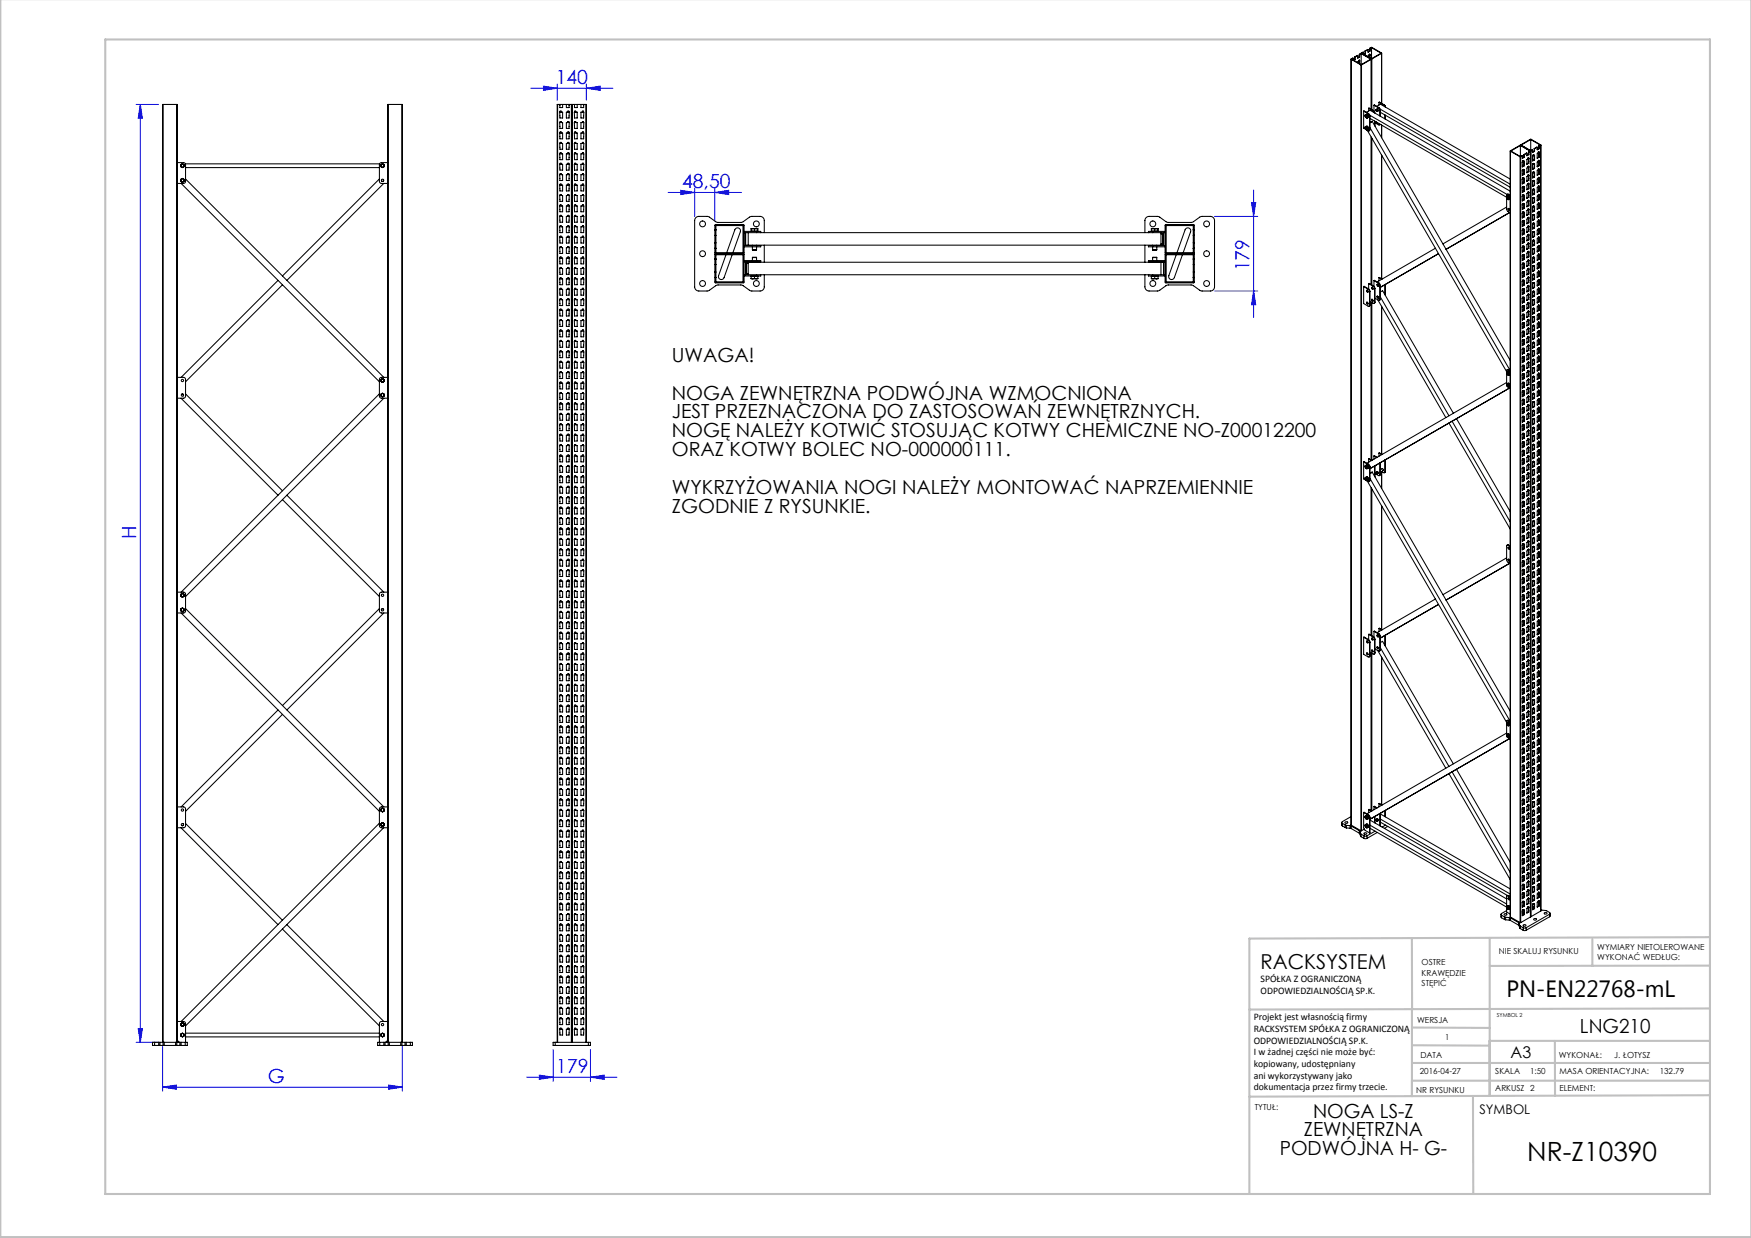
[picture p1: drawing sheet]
<svg xmlns="http://www.w3.org/2000/svg" width="420mm" height="297mm" viewBox="0 0 420 297" stroke-linecap="round" stroke-linejoin="round" font-family="sans-serif">
<defs><g id="words">
<text font-size="6.3" x="366.3" y="278.5">NR-Z10390</text>
<text font-size="5.6" x="361.3" y="239.1">PN-EN22768-mL</text>
<text font-size="4.9" x="302.4" y="232.4">RACKSYSTEM</text>
<g font-size="4.7" fill="#00f">
<text x="133.3" y="20.2">140</text>
<text x="163.6" y="45.2">48,50</text>
<text x="299.7" y="65.1" transform="rotate(-90 299.7 65.1)">179</text>
<text x="32.6" y="129.4" transform="rotate(-90 32.6 129.4)">H</text>
<text x="133.4" y="257.4">179</text>
<text x="64.2" y="259.8">G</text>
</g>
<g font-size="4.7">
<text x="161.1" y="86.8">UWAGA!</text>
<text x="161.1" y="95.9">NOGA ZEWNĘTRZNA PODWÓJNA WZMOCNIONA</text>
<text x="161.1" y="100.4">JEST PRZEZNACZONA DO ZASTOSOWAŃ ZEWNĘTRZNYCH.</text>
<text x="161.1" y="104.9">NOGĘ NALEŻY KOTWIĆ STOSUJĄC KOTWY CHEMICZNE NO-Z00012200</text>
<text x="161.1" y="109.4">ORAZ KOTWY BOLEC NO-000000111.</text>
<text x="161.1" y="118.5">WYKRZYŻOWANIA NOGI NALEŻY MONTOWAĆ NAPRZEMIENNIE</text>
<text x="161.1" y="123">ZGODNIE Z RYSUNKIE.</text>
<text x="379" y="247.8">LNG210</text>
<text x="314.9" y="268.1">NOGA LS-Z</text>
<text x="312.8" y="272.6">ZEWNĘTRZNA</text>
<text x="307" y="277.1">PODWÓJNA H- G-</text>
</g>
<text font-size="3.9" x="362.3" y="253.8">A3</text>
<text font-size="3.2" x="354.9" y="267.2">SYMBOL</text>
<g font-size="2.4">
<text x="302.4" y="235.6">SPÓŁKA Z OGRANICZONĄ</text>
<text x="302.4" y="238.4">ODPOWIEDZIALNOŚCIĄ SP.K.</text>
<text x="300.7" y="244.7">Projekt jest własnością firmy</text>
<text x="300.7" y="247.5">RACKSYSTEM SPÓŁKA Z OGRANICZONĄ</text>
<text x="300.7" y="250.3">ODPOWIEDZIALNOŚCIĄ SP.K.</text>
<text x="300.7" y="253.1">I w żadnej części nie może być:</text>
<text x="300.7" y="256">kopiowany, udostępniany</text>
<text x="300.7" y="258.8">ani wykorzystywany jako</text>
<text x="300.7" y="261.6">dokumentacja przez firmy trzecie.</text>
</g>
<g font-size="2">
<text x="383.1" y="227.9">WYMIARY NIETOLEROWANE</text>
<text x="341" y="231.6">OSTRE</text>
<text x="359.5" y="228.9">NIE SKALUJ RYSUNKU</text>
<text x="383.1" y="230.4">WYKONAĆ WEDŁUG:</text>
<text x="341" y="234.1">KRAWĘDZIE</text>
<text x="341" y="236.6">STĘPIĆ</text>
<text x="339.9" y="245.4">WERSJA</text>
<text x="346.6" y="249.5">1</text>
<text x="340.5" y="257.7">2016-04-27</text>
<text x="340.7" y="253.8">DATA</text>
<text x="358.7" y="257.7">SKALA</text>
<text x="367" y="257.7">1:50</text>
<text x="373.9" y="253.8">WYKONAŁ:</text>
<text x="374.1" y="257.7">MASA ORIENTACYJNA:</text>
<text x="387.2" y="253.8">J. ŁOTYSZ</text>
<text x="398.1" y="257.7">132.79</text>
<text x="339.7" y="262.3">NR RYSUNKU</text>
<text x="358.7" y="261.7">ARKUSZ 2</text>
<text x="374.1" y="261.7">ELEMENT:</text>
<text x="301" y="266.4">TYTUŁ:</text>
</g>
<text font-size="1.3" x="359" y="244">SYMBOL 2</text>
</g></defs>
<g fill="none" stroke="#00f" stroke-width=".24">
<path d="M32.7 25.1h5.3M33.7 25.1l.5 3.3h-1.1zM33.7 25.1v225M127.3 21.2h19.7M130.3 20.7l3.3 .5-3.3 .5zM133.6 20.2v3.9M140.6 21.2l3.4-.5v1zM140.6 20.2v3.9M160.3 46.2h17.5M163.3 45.7l3.3 .5-3.3 .5zM166.6 45.2v6.7M171.5 46.2l3.3-.5v1z"/>
<path d="M171.5 45.2v7.9M291.3 51.9h10.4M300.2 48.6h1l-.5 3.3zM300.7 45.6v30.6M291.3 69.8h10.4M300.7 69.8l.5 3.3h-1zM32.7 250.1h5.4M33.1 246.8h1.1l-.5 3.3zM39 251.1v10.7M96.5 251.1v10.7M126.3 258.4h21.7M129.4 257.9l3.3 .5-3.3 .5z"/>
<path d="M132.7 251.8v7.6M141.6 258.4l3.3-.5v1zM141.6 251.8v7.6M39 260.8l3.3-.5v1zM39 260.8h57.5M93.2 260.3l3.3 .5-3.3 .5z"/>
</g>
<g fill="none" stroke="#c0c0c0" stroke-width=".5">
<path d="M.1 -.1v296.9h419.9M25.2 9.5h385v276.9h-385zM338.7 225.2v37.8M357.3 225v37.9v-13.2M382 225.4v6.3M410.1 224.8l-110.4 .4v61.2M410.1 231.7h-52.8M338.7 259.3h71.5M338.7 255h71.5M338.7 250.8l18.6 .1M338.7 246.5l18.6 .1M357.3 249.7h52.9"/>
<path d="M373 249.7v13.2M410.1 241.9l-110.4 .3M353.3 262.9l.1 23.5M410.2 262.7l-110.5 .4"/>
</g>
<g fill="#00f">
<path d="M39 260.8l3.3-.5v1zM93.2 260.3l3.3 .5-3.3 .5zM129.4 257.9l3.3 .5-3.3 .5zM141.6 258.4l3.3-.5v1zM163.3 45.7l3.3 .5-3.3 .5zM171.5 46.2l3.3-.5v1z"/>
<path d="M33.7 25.1l.5 3.3h-1.1zM33.1 246.8h1.1l-.5 3.3z"/>
<path d="M300.2 48.6h1l-.5 3.3zM300.7 69.8l.5 3.3h-1z"/>
<path d="M130.3 20.7l3.3 .5-3.3 .5zM140.6 21.2l3.4-.5v1z"/>
</g>
<g fill="none" stroke="#000" stroke-width=".25">
<path d="M324.1 14.2v183.7M324.1 14.2l2.3 1.4M324.6 14l-.5 .2M324.6 14l-.4 .2 2.3 1.3M324.6 14v.4M324.9 14.3l-.3 .1M324.9 13.7h.1M324.9 14.3h.1M324.9 13.7v.6M325 14.3l-.3 .2M325 13.7v.6M325.7 13.3l-.7 .4"/>
<path d="M325.7 13.3l-.8 .4M325.7 13.3v.7l.4-.3M326 14.5h.1M326 14.5l.1 .1M326 13.6l-.3 .3M326 13.2l.1 .1M326 13.6l.1 .1M326 13.2v.4M326.1 13v.1M326.1 13l-.1 .2M326.1 14.6l-.1 .6M326.1 14.6v-.2l-.2 .1-.2 .5"/>
<path d="M326.1 14.6h.1M326.1 14.6v.7M326.1 13.3v.4M326.1 13.1v.2M326.4 15.6h.2M326.4 15.6v183.7M326.5 12.9l2.3 1.3-2.3 1.3M326.5 12.9l-.4 .2M326.5 12.9v2.6M326.5 12.8h.1M326.6 12.8l-.5 .2M326.6 15.6v183.7"/>
<path d="M326.6 12.8l2.3 1.3M327 12.5l-.4 .3M327 12.5l-.3 .3 2.3 1.3M327 12.5l.1 .5M327.4 12.8l.1 .1M327.4 12.2l.1 .1M327.4 12.2v.6M327.4 12.8l-.3 .2M327.5 12.9l-.3 .2M327.5 12.3v.6M328.1 11.9v.6l.5-.2M328.1 11.9l-.6 .4"/>
<path d="M328.1 11.9l-.7 .3M328.5 13.1h.1M328.5 13.1l.1 .1M328.5 13v.1M328.5 11.8v.4M328.5 11.8l.1 .1M328.5 12.2l.1 .1M328.5 12.2l-.4 .2M328.5 11.6l.5-.2 2.4 1.4M328.5 11.6h.1M328.5 11.6v.2M328.6 13.2l-.1 .6"/>
<path d="M328.6 13.2v.7M328.6 13.2v-.2l-.2 .1-.3 .5M328.6 11.9v.4M328.6 11.6v.3M328.9 14.1h.1M328.9 14.1v.1M328.9 14.2l-2.3 1.4M328.9 14.2v12M329 11.4l-.4 .2M329 11.4l2.3 1.4-2.3 1.3M329 11.4v2.7M329 14.1v12.2"/>
<path d="M331.4 12.8l-2.4 1.3M331.4 12.8v12M39.1 25.1l-.1 225M39.1 25.1v225.7M39.1 25.1h3.3M42.4 25.1l.1 225M42.4 25.1v225.7M42.5 39h1.6l.4 .5v4.2l-.4 .3h-1.6M43.4 39.8l.2 .3M43.6 39.4h.4M43.6 39.4l-.2 .4M44 39.4l.2 .4"/>
<path d="M44.2 39.8l-.2 .3M44.5 39.3h46.5M91.4 39.8l.2 .3M91.6 39.4h.4M91.6 39.4l-.2 .4M92 39.4l.2 .4M92.2 39.8l-.2 .3M93 39h-1.6l-.4 .5v4.2l.4 .3h1.6M93.1 25.1l-.1 225M93.1 25.1h3.3M93.1 25.1v225.7M96.4 25.1l.1 225"/>
<path d="M96.4 25.1v225.7M133.7 25.1l-.1 225M133.7 25.1h3.3M133.7 25.1v225M134.3 25.1v.7h.6v-.7M134.3 29.4v1.4h.6v-1.4h-.3M134.3 36.9v1.4h.6v-1.4h-.3M134.3 26.7l.6 .2v1.4h-.6zM134.3 31.7l.6 .2v1.4h-.6zM134.3 34.2l.6 .2v1.4h-.6zM134.3 39.2l.6 .2v1.4h-.6zM134.3 36.9h.1"/>
<path d="M134.3 39.4h.1M134.3 29.4h.1M134.3 31.9h.1M134.6 29.4v-.2h-.3v.2M134.6 36.9v-.2h-.3v.2M134.6 29.4h.1M134.6 36.9h.1M135.8 26.9l.6-.2 .1 1.6h-.7zM135.8 29.4l.6-.2 .1 1.6h-.7zM135.8 31.9l.6-.2 .1 1.6h-.7zM135.8 34.4l.6-.2 .1 1.6h-.7zM135.8 36.9l.6-.2 .1 1.6h-.7z"/>
<path d="M135.8 39.4l.6-.2 .1 1.6h-.7zM135.8 25.1v.7h.7v-.7M137 25.1h.1M137 25.1v225M137.1 25.1h.1M137.1 25.1v225M137.2 25.1h3.3M137.2 25.1v225M137.8 25.1v.7h.6v-.7M137.8 39.2l.6 .2v1.4h-.6zM137.8 36.7l.6 .2v1.4h-.6zM137.8 34.2l.6 .2v1.4h-.6z"/>
<path d="M137.8 31.7l.6 .2v1.4h-.6zM137.8 29.2l.6 .2v1.4h-.6zM137.8 26.7l.6 .2v1.4h-.6zM139.3 26.9l.6-.2 .1 1.6h-.7zM139.3 29.4l.6-.2 .1 1.6h-.7zM139.3 31.9l.6-.2 .1 1.6h-.7zM139.3 34.4l.6-.2 .1 1.6h-.7zM139.3 36.9l.6-.2 .1 1.6h-.7zM139.3 39.4l.6-.2 .1 1.6h-.7zM139.3 25.1v.7h.7v-.7M139.9 29.4h.1M139.9 31.9h.1"/>
<path d="M139.9 36.9h.1M139.9 39.4h.1M140.5 25.1l.1 225M140.5 25.1v225M327.1 26.7v4.1l1.1 .6 .3-.2M327.1 26.7l1.2 .5M327.1 26.7l1 .6M327.5 27.8l.1 .3M327.5 30.6l.1 .4M327.5 27.6h.1M327.5 27.6v.2M327.5 30.4h.1"/>
<path d="M327.5 30.4v.2M327.5 27.6a.3 .3 0 0 1 .4 .2 .3 .3 0 0 1-.2 .4zM327.5 30.5a.3 .3 0 0 1 .4 .2 .3 .3 0 0 1-.2 .4zM327.6 27.6v.4l.3 .2M327.6 30.5v.3l.3 .3M327.6 27.6l.3 .1M327.6 28.1l.3 .2M327.6 27.6l-.1 .2M327.6 30.4l.3 .2M327.6 31l.3 .2M327.6 30.4l-.1 .2M327.8 26.9l.8-.5 33.7 19.5"/>
<path d="M327.8 27.5l.1 .2M327.8 27.5l-.2 .1M327.8 30.4l.1 .2M327.8 30.4h-.2M327.9 27.7l.1 .2M327.9 27.7l.1 .4M327.9 30.6l.1 .1M327.9 30.6l.1 .3M327.9 27.4h-.1M327.9 30.3h-.1M327.9 27.4l.3 .4M327.9 27.4l-.1 .1"/>
<path d="M327.9 27.4l-.4 .2M327.9 30.3l.3 .3M327.9 30.3l-.1 .1M327.9 30.3l-.4 .1M328 31.3l33.4 57.9M328 27.5l.2 .2M328 30.3l.2 .3M328 28.1l-.1 .2M328 28.1v.2M328 30.9l-.1 .3M328 30.9v.2M328 27.9v.2"/>
<path d="M328 28.3h-.1M328 30.7v.2M328 31.1l-.1 .1M328.1 27.3l.4 .6M328.2 27.8v.3M328.2 30.7v.2M328.2 27.8l-.2 .1M328.2 27.8v.4l-.2 .1M328.2 30.6v.4l-.2 .1M328.2 30.6l-.2 .1M328.3 27.2l.3 .6M328.3 27.2l-.2 .1"/>
<path d="M328.3 26v.6M328.3 26l1 .6M328.3 26l1.2 .5M328.5 27.9v3.3M328.6 27.7l32.9 18.9h.3M328.6 31.1l-.2 .3M328.6 29.4l.5-.3 33.2 57.4M328.6 30.6l33.6 58.3-.4-.2M328.6 28.4l32.8 18.9M328.6 27.8v3.3M328.6 27.8l-.1 .1M328.6 31.1l-.1 .1"/>
<path d="M328.9 32.9v35.4M329 33.1v35.3M329.3 26.6l.4 .5M329.5 26.5l.3 .6M329.5 26.5l-.2 .1M329.6 25.2v1.4M329.6 25.2l1 .7M329.6 25.2l1.1 .6M329.7 29v1.1M329.8 29.5l.9 .5 .3-.2M329.8 29.1v1.2M330 29.3l.2 .3 .1-.2"/>
<path d="M330 26.4a.18 .18 0 0 1 .3 0 .18 .18 0 0 1-.1 .3M330 29.2v.1M330.2 29.6h.1M330.2 26.7h.1M330.2 25.5l.9-.5 31.2 18M330.3 26.2a.25 .25 0 0 1 .3 .1 .25 .25 0 0 1-.1 .3M330.4 29.4l-.2 .2M330.4 26.1l-.3 .2M330.5 29.5l-.2 .1M330.6 26.6l-.3 .1M330.6 25.9l.4 .6M330.7 25.8l.4 .6"/>
<path d="M330.7 25.8l-.1 .1M330.8 24.5l1.1 .6M330.8 24.5v.7M330.8 24.5l1 .7M331 26.5v1.3M331 26.2l31.3 18M331.1 29.8l-.2 .2M331.1 26.9l31.2 18M331.1 26.4l-.1 .1M331.1 26.4v1.5M331.4 30v3M331.4 37.2v29.7"/>
<path d="M331.8 25.2l.3 .4M331.9 25.1l.4 .6M331.9 25.1l-.1 .1M332 25.1l.2 .4M332 25.1h.1M332.2 27.6v.9M332.2 25.5l.1 .1M332.2 25.5h.1M332.3 27.6v1M362.3 36.2v183.8M362.3 36.3l2.3 1.3M362.3 36.3v183.7"/>
<path d="M364.6 37.6h.2M364.6 37.6v183.7M364.7 34.9v2.7M364.7 34.9l2.3 1.3-.4 .2M364.7 34.9l-2.3 1.3 2.3 1.4M364.7 34.8h.1M364.8 34.8l-2.5 1.5M364.8 34.8l2.3 1.4M364.8 37.6v183.7M365.1 37.4l-.3 .2M365.1 37.4l-.4 .2M365.1 37.4v.6l.5-.3"/>
<path d="M365.3 38.7h.1M365.3 38.7l.1 .1M365.3 38.6v.1M365.4 38.7v-.1l-.3 .3v1.1l.5-.2M365.4 38.8h.1M365.4 38.8l.2-.2v1.2M365.5 37.1h.1M365.5 37.7h.1M365.5 37.1v.6M365.5 38.7v1M365.5 37.7l-.4 .2M365.5 39.7l.1 .1"/>
<path d="M365.5 39.7l-.4 .2M365.6 37.1v.6M366.2 36.8l-.7 .3M366.2 36.8l-.6 .3M366.2 36.8v.6l.5-.3M366.6 40l.1 .1M366.6 37.9v.1M366.6 39.9v.1M366.6 38h.1M366.6 36.6l.1 .1M366.6 38.7h.1M366.6 37.1h.1"/>
<path d="M366.6 37.1l-.4 .2M366.6 36.6v.5M366.6 38.7v.4M366.6 39.1h.1M366.6 39.1l-.4 .2M366.6 36.4l.1 .1M366.6 36.4v.2M366.6 38v.7M366.7 38h.1M366.7 38v-.2l-.5 .5v1.1l.5-.3M366.7 38v.7M366.7 36.7v.4"/>
<path d="M366.7 38.7v.4M366.7 36.5v.2M367.1 36.2l-.4 .3M367.1 36.2h.1M367.1 36.2v183.8M367.2 33.5l-2.3 1.3 2.3 1.3M367.2 33.5l2.3 1.3-.4 .2M367.2 33.5v2.6M367.2 36.2v183.7M367.6 36l-.4 .2M367.6 36l-.4 .1M367.6 36v.6l.5-.3"/>
<path d="M367.7 37.3l.4-.1v1.2l-.5 .2zM367.7 37.3h.1M367.7 39.3l.1 .1M367.7 37.2v.1M367.7 39.2v.1M367.8 39.4l.3-.1v1.1M367.8 39.4v-.2l-.2 .3v1.2l.5-.3M368 36.3l-.4 .2M368 38.3l-.4 .2M368 35.6l.1 .1M368 36.3h.1M368 35.6v.7"/>
<path d="M368 37.3v1M368 39.3v1M368 38.3l.1 .1M368.1 35.7v.6M368.7 35.3l-.7 .3M368.7 35.3v.6l.5-.2M368.7 35.3l-.6 .4M369.1 36.5v.1M369.1 38.6h.1M369.1 36.4v.1M369.1 38.5v.1M369.1 36.5h.1"/>
<path d="M369.1 35.2l.1 .1M369.1 35.6l.1 .1M369.1 39.7l.1 .1M369.1 35.6l-.4 .2M369.1 39.7l-.4 .2M369.1 35.2v.4M369.1 37.3v.4M369.1 39.3v.4M369.1 37.3h.1M369.1 37.7h.1M369.1 37.7l-.4 .2M369.1 39.3l.1 .1"/>
<path d="M369.1 35l.1 .1M369.1 35v.2M369.1 36.6v.7M369.1 38.6v.7M369.1 38.6v-.2l-.4 .5v1.1l.5-.2M369.1 36.6h.1M369.1 36.6v-.2l-.4 .4v1.2l.5-.3M369.2 38.6v.8M369.2 36.6v.7M369.2 35.3v.4M369.2 37.3v.4M369.2 39.4v.4"/>
<path d="M369.2 35.1v.2M369.6 34.8l-.4 .3M369.6 34.8l-2.4-1.4-2.4 1.4M369.6 34.8v183.8M43.4 43.3l.2 .3M43.4 44l47.6 47.6M43.6 40.1h.4M43.6 42.9l-.2 .4M43.6 42.9h.4M43.6 43.6h.4M44 42.9l.2 .4M44.2 43.3l-.2 .3"/>
<path d="M44.5 42.9l47.6 47.6M44.5 40.2h46.5M91 42.9l-23.2 23.3M91.6 40.1h.4M91.9 43.1v.3h-.3M92 44l-23.2 23.3M134.3 54.2l.6 .2v1.4h-.6zM134.3 56.7l.6 .2v1.4h-.6zM134.3 59.2l.6 .2v1.4h-.6zM134.3 54.4h.1M134.3 56.9h.1M134.3 41.7l.6 .2v1.4h-.6z"/>
<path d="M134.3 44.2l.6 .2v1.4h-.6zM134.3 46.7l.6 .2v1.4h-.6zM134.3 49.2l.6 .2v1.4h-.6zM134.3 51.7l.6 .2v1.4h-.6zM134.3 49.4h.1M134.3 46.9h.1M135.8 41.9l.6-.2 .1 1.6h-.7zM135.8 44.4l.6-.2 .1 1.6h-.7zM135.8 46.9l.6-.2 .1 1.6h-.7zM135.8 49.4l.6-.2 .1 1.6h-.7zM135.8 51.9l.6-.2 .1 1.6h-.7zM135.8 54.4l.6-.2 .1 1.6h-.7z"/>
<path d="M135.8 56.9l.6-.2 .1 1.6h-.7zM135.8 59.4l.6-.2 .1 1.6h-.7zM137.8 59.2l.6 .2v1.4h-.6zM137.8 56.7l.6 .2v1.4h-.6zM137.8 54.2l.6 .2v1.4h-.6zM137.8 51.7l.6 .2v1.4h-.6zM137.8 49.2l.6 .2v1.4h-.6zM137.8 46.7l.6 .2v1.4h-.6zM137.8 44.2l.6 .2v1.4h-.6zM137.8 41.7l.6 .2v1.4h-.6zM139.3 51.9l.6-.2 .1 1.6h-.7zM139.3 56.9l.6-.2 .1 1.6h-.7z"/>
<path d="M139.3 46.9l.6-.2 .1 1.6h-.7zM139.3 49.4l.6-.2 .1 1.6h-.7zM139.3 54.4l.6-.2 .1 1.6h-.7zM139.3 41.9l.6-.2 .1 1.6h-.7zM139.3 59.4l.6-.2 .1 1.6h-.7zM139.3 44.4l.6-.2 .1 1.6h-.7zM139.9 49.4h.1M139.9 54.4h.1M139.9 46.9h.1M139.9 56.9h.1M171.5 58.3h.2M171.5 56.5h.2"/>
<path d="M171.5 59.6h.2M171.5 55.1h.2M171.5 55.2h.2M171.7 54.1h6.5v6.5h-6.5zM178.5 58.9h4v.3h-4M178.5 55.8h3M178.5 55.5h3M178.8 55.8v3h100.3v-3M178.8 55.8v3M179.5 55.8v3M180.2 54.9v.6M180.2 55.5h1.6"/>
<path d="M180.5 59.9h1M180.5 58.8v.1M180.5 59.2v.7M180.6 54.9h.8M180.6 54.9h.4M180.6 54.9h-.4M181 54.9v.6M181.4 54.9h-.4M181.4 54.9h.4M181.5 55.8h95M181.5 55.5h1v.3M181.5 55.5v.3"/>
<path d="M181.5 58.8v1.1M181.8 54.9v.6M183.3 55.8v-2.9a1 1 0 0 0-1-1l-2.3 .1-1.8 1.2-.5 .2h-5.6l-2.2-1.4-2.3-.1a1 1 0 0 0-1 1v15.9a1 1 0 0 0 1 1h2.3l1.8-1.3 .5-.1h5.7l2.1 1.4h2.3a1 1 0 0 0 1-1v-2.9M183.3 58.8v4.1M274.6 55.8v-2.9a1 1 0 0 1 1-1l2.3 .1 1.8 1.2 .5 .2h5.7l2.1-1.4 2.3-.1a1 1 0 0 1 1 1v15.9a1 1 0 0 1-1 1h-2.3l-1.8-1.3-.5-.1h-5.6l-2.2 1.4h-2.3a1 1 0 0 1-1-1v-2.9M274.6 58.8v4.1M276.2 54.9v.6M276.2 55.5h1.6M276.5 59.9h1M276.5 55.5h-1v.3M276.5 55.8h3M276.5 55.5v.3"/>
<path d="M276.5 58.8v1.1M276.5 55.5h3M276.6 54.9h-.4M276.6 54.9h.4M276.6 54.9h.8M277 54.9v.6M277.4 54.9h-.4M277.4 54.9h.4M277.5 58.8v.1M277.5 59.2v.7M277.8 54.9v.6M278.5 56.1h.4v2.4h-.4"/>
<path d="M278.5 55.8v3M279.5 58.9h-4v.3h4M279.7 54.1h6.5v6.5h-6.5zM286.2 58.3h.3M286.2 56.5h.3M286.2 59.6h.3M286.2 55.1h.3M286.2 55.2h.3M344.3 59.6l-14 8M361.4 49.7l-15.3 8.8M361.4 47.4l.1 .3M361.4 47.2h.1"/>
<path d="M361.4 47.2v.2M361.5 47.2a.3 .3 0 0 1 .4 .2 .3 .3 0 0 1-.2 .4zM361.5 47.2l.1 .4 .3 .2M361.5 47.2l.3 .1M361.5 47.7l.3 .2M361.5 47.2l-.1 .2M361.7 47.1l.1 .2M361.7 47.1l-.2 .1M361.7 46.7l-.3 .1v3.4l.2 .4 .7 .5M361.7 46.7l.6 .3M361.7 50a.22 .22 0 0 1 .3 0 .22 .22 0 0 1 .1 .3 .22 .22 0 0 1-.3 .1zM361.8 47.3l.2 .2"/>
<path d="M361.8 47.3l.2 .4M361.8 47h-.1M361.8 50l.3 .4M361.8 46.6l.5 .2M361.8 46.6l-.1 .1M361.9 47l.3 .4M361.9 47l-.2 .1M361.9 47l-.5 .2M361.9 47.1l.2 .2M362 47.7l-.2 .2M362 47.7v.2M362 47.5v.2"/>
<path d="M362 47.9h-.2M362.1 51l-15.2 8.8M362.2 47.4v.3M362.2 47.4l-.2 .1M362.2 47.4v.4l-.2 .1M365.2 59.3l-.1 1.2 .5-.3M365.2 59.3h.1M365.3 40.7l.1 .1M365.3 42.8h.1M365.3 44.8l.1 .1M365.3 46.9h.1M365.3 48.9l.1 .1"/>
<path d="M365.3 50.9v.1M365.3 53l.1 .1M365.3 55h.1M365.3 57.1h.1M365.3 59.1h.1M365.3 50.9l.1 .1M365.3 55l.1 .1M365.3 59.1l.1 .1M365.3 40.7h.1M365.3 42.7v.1M365.3 44.8h.1M365.3 46.8v.1"/>
<path d="M365.3 48.8v.1M365.3 50.9h.1M365.3 52.9v.1M365.3 57v.1M365.3 59v.1M365.3 48.9h.1M365.3 53h.1M365.4 57.1h.1M365.4 57.1v-.2l-.3 .4v1.1l.5-.2M365.4 53v.1M365.4 53v-.1l-.3 .3v1.1l.5-.2M365.4 48.9v.1"/>
<path d="M365.4 48.9v-.1l-.3 .3v1.2l.5-.3M365.4 44.9h.1M365.4 44.9v-.2l-.3 .3v1.2l.5-.3M365.4 42.8v-.1l-.3 .3v1.1l.5-.2M365.4 40.8v-.2l-.3 .4v1.1l.5-.3M365.4 42.8h.1M365.4 40.8h.1M365.4 59.2v-.2l-.2 .3M365.4 55.1v-.2l-.3 .4v1.1l.5-.3M365.4 51v-.2l-.3 .4v1.1l.5-.3M365.4 46.9v-.2l-.3 .4v1.1l.5-.3M365.4 40.8l.2-.1v1.1"/>
<path d="M365.4 42.8l.2-.1v1.2M365.4 44.9l.2-.1v1.1M365.4 46.9l.2-.1v1.1M365.4 49l.2-.2v1.2M365.4 51l.2-.1v1.1M365.4 53.1l.2-.2v1.2M365.4 55.1l.2-.1v1.1M365.4 57.1l.2-.1v1.2M365.4 59.2l.2-.1v1.1M365.5 45.9l-.4 .2M365.5 40.7v1.1M365.5 42.8v1"/>
<path d="M365.5 44.8v1.1M365.5 46.9v1M365.5 48.9v1M365.5 50.9v1.1M365.5 53v1M365.5 55v1.1M365.5 57.1v1M365.5 59.1v1M365.5 41.8h.1M365.5 41.8l-.4 .2M365.5 43.8l.1 .1M365.5 43.8l-.4 .2"/>
<path d="M365.5 45.9h.1M365.5 47.9h.1M365.5 47.9l-.4 .2M365.5 49.9l.1 .1M365.5 49.9l-.4 .3M365.5 52h.1M365.5 52l-.4 .2M365.5 54l.1 .1M365.5 54l-.4 .2M365.5 56.1h.1M365.5 56.1l-.4 .2M365.5 58.1l.1 .1"/>
<path d="M365.5 58.1l-.4 .2M366.6 56.3h.1M366.6 58.4h.1M366.6 44.1h.1M366.6 48.2h.1M366.6 52.2l.1 .1M366.6 56.3l.1 .1M366.6 42h.1M366.6 44v.1M366.6 46v.1M366.6 48.1v.1M366.6 50.1v.1"/>
<path d="M366.6 52.2h.1M366.6 54.2v.1M366.6 56.2v.1M366.6 58.3v.1M366.6 40h.1M366.6 46.1h.1M366.6 50.2h.1M366.6 52.3h.1M366.6 54.3h.1M366.6 42l.1 .1M366.6 46.1l.1 .1M366.6 50.2l.1 .1"/>
<path d="M366.6 40.7l.1 .1M366.6 44.8l.1 .1M366.6 48.9h.1M366.6 53h.1M366.6 57.1h.1M366.6 40.7v.4M366.6 42.8v.4M366.6 44.8v.4M366.6 46.9v.4M366.6 48.9v.4M366.6 50.9v.4M366.6 53v.4"/>
<path d="M366.6 55v.4M366.6 57.1v.4M366.6 59.1v.4M366.6 41.1l.1 .1M366.6 41.1l-.4 .3M366.6 42.8h.1M366.6 43.2h.1M366.6 43.2l-.4 .2M366.6 45.2l.1 .1M366.6 45.2l-.4 .2M366.6 46.9h.1M366.6 47.3h.1"/>
<path d="M366.6 47.3l-.4 .2M366.6 49.3l.1 .1M366.6 49.3l-.4 .2M366.6 50.9l.1 .1M366.6 51.3l.1 .1M366.6 51.3l-.4 .3M366.6 53.4h.1M366.6 53.4l-.4 .2M366.6 55l.1 .1M366.6 55.4l.1 .1M366.6 55.4l-.4 .2M366.6 57.5h.1"/>
<path d="M366.6 57.5l-.4 .2M366.6 59.1l.1 .1M366.6 59.5l.1 .1M366.6 59.5l-.4 .2M366.6 42.1v.7M366.6 46.2v.7M366.6 50.3v.6M366.6 54.3v.7M366.6 58.4v.7M366.6 56.4v.7M366.6 52.3v.7M366.6 48.2v.7"/>
<path d="M366.6 44.1v.7M366.6 40v.7M366.7 40h.1M366.7 40v-.1l-.5 .4v1.2l.5-.3M366.7 44.1h.1M366.7 44.1v-.2l-.5 .5v1.1l.5-.2M366.7 48.2h.1M366.7 48.2v-.2l-.5 .5v1.1l.5-.2M366.7 52.3h.1M366.7 52.3v-.2l-.5 .5v1.1l.5-.3M366.7 56.4h.1M366.7 56.4v-.2l-.5 .4v1.2l.5-.3"/>
<path d="M366.7 58.4h.1M366.7 58.4v-.2l-.5 .5v1.1l.5-.2M366.7 54.3h.1M366.7 54.3v-.1l-.5 .4v1.1l.5-.2M366.7 50.3h.1M366.7 50.3v-.2l-.5 .4v1.2l.5-.3M366.7 46.2h.1M366.7 46.2v-.2l-.5 .4v1.2l.5-.3M366.7 42.1h.1M366.7 42.1v-.2l-.5 .5v1.1l.5-.3M366.7 40.1v.7M366.7 44.1v.8"/>
<path d="M366.7 48.2v.7M366.7 52.3v.7M366.7 56.4v.7M366.7 58.4v.8M366.7 54.3v.8M366.7 50.3v.7M366.7 46.2v.7M366.7 42.1v.7M366.7 40.8v.4M366.7 42.8v.4M366.7 44.9v.4M366.7 46.9v.4"/>
<path d="M366.7 48.9v.5M366.7 51v.4M366.7 53v.4M366.7 55.1v.4M366.7 57.1v.4M366.7 59.2v.4M367.6 51.8v1.1l.5-.3M367.6 55.8v1.2l.5-.3M367.6 59.9v1.2l.5-.3M367.6 57.9v1.1l.5-.2M367.6 53.8v1.1l.5-.2M367.6 49.7v1.2l.5-.3"/>
<path d="M367.7 59.9h.1M367.7 57.8h.1M367.7 55.8h.1M367.7 53.8h.1M367.7 51.7h.1M367.7 49.7h.1M367.7 41.3h.4v1.1l-.5 .3zM367.7 41.3l.1 .1M367.7 43.4h.1M367.7 45.4h.1M367.7 47.5h.1M367.7 49.5h.1"/>
<path d="M367.7 51.6h.1M367.7 53.6h.1M367.7 55.6h.1M367.7 57.7h.1M367.7 59.7h.1M367.7 41.3h.1M367.7 43.3v.1M367.7 47.4v.1M367.7 49.4v.1M367.7 51.5v.1M367.7 53.5v.1M367.7 57.6v.1"/>
<path d="M367.7 45.4l.1 .1M367.7 49.5l.1 .1M367.8 43.4v.1M367.8 45.4v.1M367.8 47.5h.1M367.8 49.5v.1M367.8 51.6h.1M367.8 53.6v.1M367.8 55.7h.1M367.8 57.7h.1M367.8 59.7v.1M367.8 59.8l.3-.1v1.1"/>
<path d="M367.8 57.7l.3-.1v1.2M367.8 55.7l.3-.1v1.1M367.8 53.6l.3-.1v1.2M367.8 51.6l.3-.1v1.1M367.8 49.6l.3-.1v1.1M367.8 47.5l.3-.1v1.2M367.8 47.5v-.1l-.2 .3v1.1l.5-.2M367.8 45.5l.3-.1v1.1M367.8 45.5v-.2l-.2 .4v1.1l.5-.3M367.8 43.4l.3-.1v1.2M367.8 43.4v-.1l-.2 .3v1.1l.5-.2M367.8 51.6v-.2l-.1 .3"/>
<path d="M367.8 55.7v-.2l-.1 .3M367.8 59.8v-.2l-.1 .3M367.8 57.7v-.1l-.1 .2M367.8 53.6v-.1l-.1 .3M367.8 49.6v-.2l-.1 .3M368 42.4h.1M368 46.5h.1M368 44.4l-.4 .2M368 40.3l-.4 .3M368 42.4l-.4 .2M368 46.5l-.4 .2M368 48.5l-.4 .2"/>
<path d="M368 50.6l-.4 .2M368 52.6l-.4 .2M368 54.6l-.4 .2M368 56.7l-.4 .2M368 58.7l-.4 .2M368 41.3v1.1M368 43.4v1M368 45.4v1.1M368 47.5v1M368 49.5v1.1M368 51.6v1M368 53.6v1"/>
<path d="M368 55.6v1.1M368 57.7v1M368 59.7v1.1M368 40.3l.1 .1M368 44.4l.1 .1M368 48.5l.1 .1M368 50.6h.1M368 52.6h.1M368 54.6l.1 .1M368 56.7h.1M368 58.7l.1 .1M369.1 46.7v.1"/>
<path d="M369.1 48.8h.1M369.1 50.8h.1M369.1 52.9h.1M369.1 54.9h.1M369.1 40.6v.1M369.1 44.7v.1M369.1 50.8v.1M369.1 54.9v.1M369.1 56.9v.1M369.1 59h.1M369.1 40.5v.1M369.1 42.6v.1"/>
<path d="M369.1 44.6v.1M369.1 46.7h.1M369.1 48.7v.1M369.1 50.7v.1M369.1 52.8v.1M369.1 54.8v.1M369.1 56.9h.1M369.1 58.9v.1M369.1 40.6h.1M369.1 42.7h.1M369.1 44.7h.1M369.1 57h.1"/>
<path d="M369.1 43.8h.1M369.1 47.9h.1M369.1 43.8l-.4 .2M369.1 45.8l-.4 .2M369.1 52h.1M369.1 47.9l-.4 .2M369.1 49.9l-.4 .2M369.1 52l-.4 .2M369.1 54l-.4 .2M369.1 56l-.4 .3M369.1 58.1l-.4 .2M369.1 41.3v.5"/>
<path d="M369.1 43.4v.4M369.1 45.4v.4M369.1 47.5v.4M369.1 49.5v.4M369.1 51.6v.4M369.1 53.6v.4M369.1 55.6v.4M369.1 57.7v.4M369.1 59.7v.4M369.1 41.3l.1 .1M369.1 41.8h.1M369.1 41.8l-.4 .2"/>
<path d="M369.1 43.4h.1M369.1 45.4l.1 .1M369.1 45.8l.1 .1M369.1 47.5h.1M369.1 49.5l.1 .1M369.1 49.9l.1 .1M369.1 51.6h.1M369.1 53.6h.1M369.1 54l.1 .1M369.1 55.6l.1 .1M369.1 56l.1 .1M369.1 57.7h.1"/>
<path d="M369.1 58.1h.1M369.1 59.7l.1 .1M369.1 40.7v.6M369.1 44.7v.7M369.1 48.8v.7M369.1 52.9v.7M369.1 57v.7M369.1 59v.7M369.1 46.8v.7M369.1 42.7v.7M369.1 54.9v.7M369.1 50.9v.7"/>
<path d="M369.1 42.7v-.2l-.4 .5v1.1l.5-.3M369.1 46.8h.1M369.1 46.8v-.2l-.4 .4v1.2l.5-.3M369.1 50.9h.1M369.1 50.9v-.2l-.4 .4v1.2l.5-.3M369.1 54.9l.1 .1M369.1 54.9v-.1l-.4 .4v1.2l.5-.3M369.1 59v-.2l-.4 .5v1.1l.5-.2M369.1 57v-.2l-.4 .5v1.1l.5-.3M369.1 52.9v-.2l-.4 .5v1.1l.5-.2M369.1 48.8v-.2l-.4 .5v1.1l.5-.2M369.1 44.7v-.1l-.4 .4v1.2l.5-.3"/>
<path d="M369.1 40.7h.1M369.1 40.7v-.2l-.4 .4v1.2l.5-.3M369.2 42.7v.7M369.2 46.8v.7M369.2 50.9v.7M369.2 55v.7M369.2 59v.8M369.2 57v.7M369.2 44.8v.7M369.2 40.7v.7M369.2 52.9v.7M369.2 48.8v.8"/>
<path d="M369.2 41.4v.4M369.2 43.4v.4M369.2 45.5v.4M369.2 47.5v.4M369.2 49.6v.4M369.2 51.6v.4M369.2 53.6v.5M369.2 55.7v.4M369.2 57.7v.4M369.2 59.8v.4M66.7 67.3l-23.3 23.2M67.8 68.3l-23.3 23.3"/>
<path d="M134.3 61.9v1.4h.6v-1.4h-.3M134.3 69.4v1.4h.6v-1.4h-.3M134.3 79.2l.6 .2v1.4h-.6zM134.3 76.7l.6 .2v1.4h-.6zM134.3 64.2l.6 .2v1.4h-.6zM134.3 66.7l.6 .2v1.4h-.6zM134.3 71.7l.6 .2v1.4h-.6zM134.3 74.2l.6 .2v1.4h-.6zM134.3 79.4h.1M134.3 61.9h.1M134.3 64.4h.1M134.3 69.4h.1"/>
<path d="M134.3 71.9h.1M134.6 61.9v-.2h-.3v.2M134.6 69.4v-.2h-.3v.2M134.6 61.9h.1M134.6 69.4h.1M135.8 64.4l.6-.2 .1 1.6h-.7zM135.8 66.9l.6-.2 .1 1.6h-.7zM135.8 69.4l.6-.2 .1 1.6h-.7zM135.8 71.9l.6-.2 .1 1.6h-.7zM135.8 74.4l.6-.2 .1 1.6h-.7zM135.8 76.9l.6-.2 .1 1.6h-.7zM135.8 79.4l.6-.2 .1 1.6h-.7z"/>
<path d="M135.8 61.9l.6-.2 .1 1.6h-.7zM137.8 79.2l.6 .2v1.4h-.6zM137.8 76.7l.6 .2v1.4h-.6zM137.8 74.2l.6 .2v1.4h-.6zM137.8 71.7l.6 .2v1.4h-.6zM137.8 69.2l.6 .2v1.4h-.6zM137.8 66.7l.6 .2v1.4h-.6zM137.8 64.2l.6 .2v1.4h-.6zM137.8 61.7l.6 .2v1.4h-.6zM139.3 61.9l.6-.2 .1 1.6h-.7zM139.3 64.4l.6-.2 .1 1.6h-.7zM139.3 66.9l.6-.2 .1 1.6h-.7z"/>
<path d="M139.3 69.4l.6-.2 .1 1.6h-.7zM139.3 71.9l.6-.2 .1 1.6h-.7zM139.3 74.4l.6-.2 .1 1.6h-.7zM139.3 76.9l.6-.2 .1 1.6h-.7zM139.3 79.4l.6-.2 .1 1.6h-.7zM139.9 79.4h.1M139.9 61.9h.1M139.9 64.4h.1M139.9 69.4h.1M139.9 71.9h.1M171.5 65.3h.2M171.5 63.5h.2"/>
<path d="M171.5 66.6h.2M171.5 62.1h.2M171.5 62.2h.2M171.7 60.9l-.2-.2v-6.6l.2-.2h6.7l.1 6.8-.2 .2M171.7 60.9l-.2 .2v6.6l.2 .2 6.7-.1 .1-6.7-.2-.2M171.7 60.9h6.6M171.7 61.1h6.5v6.5h-6.5zM174.1 61.1l-1.7 5a.7 .7 0 0 0 .4 .9 .7 .7 0 0 0 .9-.4l1.9-5.5M174.3 60.6l2-5.5a.7 .7 0 0 1 .9-.4 .7 .7 0 0 1 .4 .9l-1.8 5M178.5 62.5h4v.3h-4M178.5 65.9h3M178.5 66.2h3"/>
<path d="M178.8 65.9v-3h100.3v3M178.8 62.9v3M179.5 63.2h-.4v2.4h.4M179.5 62.9v3M180.2 66.8l.4 .1M180.2 66.2v.6M180.2 66.3h1.6M180.5 61.8h1M180.5 61.8v.7M180.5 62.8v.1M180.6 66.9h.8M181 66.8l-.4 .1"/>
<path d="M181 66.8l.4 .1M181 66.3v.5M181.5 65.9h95M181.5 61.8v1.1M181.5 65.9v.3M181.8 66.8l-.4 .1M181.8 66.2v.6M182.5 65.9v.3h-1M275.5 65.9v.3h1M276.2 66.8l.4 .1M276.2 66.2v.6M276.2 66.3h1.6"/>
<path d="M276.5 61.8h1M276.5 61.8v1.1M276.5 65.9v.3M276.5 65.9h3M276.5 66.2h3M276.6 66.9h.8M277 66.8l.4 .1M277 66.8l-.4 .1M277 66.3v.5M277.5 61.8v.7M277.5 62.8v.1M277.8 66.8l-.4 .1"/>
<path d="M277.8 66.2v.6M278.5 62.9v3M279.5 62.5h-4v.3h4M279.7 60.9l-.2 .2v6.6l.2 .2 6.7-.1 .1-6.7-.2-.2M279.7 60.9l-.2-.2v-6.6l.2-.2h6.7l.1 6.8-.2 .2M279.7 60.9h6.6M279.7 61.1h6.5v6.5h-6.5zM282.1 61.1l-1.7 5a.7 .7 0 0 0 .4 .9 .7 .7 0 0 0 .9-.4l1.9-5.5M282.3 60.6l2-5.5a.7 .7 0 0 1 .9-.4 .7 .7 0 0 1 .4 .9l-1.8 5M286.2 65.3h.3M286.2 63.5h.3M286.2 66.6h.3"/>
<path d="M286.2 62.1h.3M286.2 62.2h.3M327.1 68.7v4.1l1.1 .7 .3-.3M327.1 68.7l1.2 .6M327.1 68.7l1 .7M327.8 69.7a.22 .22 0 0 1 .3-.1 .22 .22 0 0 1 .1 .3 .22 .22 0 0 1-.3 .1zM327.8 72.5a.22 .22 0 0 1 .3 0 .22 .22 0 0 1 .1 .3 .22 .22 0 0 1-.3 .1zM327.9 69.6l.2 .5M327.9 72.5l.2 .4M328.1 69.4l.4 .6M328.3 69.3l.3 .6M328.3 69.3l-.2 .1"/>
<path d="M328.3 68v1.3M328.3 68l1 .7M328.3 68l1.2 .6M328.5 70v3.2M328.6 72.3l.9 .5 .2-.3M328.6 73.2l-.2 .3M328.6 69.9l-.1 .1M328.6 73.2h-.1M328.6 69.9v3.3M328.9 72.5v37.9M329 69a.22 .22 0 0 1 .3-.1 .22 .22 0 0 1 .1 .3 .22 .22 0 0 1-.3 .1zM329 71.8a.22 .22 0 0 1 .3 0 .22 .22 0 0 1 .1 .3 .22 .22 0 0 1-.3 .1z"/>
<path d="M329 72.6l.1 37.8-.8-.3M329.1 68.9l.3 .5M329.1 71.8l.3 .4M329.3 68.7l.4 .6M329.5 68.6l.3 .6M329.5 68.6l-.2 .1M329.6 67.3l1.1 .6M329.6 67.3v1.4M329.6 67.3l1 .6M329.7 69.3v3.2M329.8 72.5l-.2 .3M329.8 71.5l1 .6 .2-.3"/>
<path d="M329.8 69.2l-.1 .1M329.8 72.5h-.1M329.8 69.2v3.3M330.3 68.2a.22 .22 0 0 1 .3 0 .22 .22 0 0 1 0 .3 .22 .22 0 0 1-.3 .1zM330.3 71.1a.22 .22 0 0 1 .3 0 .22 .22 0 0 1 0 .2 .22 .22 0 0 1-.3 .1zM330.4 71l.2 .5-.2-.5M330.4 68.2l.2 .4-.2-.4M330.5 71.9l16.3 28.3M330.5 71.1l.1 .2M330.5 68.3l.1 .2M330.6 67.9l.4 .6M330.7 67.9l.4 .6"/>
<path d="M330.7 67.9h-.1M330.8 66.6l.7 .3M330.8 66.6v.8M330.8 66.6l.6 .4M331 68.5v3.3M331.1 71.7l-.2 .3M331.1 71.2l16.5 28.6M331.1 70.1l.5-.4 17 29.4M331.1 68.5h-.1M331.1 71.7l-.1 .1M331.1 68.5v3.2M331.4 73.5v35.4"/>
<path d="M332.2 68.3v2.4M332.3 68.2v2.7M345 60.9l-13.9 8 .5-.3M365.2 61.3l-.1 1.2 .5-.3M365.2 63.4l-.1 1.1 .5-.2M365.2 65.4l-.1 1.2 .5-.3M365.2 67.5l-.1 1.1 .5-.2M365.2 69.5l-.1 1.2 .5-.3M365.2 71.6l-.1 1.1 .5-.3M365.2 73.6l-.1 1.2 .5-.3M365.2 75.6l-.1 1.2 .5-.3M365.2 77.7l-.1 1.1 .5-.2"/>
<path d="M365.2 79.7l-.1 1.2 .5-.3M365.2 79.7h.1M365.2 77.6h.1M365.2 75.6h.1M365.2 73.6h.1M365.2 71.5h.1M365.2 69.5h.1M365.2 67.4h.1M365.2 65.4h.1M365.2 63.4h.1M365.2 61.3h.1M365.3 61.1h.1"/>
<path d="M365.3 63.2h.1M365.3 65.2h.1M365.3 67.3h.1M365.3 69.3h.1M365.3 71.4h.1M365.3 73.4h.1M365.3 75.4h.1M365.3 77.5h.1M365.3 79.5h.1M365.3 63.2l.1 .1M365.3 63.1v.1M365.3 67.2v.1"/>
<path d="M365.3 69.2v.1M365.3 71.3v.1M365.3 73.3v.1M365.3 77.4v.1M365.3 61.2h.1M365.3 65.3h.1M365.3 69.3l.1 .1M365.3 73.4l.1 .1M365.3 75.5h.1M365.3 79.5l.1 .1M365.4 65.3v-.2l-.2 .3M365.4 69.4v-.2l-.2 .3"/>
<path d="M365.4 73.4v-.1l-.2 .3M365.4 77.5v-.1l-.2 .2M365.4 61.2v-.2l-.2 .3M365.4 63.2v-.1l-.2 .3M365.4 67.3v-.1l-.2 .2M365.4 71.4v-.2l-.2 .3M365.4 75.5v-.2l-.2 .3M365.4 79.6v-.2l-.2 .3M365.4 79.6h.1M365.4 77.5h.1M365.4 75.5h.1M365.4 73.5h.1"/>
<path d="M365.4 71.4h.1M365.4 69.4h.1M365.4 67.3h.1M365.4 65.3h.1M365.4 63.3h.1M365.4 61.2h.1M365.4 61.2l.2-.1v1.1M365.4 63.3l.2-.2v1.2M365.4 65.3l.2-.1v1.1M365.4 67.3l.2-.1v1.2M365.4 69.4l.2-.1v1.1M365.4 71.4l.2-.1v1.1"/>
<path d="M365.4 73.5l.2-.2v1.2M365.4 75.5l.2-.1v1.1M365.4 77.5l.2-.1v1.2M365.4 79.6l.2-.1v1.1M365.5 61.1v1.1M365.5 63.2v1M365.5 65.2v1.1M365.5 67.3v1M365.5 69.3v1.1M365.5 71.4v1M365.5 73.4v1M365.5 75.4v1.1"/>
<path d="M365.5 77.5v1M365.5 79.5v1.1M365.5 60.1l.1 .1M365.5 60.1l-.4 .3M365.5 62.2h.1M365.5 62.2l-.4 .2M365.5 64.2l.1 .1M365.5 64.2l-.4 .2M365.5 66.3h.1M365.5 66.3l-.4 .2M365.5 68.3l.1 .1M365.5 68.3l-.4 .2"/>
<path d="M365.5 70.4h.1M365.5 70.4l-.4 .2M365.5 72.4h.1M365.5 72.4l-.4 .2M365.5 74.4l.1 .1M365.5 74.4l-.4 .2M365.5 76.5h.1M365.5 76.5l-.4 .2M365.5 78.5l.1 .1M365.5 78.5l-.4 .2M366.6 60.4h.1M366.6 62.5h.1"/>
<path d="M366.6 64.5l.1 .1M366.6 60.4l.1 .1M366.6 66.5l.1 .1M366.6 70.6l.1 .1M366.6 74.7l.1 .1M366.6 78.8h.1M366.6 60.3v.1M366.6 62.4v.1M366.6 64.4v.1M366.6 66.5h.1M366.6 68.5v.1M366.6 70.5v.1"/>
<path d="M366.6 72.6v.1M366.6 74.6v.1M366.6 76.7h.1M366.6 78.7v.1M366.6 64.5h.1M366.6 68.6h.1M366.6 70.6h.1M366.6 72.7h.1M366.6 74.7h.1M366.6 76.8h.1M366.6 61.1l.1 .1M366.6 61.1v.5"/>
<path d="M366.6 63.2v.4M366.6 65.2v.4M366.6 67.3v.4M366.6 69.3v.4M366.6 71.4v.4M366.6 73.4v.4M366.6 75.4v.4M366.6 77.5v.4M366.6 79.5v.4M366.6 61.6h.1M366.6 61.6l-.4 .2M366.6 63.2h.1"/>
<path d="M366.6 63.6h.1M366.6 63.6l-.4 .2M366.6 65.2l.1 .1M366.6 65.6l.1 .1M366.6 65.6l-.4 .3M366.6 67.3h.1M366.6 67.7h.1M366.6 67.7l-.4 .2M366.6 69.3l.1 .1M366.6 69.7l.1 .1M366.6 69.7l-.4 .2M366.6 71.4h.1"/>
<path d="M366.6 71.8h.1M366.6 71.8l-.4 .2M366.6 73.8l-.4 .2M366.6 73.4h.1M366.6 73.8l.1 .1M366.6 75.8l-.4 .3M366.6 75.4l.1 .1M366.6 75.8l.1 .1M366.6 77.5h.1M366.6 77.9h.1M366.6 77.9l-.4 .2M366.6 79.9l-.4 .2"/>
<path d="M366.6 79.5l.1 .1M366.6 79.9l.1 .1M366.6 62.5v.7M366.6 66.6v.7M366.6 70.7v.7M366.6 74.7v.7M366.6 78.8v.7M366.6 76.8v.7M366.6 72.7v.7M366.6 68.6v.7M366.6 64.5v.7M366.6 60.5v.6"/>
<path d="M366.7 60.5h.1M366.7 60.5v-.2l-.5 .4v1.2l.5-.3M366.7 64.5v.1M366.7 64.5v-.1l-.5 .4v1.2l.5-.3M366.7 68.6h.1M366.7 68.6v-.2l-.5 .5v1.1l.5-.2M366.7 72.7h.1M366.7 72.7v-.2l-.5 .5v1.1l.5-.2M366.7 76.8h.1M366.7 76.8v-.2l-.5 .5v1.1l.5-.3M366.7 78.8h.1M366.7 78.8v-.2l-.5 .5v1.1l.5-.2"/>
<path d="M366.7 74.8h.1M366.7 74.8v-.2l-.5 .4v1.2l.5-.3M366.7 62.5h.1M366.7 62.5v-.2l-.5 .5v1.1l.5-.3M366.7 70.7v-.2l-.5 .4v1.2l.5-.3M366.7 66.6v-.2l-.5 .5v1.1l.5-.3M366.7 60.5v.7M366.7 64.6v.7M366.7 68.6v.8M366.7 72.7v.7M366.7 76.8v.7M366.7 78.8v.8"/>
<path d="M366.7 74.8v.7M366.7 70.7v.7M366.7 66.6v.7M366.7 62.5v.7M366.7 61.2v.4M366.7 63.2v.4M366.7 65.3v.4M366.7 67.3v.4M366.7 69.4v.4M366.7 71.4v.4M366.7 73.4v.5M366.7 75.5v.4"/>
<path d="M366.7 77.5v.4M366.7 79.6v.4M367.6 64v1.2l.5-.3M367.6 68.1v1.1l.5-.2M367.6 72.2v1.1l.5-.2M367.6 70.1v1.2l.5-.3M367.6 66v1.2l.5-.3M367.6 62v1.1l.5-.3M367.7 72.1h.1M367.7 70.1h.1M367.7 68.1h.1M367.7 66h.1"/>
<path d="M367.7 64h.1M367.7 61.9h.1M367.7 61.8h.1M367.7 63.8h.1M367.7 65.8h.1M367.7 67.9h.1M367.7 69.9h.1M367.7 72h.1M367.7 74h.1M367.7 76l.1 .1M367.7 78.1h.1M367.7 65.8l.1 .1"/>
<path d="M367.7 69.9l.1 .1M367.7 74l.1 .1M367.7 78.1l.1 .1M367.7 61.7v.1M367.7 63.7v.1M367.7 67.8v.1M367.7 71.9v.1M367.7 73.9v.1M367.7 76h.1M367.7 78v.1M367.8 61.8h.1M367.8 63.8v.1"/>
<path d="M367.8 67.9v.1M367.8 72h.1M367.8 78.1l.3-.1v1.2M367.8 78.1v-.1l-.2 .3v1.1l.5-.2M367.8 76.1l.3-.1v1.1M367.8 76.1v-.2l-.2 .4v1.1l.5-.3M367.8 74.1l.3-.1v1.1M367.8 74.1v-.2l-.2 .3v1.2l.5-.3M367.8 72l.3-.1v1.2M367.8 70l.3-.1v1.1M367.8 67.9l.3-.1v1.2M367.8 65.9l.3-.1v1.1"/>
<path d="M367.8 63.8l.3-.1v1.2M367.8 61.8l.3-.1v1.1M367.8 63.8v-.1l-.1 .3M367.8 67.9v-.1l-.1 .3M367.8 72v-.1l-.1 .2M367.8 70v-.2l-.1 .3M367.8 65.9v-.2l-.1 .3M367.8 61.8v-.2l-.1 .3M368 60.8l-.4 .2M368 62.8l-.4 .2M368 64.8l-.4 .3M368 66.9l-.4 .2"/>
<path d="M368 68.9l-.4 .2M368 71l-.4 .2M368 75l-.4 .3M368 77.1l-.4 .2M368 79.1l-.4 .2M368 61.8v1M368 63.8v1M368 65.8v1.1M368 67.9v1M368 69.9v1.1M368 72v1M368 74v1"/>
<path d="M368 76v1.1M368 78.1v1M368 60.8h.1M368 62.8h.1M368 64.8l.1 .1M368 66.9h.1M368 68.9l.1 .1M368 71h.1M368 73l.1 .1M368 73l-.4 .2M368 75l.1 .1M368 77.1h.1"/>
<path d="M368 79.1l.1 .1M369.1 61v.1M369.1 63.1h.1M369.1 65.1v.1M369.1 67.1v.1M369.1 69.2v.1M369.1 71.2v.1M369.1 73.3h.1M369.1 75.3v.1M369.1 77.4h.1M369.1 79.4v.1M369.1 60.9v.1"/>
<path d="M369.1 63v.1M369.1 65v.1M369.1 67.1h.1M369.1 69.1v.1M369.1 71.1v.1M369.1 73.2v.1M369.1 75.2v.1M369.1 77.3v.1M369.1 79.3v.1M369.1 61h.1M369.1 65.1h.1M369.1 67.2h.1"/>
<path d="M369.1 69.2h.1M369.1 71.2h.1M369.1 75.3h.1M369.1 79.4h.1M369.1 60.1l-.4 .2M369.1 62.2l-.4 .2M369.1 64.2l-.4 .2M369.1 70.3l.1 .1M369.1 66.2l-.4 .3M369.1 68.3l-.4 .2M369.1 74.4l.1 .1M369.1 70.3l-.4 .2"/>
<path d="M369.1 72.4l-.4 .2M369.1 78.5h.1M369.1 76.5l-.4 .2M369.1 61.8v.4M369.1 63.8v.4M369.1 65.8v.4M369.1 67.9v.4M369.1 69.9v.4M369.1 72v.4M369.1 74v.4M369.1 76v.5M369.1 78.1v.4"/>
<path d="M369.1 60.1l.1 .1M369.1 61.8h.1M369.1 62.2h.1M369.1 63.8h.1M369.1 64.2l.1 .1M369.1 65.8l.1 .1M369.1 66.2l.1 .1M369.1 67.9h.1M369.1 68.3h.1M369.1 69.9l.1 .1M369.1 72h.1M369.1 72.4h.1"/>
<path d="M369.1 74l.1 .1M369.1 74.4l-.4 .2M369.1 76l.1 .1M369.1 76.5h.1M369.1 78.1h.1M369.1 78.5l-.4 .2M369.1 61.1v.7M369.1 65.2v.6M369.1 69.2v.7M369.1 73.3v.7M369.1 79.4v.7M369.1 75.4v.6"/>
<path d="M369.1 71.3v.7M369.1 67.2v.7M369.1 63.1v.7M369.1 77.4v.7M369.1 63.1v-.2l-.4 .5v1.1l.5-.2M369.1 67.2v-.2l-.4 .5v1.1l.5-.3M369.1 71.3h.1M369.1 71.3v-.2l-.4 .4v1.2l.5-.3M369.1 75.4h.1M369.1 75.4v-.2l-.4 .4v1.2l.5-.3M369.1 79.4v-.1l-.4 .4v1.2l.5-.3M369.1 77.4v-.2l-.4 .5v1.1l.5-.3"/>
<path d="M369.1 73.3v-.2l-.4 .5v1.1l.5-.2M369.1 69.2v-.1l-.4 .4v1.1l.5-.2M369.1 65.2h.1M369.1 65.2v-.2l-.4 .4v1.2l.5-.3M369.1 61.1h.1M369.1 61.1v-.2l-.4 .4v1.2l.5-.3M369.2 63.1v.7M369.2 67.2v.7M369.2 71.3v.7M369.2 77.4v.7M369.2 73.3v.8M369.2 69.2v.8"/>
<path d="M369.2 65.2v.7M369.2 61.1v.7M369.2 79.5v.7M369.2 75.4v.7M369.2 61.8v.4M369.2 63.8v.5M369.2 65.9v.4M369.2 67.9v.4M369.2 70v.4M369.2 72v.4M369.2 74.1v.4M369.2 76.1v.4"/>
<path d="M369.2 78.1v.4M42.5 90.5h1.6l.4 .5v4.2l-.4 .3h-1.6M43.4 95.5l23.3 23.3M43.6 94.6h.3v.4M44.5 94.5l23.3 23.2M91 94.5l-47.6 47.6M91.4 91.3l.2 .3M91.4 94.8l.2 .3M91.6 90.9h.4M91.6 91.6h.4M91.6 90.9l-.2 .4M91.6 94.4h.4"/>
<path d="M91.6 95.1h.4M91.6 94.4l-.2 .4M92 90.9l.2 .4M92 94.4l.2 .4M92.1 95.5l-47.6 47.6M92.2 91.3l-.2 .3M92.2 94.8l-.2 .3M93 90.5h-1.6l-.4 .5v4.2l.4 .3h1.6M134.3 94.4v1.4h.6v-1.4h-.3M134.3 99.2l.6 .2v1.4h-.6zM134.3 96.7l.6 .2v1.4h-.6zM134.3 91.7l.6 .2v1.4h-.6z"/>
<path d="M134.3 89.2l.6 .2v1.4h-.6zM134.3 89.4h.1M134.3 86.7l.6 .2v1.4h-.6zM134.3 86.9h.1M134.3 84.2l.6 .2v1.4h-.6zM134.3 81.7l.6 .2v1.4h-.6zM134.3 94.4h.1M134.3 96.9h.1M134.6 94.4v-.2h-.3v.2M134.6 94.4h.1M135.8 81.9l.6-.2 .1 1.6h-.7zM135.8 84.4l.6-.2 .1 1.6h-.7z"/>
<path d="M135.8 86.9l.6-.2 .1 1.6h-.7zM135.8 89.4l.6-.2 .1 1.6h-.7zM135.8 91.9l.6-.2 .1 1.6h-.7zM135.8 94.4l.6-.2 .1 1.6h-.7zM135.8 96.9l.6-.2 .1 1.6h-.7zM135.8 99.4l.6-.2 .1 1.6h-.7zM137.8 99.2l.6 .2v1.4h-.6zM137.8 96.7l.6 .2v1.4h-.6zM137.8 94.2l.6 .2v1.4h-.6zM137.8 91.7l.6 .2v1.4h-.6zM137.8 89.2l.6 .2v1.4h-.6zM137.8 86.7l.6 .2v1.4h-.6z"/>
<path d="M137.8 84.2l.6 .2v1.4h-.6zM137.8 81.7l.6 .2v1.4h-.6zM139.3 91.9l.6-.2 .1 1.6h-.7zM139.3 81.9l.6-.2 .1 1.6h-.7zM139.3 84.4l.6-.2 .1 1.6h-.7zM139.3 86.9l.6-.2 .1 1.6h-.7zM139.3 89.4l.6-.2 .1 1.6h-.7zM139.3 94.4l.6-.2 .1 1.6h-.7zM139.3 96.9l.6-.2 .1 1.6h-.7zM139.3 99.4l.6-.2 .1 1.6h-.7zM139.9 94.4h.1M139.9 96.9h.1"/>
<path d="M139.9 86.9h.1M139.9 89.4h.1M361.4 91.8l-33.5 19.3M361.4 89.4l.1 .4M361.4 92.3l.1 .4M361.4 89.2h.1M361.4 89.2v.2M361.4 92.1h.1M361.4 92.1v.2M361.5 89.3a.3 .3 0 0 1 .4 .2 .3 .3 0 0 1-.2 .4zM361.5 92.2a.3 .3 0 0 1 .4 .1 .3 .3 0 0 1-.2 .4zM361.5 89.3l.1 .4 .3 .2"/>
<path d="M361.5 92.1l.1 .5 .3 .1M361.5 89.2l.3 .2M361.5 89.8l.3 .2M361.5 89.2l-.1 .2M361.5 92.1l.3 .2M361.5 92.7l.3 .1M361.5 92.1l-.1 .2M361.5 92.7l.2 .1M361.7 89.2l.1 .2M361.7 89.2h-.2M361.7 92.1l.1 .2M361.7 92.1h-.2"/>
<path d="M361.7 92.8h.1M361.7 88.7l-.3 .2v3.5M361.7 88.7l.6 .3M361.7 92.8l.6 .3M361.8 89.4l.2 .2M361.8 89.4l.2 .4M361.8 92.3l.2 .1M361.8 92.3l.2 .3M361.8 89.1h-.1M361.8 92h-.1M361.8 88.7h-.3M361.8 88.7h-.1"/>
<path d="M361.9 89.1l.3 .3M361.9 89.1l-.2 .1M361.9 89.1l-.5 .1M361.9 92l.3 .3M361.9 92l-.2 .1M361.9 92l-.5 .1M361.9 89.1l.2 .3M361.9 92l.2 .3M362 89.8l-.2 .2M362 89.8v.1M362 92.6l-.2 .2M362 92.6v.2"/>
<path d="M362 89.6v.2M362 89.9l-.2 .1M362 92.4v.2M362 92.8h-.2M362.1 93.1l-33.5 19.3 .5-.3M362.2 89.5v.2M362.2 92.3v.3M362.2 89.4v.4l-.2 .1M362.2 92.3v.4l-.2 .1M362.2 89.4l-.2 .2M362.2 92.3l-.2 .1M365.2 81.8l-.1 1.1 .5-.2"/>
<path d="M365.2 81.7h.1M365.3 81.6h.1M365.3 83.6l.1 .1M365.3 85.6v.1M365.3 87.7h.1M365.3 89.7h.1M365.3 91.8h.1M365.3 93.8h.1M365.3 95.8v.1M365.3 97.9h.1M365.3 99.9v.1M365.3 85.6l.1 .1"/>
<path d="M365.3 87.7l.1 .1M365.3 89.7l.1 .1M365.3 93.8l.1 .1M365.3 95.8l.1 .1M365.3 97.9l.1 .1M365.3 99.9l.1 .1M365.3 81.5v.1M365.3 83.5v.1M365.3 85.6h.1M365.3 87.6v.1M365.3 91.7v.1M365.3 93.7v.1"/>
<path d="M365.3 95.8h.1M365.3 97.8v.1M365.3 99.9h.1M365.4 91.8v-.1l-.3 .3v1.1l.5-.2M365.4 89.8v-.2l-.3 .4v1.1l.5-.3M365.4 87.7v-.1l-.3 .3v1.1l.5-.2M365.4 85.7v-.2l-.3 .4v1.1l.5-.3M365.4 83.7v-.2l-.3 .3v1.2l.5-.3M365.4 81.6v-.2l-.2 .3M365.4 91.8h.1M365.4 89.8h.1M365.4 87.8h.1"/>
<path d="M365.4 85.7h.1M365.4 83.7h.1M365.4 81.6h.1M365.4 98v-.2l-.3 .3v1.1l.5-.2M365.4 95.9v-.2l-.3 .4v1.1l.5-.3M365.4 93.9v-.2l-.3 .3v1.2l.5-.3M365.4 81.6l.2-.1v1.2M365.4 83.7l.2-.2v1.2M365.4 85.7l.2-.1v1.1M365.4 87.8l.2-.2v1.2M365.4 89.8l.2-.1v1.1M365.4 91.8l.2-.1v1.2"/>
<path d="M365.4 93.9l.2-.1v1.1M365.4 95.9l.2-.1v1.1M365.4 98l.2-.2v1.2M365.5 92.8l-.4 .2M365.5 86.7h.1M365.5 90.8h.1M365.5 81.6v1M365.5 83.6v1M365.5 85.6v1.1M365.5 87.7v1M365.5 89.7v1.1M365.5 91.8v1"/>
<path d="M365.5 93.8v1M365.5 95.8v1.1M365.5 97.9v1M365.5 99.9v1.1M365.5 80.6h.1M365.5 80.6l-.4 .2M365.5 82.6l.1 .1M365.5 82.6l-.4 .2M365.5 84.6l.1 .1M365.5 84.6l-.4 .3M365.5 86.7l-.4 .2M365.5 88.7l.1 .1"/>
<path d="M365.5 88.7l-.4 .2M365.5 90.8l-.4 .2M365.5 92.8l.1 .1M365.5 94.8l.1 .1M365.5 94.8l-.4 .3M365.5 96.9h.1M365.5 96.9l-.4 .2M365.5 98.9l.1 .1M365.5 98.9l-.4 .2M366.6 82.9h.1M366.6 86.9l.1 .1M366.6 91l.1 .1"/>
<path d="M366.6 95.1l.1 .1M366.6 99.2l.1 .1M366.6 80.7v.1M366.6 82.8v.1M366.6 84.8v.1M366.6 86.9h.1M366.6 88.9v.1M366.6 90.9v.1M366.6 93v.1M366.6 95v.1M366.6 97.1v.1M366.6 99.1v.1"/>
<path d="M366.6 80.8h.1M366.6 84.9h.1M366.6 87h.1M366.6 89h.1M366.6 91h.1M366.6 93.1h.1M366.6 95.1h.1M366.6 97.2h.1M366.6 99.2h.1M366.6 80.8l.1 .1M366.6 84.9l.1 .1M366.6 89l.1 .1"/>
<path d="M366.6 83.6l.1 .1M366.6 87.7h.1M366.6 91.8h.1M366.6 93.8l.1 .1M366.6 95.8l.1 .1M366.6 97.9h.1M366.6 99.9l.1 .1M366.6 90.1l-.4 .2M366.6 90.1l.1 .1M366.6 81.6v.4M366.6 83.6v.4M366.6 85.6v.4"/>
<path d="M366.6 87.7v.4M366.6 89.7v.4M366.6 91.8v.4M366.6 93.8v.4M366.6 95.8v.5M366.6 97.9v.4M366.6 99.9v.4M366.6 81.6h.1M366.6 82h.1M366.6 82l-.4 .2M366.6 84l.1 .1M366.6 84l-.4 .2"/>
<path d="M366.6 85.6l.1 .1M366.6 86l.1 .1M366.6 86l-.4 .3M366.6 88.1l-.4 .2M366.6 88.1h.1M366.6 89.7l.1 .1M366.6 92.2h.1M366.6 92.2l-.4 .2M366.6 94.2l.1 .1M366.6 94.2l-.4 .2M366.6 96.3h.1M366.6 96.3l-.4 .2"/>
<path d="M366.6 98.3h.1M366.6 98.3l-.4 .2M366.6 82.9v.7M366.6 87v.7M366.6 91.1v.7M366.6 95.2v.6M366.6 99.2v.7M366.6 97.2v.7M366.6 93.1v.7M366.6 89v.7M366.6 85v.6M366.6 80.9v.7"/>
<path d="M366.7 80.9h.1M366.7 80.9v-.2l-.5 .4v1.2l.5-.3M366.7 85h.1M366.7 85v-.2l-.5 .4v1.2l.5-.3M366.7 89h.1M366.7 89v-.1l-.5 .4v1.1l.5-.2M366.7 93.1h.1M366.7 93.1v-.2l-.5 .5v1.1l.5-.2M366.7 97.2h.1M366.7 97.2v-.2l-.5 .5v1.1l.5-.3M366.7 99.2h.1M366.7 99.2v-.1l-.5 .4v1.2l.5-.3"/>
<path d="M366.7 95.2h.1M366.7 95.2v-.2l-.5 .4v1.2l.5-.3M366.7 91.1h.1M366.7 91.1v-.2l-.5 .4v1.2l.5-.3M366.7 87h.1M366.7 87v-.2l-.5 .5v1.1l.5-.3M366.7 82.9h.1M366.7 82.9v-.2l-.5 .5v1.1l.5-.2M366.7 80.9v.7M366.7 85v.7M366.7 89.1v.7M366.7 93.1v.8"/>
<path d="M366.7 97.2v.7M366.7 99.3v.7M366.7 95.2v.7M366.7 91.1v.7M366.7 87v.7M366.7 82.9v.8M366.7 81.6v.4M366.7 83.7v.4M366.7 85.7v.4M366.7 87.7v.4M366.7 89.8v.4M366.7 91.8v.4"/>
<path d="M366.7 93.9v.4M366.7 95.9v.4M366.7 97.9v.4M366.7 100v.4M367.6 98.7v1.2l.5-.3M367.7 98.7l.1-.3v.2l.3-.1v1.1M367.7 98.7h.1M367.7 94.4h.4v1.1l-.5 .3zM367.7 90.3h.4v1.1l-.5 .3zM367.7 86.2h.4v1.1l-.5 .3zM367.7 82.2l.4-.1v1.2l-.5 .2zM367.7 80.1l.1 .1"/>
<path d="M367.7 82.2h.1M367.7 84.2l.1 .1M367.7 86.3h.1M367.7 88.3l.1 .1M367.7 90.3l.1 .1M367.7 92.4h.1M367.7 94.4h.1M367.7 96.5h.1M367.7 98.5h.1M367.7 94.4l.1 .1M367.7 98.5l.1 .1M367.7 80.1h.1"/>
<path d="M367.7 82.1v.1M367.7 84.2h.1M367.7 86.2v.1M367.7 88.2v.1M367.7 90.3h.1M367.7 92.3v.1M367.7 96.4v.1M367.7 98.4v.1M367.7 88.3h.1M367.8 92.4v.1M367.8 96.5h.1M367.8 96.5l.3-.1v1.2"/>
<path d="M367.8 96.5v-.2l-.2 .4v1.1l.5-.2M367.8 92.4l.3-.1v1.2M367.8 92.4v-.1l-.2 .3v1.1l.5-.2M367.8 88.3l.3-.1v1.2M367.8 88.3v-.1l-.2 .3v1.2l.5-.3M367.8 84.3l.3-.1v1.1M367.8 84.3v-.2l-.2 .3v1.2l.5-.3M367.8 80.2l.3-.1v1.1M367.8 80.2v-.2l-.2 .4v1.1l.5-.3M368 85.3h.1M368 91.4l-.4 .2M368 81.2l-.4 .2"/>
<path d="M368 83.2l-.4 .2M368 85.3l-.4 .2M368 87.3l-.4 .2M368 89.3l-.4 .3M368 95.5l-.4 .2M368 97.5l-.4 .2M368 99.5l-.4 .3M368 80.1v1.1M368 82.2v1M368 84.2v1.1M368 86.3v1M368 88.3v1"/>
<path d="M368 90.3v1.1M368 92.4v1M368 94.4v1.1M368 96.5v1M368 98.5v1M368 81.2h.1M368 83.2l.1 .1M368 87.3h.1M368 89.3l.1 .1M368 91.4h.1M368 93.4l.1 .1M368 93.4l-.4 .2"/>
<path d="M368 95.5h.1M368 97.5l.1 .1M368 99.5l.1 .1M369.1 95.7h.1M369.1 97.8h.1M369.1 99.8h.1M369.1 83.5h.1M369.1 87.6h.1M369.1 91.6v.1M369.1 93.7h.1M369.1 95.7v.1M369.1 99.8v.1"/>
<path d="M369.1 81.4h.1M369.1 83.4v.1M369.1 85.4v.1M369.1 87.5v.1M369.1 89.5v.1M369.1 91.6h.1M369.1 93.6v.1M369.1 95.6v.1M369.1 97.7v.1M369.1 99.7v.1M369.1 85.5h.1M369.1 89.6h.1"/>
<path d="M369.1 91.7h.1M369.1 81.4v.1M369.1 85.5v.1M369.1 89.6v.1M369.1 88.7l-.4 .2M369.1 82.6h.1M369.1 80.5l-.4 .3M369.1 86.7h.1M369.1 82.6l-.4 .2M369.1 84.6l-.4 .2M369.1 90.7l.1 .1M369.1 94.8l.1 .1"/>
<path d="M369.1 90.7l-.4 .3M369.1 92.8l-.4 .2M369.1 94.8l-.4 .2M369.1 96.9l-.4 .2M369.1 98.9l-.4 .2M369.1 80.1v.4M369.1 82.2v.4M369.1 84.2v.4M369.1 86.3v.4M369.1 88.3v.4M369.1 90.3v.4M369.1 92.4v.4"/>
<path d="M369.1 94.4v.4M369.1 96.5v.4M369.1 98.5v.4M369.1 80.1l.1 .1M369.1 80.5l.1 .1M369.1 82.2h.1M369.1 84.2l.1 .1M369.1 84.6l.1 .1M369.1 86.3h.1M369.1 86.7l-.4 .2M369.1 88.3h.1M369.1 88.7l.1 .1"/>
<path d="M369.1 90.3l.1 .1M369.1 92.4h.1M369.1 92.8h.1M369.1 94.4l.1 .1M369.1 96.5h.1M369.1 96.9h.1M369.1 98.5l.1 .1M369.1 98.9l.1 .1M369.1 85.6v.7M369.1 89.6v.7M369.1 93.7v.7M369.1 97.8v.7"/>
<path d="M369.1 99.9v.6M369.1 95.8v.7M369.1 91.7v.7M369.1 87.6v.7M369.1 83.5v.7M369.1 81.5v.7M369.1 83.5v-.2l-.4 .5v1.1l.5-.2M369.1 87.6v-.2l-.4 .5v1.1l.5-.2M369.1 91.7v-.2l-.4 .5v1.1l.5-.3M369.1 95.8h.1M369.1 95.8v-.2l-.4 .4v1.2l.5-.3M369.1 99.9h.1"/>
<path d="M369.1 99.9v-.2l-.4 .4v1.2l.5-.3M369.1 97.8v-.2l-.4 .5v1.1l.5-.2M369.1 93.7v-.1l-.4 .4v1.1l.5-.2M369.1 89.7h.1M369.1 89.7v-.2l-.4 .4v1.2l.5-.3M369.1 85.6h.1M369.1 85.6v-.2l-.4 .4v1.2l.5-.3M369.1 81.5h.1M369.1 81.5v-.2l-.4 .5v1.1l.5-.3M369.2 91.7v.7M369.2 83.5v.8M369.2 87.6v.7"/>
<path d="M369.2 95.8v.7M369.2 99.9v.7M369.2 97.8v.8M369.2 93.7v.8M369.2 89.7v.7M369.2 85.6v.7M369.2 81.5v.7M369.2 80.2v.4M369.2 82.2v.4M369.2 84.3v.4M369.2 86.3v.4M369.2 88.3v.5"/>
<path d="M369.2 90.4v.4M369.2 92.4v.4M369.2 94.5v.4M369.2 96.5v.4M369.2 98.6v.4M67.8 119.9l23.2 23.2M68.8 118.8l23.3 23.3M134.3 101.9v1.4h.6v-1.4h-.3M134.3 109.4v1.4h.6v-1.4h-.3M134.3 119.2l.6 .2v1.4h-.6zM134.3 116.7l.6 .2v1.4h-.6zM134.3 114.2l.6 .2v1.4h-.6z"/>
<path d="M134.3 111.7l.6 .2v1.4h-.6zM134.3 106.7l.6 .2v1.4h-.6zM134.3 104.2l.6 .2v1.4h-.6zM134.3 101.9h.1M134.3 104.4h.1M134.3 109.4h.1M134.3 111.9h.1M134.3 119.4h.1M134.6 101.9v-.2h-.3v.2M134.6 109.4v-.2h-.3v.2M134.6 109.4h.1M134.6 101.9h.1"/>
<path d="M135.8 101.9l.6-.2 .1 1.6h-.7zM135.8 104.4l.6-.2 .1 1.6h-.7zM135.8 106.9l.6-.2 .1 1.6h-.7zM135.8 109.4l.6-.2 .1 1.6h-.7zM135.8 111.9l.6-.2 .1 1.6h-.7zM135.8 114.4l.6-.2 .1 1.6h-.7zM135.8 116.9l.6-.2 .1 1.6h-.7zM135.8 119.4l.6-.2 .1 1.6h-.7zM137.8 119.2l.6 .2v1.4h-.6zM137.8 116.7l.6 .2v1.4h-.6zM137.8 114.2l.6 .2v1.4h-.6zM137.8 111.7l.6 .2v1.4h-.6z"/>
<path d="M137.8 109.2l.6 .2v1.4h-.6zM137.8 106.7l.6 .2v1.4h-.6zM137.8 104.2l.6 .2v1.4h-.6zM137.8 101.7l.6 .2v1.4h-.6zM139.3 116.9l.6-.2 .1 1.6h-.7zM139.3 114.4l.6-.2 .1 1.6h-.7zM139.3 101.9l.6-.2 .1 1.6h-.7zM139.3 104.4l.6-.2 .1 1.6h-.7zM139.3 106.9l.6-.2 .1 1.6h-.7zM139.3 109.4l.6-.2 .1 1.6h-.7zM139.3 111.9l.6-.2 .1 1.6h-.7zM139.3 119.4l.6-.2 .1 1.6h-.7z"/>
<path d="M139.9 111.9h.1M139.9 119.4h.1M139.9 101.9h.1M139.9 104.4h.1M139.9 109.4h.1M327.1 110.8v4.1l1.1 .6 .3-.2M327.1 110.8l1.2 .6M327.1 110.8l1 .6M327.5 111.9l.1 .4M327.5 114.8l.1 .3M327.5 111.7h.1M327.5 111.7v.2"/>
<path d="M327.5 114.6h.1M327.5 114.6v.2M327.5 111.8a.3 .3 0 0 1 .4 .2 .3 .3 0 0 1-.2 .4zM327.5 114.6a.3 .3 0 0 1 .4 .2 .3 .3 0 0 1-.2 .4zM327.6 111.8v.3l.3 .3M327.6 114.6v.4l.3 .2M327.6 111.7l.3 .2M327.6 112.3l.3 .1M327.6 111.7l-.1 .2M327.6 114.6l.3 .1M327.6 115.1l.3 .2M327.6 114.6l-.1 .2"/>
<path d="M327.8 111.7l.1 .2M327.8 111.7h-.2M327.8 114.5l.1 .2M327.8 114.5l-.2 .1M327.9 111.9l.1 .1M327.9 111.9l.1 .3M327.9 114.7l.1 .2M327.9 114.7l.1 .4M327.9 111.6h-.1M327.9 114.4h-.1M327.9 111.6l.3 .3M327.9 111.6l-.1 .1"/>
<path d="M327.9 111.6l-.4 .1M327.9 114.4l.3 .4M327.9 114.4l-.1 .1M327.9 114.4l-.4 .2M328 115.4l33.4 57.9M328 111.6l.2 .3M328 114.5l.2 .2M328 112.2l-.1 .2M328 112.2v.2M328 115.1l-.1 .2M328 115.1v.2M328 112v.2"/>
<path d="M328 112.4h-.1M328 114.9v.2M328 115.3h-.1M328.1 111.4l.4 .6M328.2 112v.2M328.2 114.8v.3M328.2 111.9v.4l-.2 .1M328.2 114.8v.4l-.2 .1M328.2 111.9l-.2 .1M328.2 114.8l-.2 .1M328.3 111.4l.3 .6M328.3 111.4h-.2"/>
<path d="M328.3 110.1v.8M328.3 110.1l.7 .4M328.5 112v3.3M328.6 115.2l-.2 .3M328.6 112h-.1M328.6 114.8l33.6 58.3-.4-.3M328.6 113.6l.5-.3 33.2 57.3M328.6 112v3.2M328.6 115.2l-.1 .1M328.9 117v35.4M329 117.3v35.2M329.6 109.4l.7 .3"/>
<path d="M329.6 109.4v.8M329.6 109.4l.6 .4M329.7 111.8v2.4M329.8 113.6l1 .5 .2-.2M329.8 111.7v2.7M330 113.4a.18 .18 0 0 1 .3 0 .18 .18 0 0 1-.1 .3M330.2 113.7h.1M330.3 113.2a.25 .25 0 0 1 .3 .1 .25 .25 0 0 1-.1 .3M330.4 113.1h.1M330.4 113.1l-.3 .2M330.6 113.6l-.3 .1M330.8 108.7l.7 .3"/>
<path d="M330.8 108.7v.8M330.8 108.7l.6 .4M331 111.1v2.8M331.1 113.8l-.2 .3M331.1 113.8l-.1 .1M331.1 111v2.8M331.4 113.1l.6 .3 .2-.2M331.4 113.1v4M331.4 113.1v4.1M331.5 112.5a.25 .25 0 0 1 .3 .1 .25 .25 0 0 1-.1 .3M331.6 112.4h.1M331.6 112.4l-.5 .3"/>
<path d="M331.8 112.9h.1M331.8 112.9l-.7 .4M332.2 110.4v2.8M332.3 113.1l-.2 .3M332.3 113.1l-.1 .1M332.3 110.3v2.8M347.6 101.5l14.7 25.4M348.3 101.1l14 24.1M349.4 100.4l12.9 22.4M365.2 108.3l-.1 1.2 .5-.3M365.2 110.3l-.1 1.2 .5-.3M365.2 112.4l-.1 1.1 .5-.2"/>
<path d="M365.2 114.4l-.1 1.2 .5-.3M365.2 116.5l-.1 1.1 .5-.2M365.2 118.5l-.1 1.2 .5-.3M365.2 118.5h.1M365.2 116.4h.1M365.2 114.4h.1M365.2 112.4h.1M365.2 110.3h.1M365.2 108.3h.1M365.3 102h.1M365.3 104h.1M365.3 106.1h.1"/>
<path d="M365.3 108.1h.1M365.3 110.1h.1M365.3 112.2h.1M365.3 114.2h.1M365.3 116.3h.1M365.3 118.3h.1M365.3 104l.1 .1M365.3 108.1l.1 .1M365.3 101.9v.1M365.3 106v.1M365.3 108v.1M365.3 112.1v.1"/>
<path d="M365.3 116.2v.1M365.3 118.2v.1M365.3 110.2h.1M365.3 112.2l.1 .1M365.3 114.2l.1 .1M365.3 118.3l.1 .1M365.4 110.2v-.2l-.2 .3M365.4 114.3v-.2l-.2 .3M365.4 118.4v-.2l-.2 .3M365.4 112.2v-.1l-.2 .3M365.4 116.3v-.2l-.2 .3M365.4 118.4h.1"/>
<path d="M365.4 116.3h.1M365.4 114.3h.1M365.4 112.3h.1M365.4 110.2h.1M365.4 108.2v-.2l-.2 .3M365.4 106.1v-.2l-.3 .4v1.1l.5-.3M365.4 104.1v-.2l-.3 .3v1.2l.5-.3M365.4 102v-.1l-.3 .3v1.1l.5-.2M365.4 100v-.2l-.3 .4v1.1l.5-.3M365.4 100l.2-.1v1.1M365.4 102l.2-.1v1.2M365.4 104.1l.2-.1v1.1"/>
<path d="M365.4 106.1l.2-.1v1.1M365.4 108.2l.2-.2v1.2M365.4 110.2l.2-.1v1.1M365.4 112.3l.2-.2v1.2M365.4 114.3l.2-.1v1.1M365.4 116.3l.2-.1v1.2M365.4 118.4l.2-.1v1.1M365.5 102v1M365.5 104v1.1M365.5 106.1v1M365.5 108.1v1M365.5 110.1v1.1"/>
<path d="M365.5 112.2v1M365.5 114.2v1.1M365.5 116.3v1M365.5 118.3v1M365.5 101h.1M365.5 101l-.4 .2M365.5 103l.1 .1M365.5 103l-.4 .2M365.5 105.1h.1M365.5 105.1l-.4 .2M365.5 107.1h.1M365.5 107.1l-.4 .2"/>
<path d="M365.5 109.1l.1 .1M365.5 109.1l-.4 .3M365.5 111.2h.1M365.5 111.2l-.4 .2M365.5 113.2l.1 .1M365.5 113.2l-.4 .2M365.5 115.3h.1M365.5 115.3l-.4 .2M365.5 117.3l.1 .1M365.5 117.3l-.4 .2M365.5 119.3l.1 .1M365.5 119.3l-.4 .3"/>
<path d="M366.6 105.3l.1 .1M366.6 107.4h.1M366.6 109.4l.1 .1M366.6 111.4l.1 .1M366.6 103.3h.1M366.6 115.5l.1 .1M366.6 119.6l.1 .1M366.6 101.2h.1M366.6 103.2v.1M366.6 105.2v.1M366.6 107.3v.1M366.6 109.3v.1"/>
<path d="M366.6 111.4h.1M366.6 113.4v.1M366.6 115.4v.1M366.6 117.5v.1M366.6 119.5v.1M366.6 113.5h.1M366.6 117.6h.1M366.6 115.5h.1M366.6 119.6h.1M366.6 101.2l.1 .1M366.6 102h.1M366.6 106.1h.1"/>
<path d="M366.6 110.1l.1 .1M366.6 102v.4M366.6 104v.4M366.6 106.1v.4M366.6 108.1v.4M366.6 110.1v.4M366.6 112.2v.4M366.6 114.2v.4M366.6 116.3v.4M366.6 118.3v.4M366.6 100.3l.1 .1M366.6 100.3l-.4 .3"/>
<path d="M366.6 102.4h.1M366.6 102.4l-.4 .2M366.6 104l.1 .1M366.6 104.4l.1 .1M366.6 104.4l-.4 .2M366.6 106.5h.1M366.6 106.5l-.4 .2M366.6 108.1h.1M366.6 108.5l.1 .1M366.6 108.5l-.4 .2M366.6 110.5l.1 .1M366.6 110.5l-.4 .3"/>
<path d="M366.6 112.2h.1M366.6 112.6h.1M366.6 112.6l-.4 .2M366.6 114.2l.1 .1M366.6 114.6l.1 .1M366.6 114.6l-.4 .2M366.6 116.3h.1M366.6 116.7h.1M366.6 116.7l-.4 .2M366.6 118.3l.1 .1M366.6 118.7l.1 .1M366.6 118.7l-.4 .2"/>
<path d="M366.6 103.3v.7M366.6 107.4v.7M366.6 111.5v.7M366.6 115.6v.7M366.6 119.7v.6M366.6 117.6v.7M366.6 113.5v.7M366.6 109.5v.6M366.6 105.4v.7M366.6 101.3v.7M366.7 101.3h.1M366.7 101.3v-.2l-.5 .5v1.1l.5-.3"/>
<path d="M366.7 105.4h.1M366.7 105.4v-.2l-.5 .4v1.2l.5-.3M366.7 109.5h.1M366.7 109.5v-.2l-.5 .4v1.2l.5-.3M366.7 113.5h.1M366.7 113.5v-.1l-.5 .4v1.1l.5-.2M366.7 117.6h.1M366.7 117.6v-.2l-.5 .5v1.1l.5-.2M366.7 111.5h.1M366.7 111.5v-.2l-.5 .5v1.1l.5-.3M366.7 107.4h.1M366.7 107.4v-.2l-.5 .5v1.1l.5-.2"/>
<path d="M366.7 103.3h.1M366.7 103.3v-.2l-.5 .5v1.1l.5-.2M366.7 119.7v-.2l-.5 .4v1.2l.5-.3M366.7 115.6v-.2l-.5 .4v1.2l.5-.3M366.7 101.3v.7M366.7 105.4v.7M366.7 109.5v.7M366.7 113.5v.8M366.7 117.6v.8M366.7 119.7v.7M366.7 115.6v.7M366.7 111.5v.7"/>
<path d="M366.7 107.4v.7M366.7 103.3v.8M366.7 102v.4M366.7 104.1v.4M366.7 106.1v.4M366.7 108.1v.5M366.7 110.2v.4M366.7 112.2v.4M366.7 114.3v.4M366.7 116.3v.4M366.7 118.4v.4M367.6 100.7v1.2l.5-.3"/>
<path d="M367.6 104.8v1.2l.5-.3M367.6 108.9v1.2l.5-.3M367.6 113v1.1l.5-.2M367.6 117.1v1.1l.5-.2M367.6 119.1v1.2l.5-.3M367.6 115v1.2l.5-.3M367.6 111v1.1l.5-.3M367.6 106.9v1.1l.5-.2M367.6 102.8v1.1l.5-.2M367.7 119.1h.1M367.7 117h.1M367.7 115h.1"/>
<path d="M367.7 113h.1M367.7 110.9h.1M367.7 108.9h.1M367.7 106.8h.1M367.7 104.8h.1M367.7 102.8h.1M367.7 100.7h.1M367.7 100.5h.1M367.7 102.6h.1M367.7 104.6h.1M367.7 106.7h.1M367.7 108.7h.1"/>
<path d="M367.7 110.7h.1M367.7 112.8h.1M367.7 114.8h.1M367.7 116.9h.1M367.7 118.9h.1M367.7 102.6l.1 .1M367.7 104.6l.1 .1M367.7 108.7l.1 .1M367.7 110.7l.1 .1M367.7 112.8l.1 .1M367.7 102.5v.1M367.7 106.6v.1"/>
<path d="M367.7 108.6v.1M367.7 112.7v.1M367.7 116.8v.1M367.8 100.6h.1M367.8 114.9h.1M367.8 118.9v.1M367.8 119l.3-.1v1.1M367.8 116.9l.3-.1v1.2M367.8 114.9l.3-.1v1.1M367.8 112.8l.3-.1v1.2M367.8 110.8l.3-.1v1.1M367.8 108.8l.3-.1v1.1"/>
<path d="M367.8 106.7l.3-.1v1.2M367.8 104.7l.3-.1v1.1M367.8 102.6l.3-.1v1.2M367.8 100.6l.3-.1v1.1M367.8 104.7v-.2l-.1 .3M367.8 108.8v-.2l-.1 .3M367.8 112.8v-.1l-.1 .3M367.8 116.9v-.1l-.1 .2M367.8 102.6v-.1l-.1 .3M367.8 119v-.2l-.1 .3M367.8 114.9v-.2l-.1 .3M367.8 100.6v-.2l-.1 .3"/>
<path d="M367.8 106.7v-.1l-.1 .2M367.8 110.8v-.2l-.1 .3M368 101.6l-.4 .2M368 103.6l-.4 .2M368 105.7l-.4 .2M368 107.7l-.4 .2M368 109.7l-.4 .3M368 111.8l-.4 .2M368 113.8l-.4 .2M368 115.9l-.4 .2M368 117.9l-.4 .2M368 120l-.4 .2"/>
<path d="M368 100.5v1.1M368 102.6v1M368 104.6v1.1M368 106.7v1M368 108.7v1M368 110.7v1.1M368 112.8v1M368 114.8v1.1M368 116.9v1M368 118.9v1.1M368 101.6h.1M368 103.6l.1 .1"/>
<path d="M368 105.7h.1M368 107.7l.1 .1M368 109.7l.1 .1M368 111.8h.1M368 113.8l.1 .1M368 115.9h.1M368 117.9l.1 .1M368 120h.1M369.1 101.8v.1M369.1 103.9v.1M369.1 105.9v.1M369.1 108h.1"/>
<path d="M369.1 110v.1M369.1 112.1h.1M369.1 114.1v.1M369.1 116.1v.1M369.1 118.2h.1M369.1 101.8h.1M369.1 103.8v.1M369.1 105.9h.1M369.1 107.9v.1M369.1 109.9v.1M369.1 112v.1M369.1 114v.1"/>
<path d="M369.1 116.1h.1M369.1 118.1v.1M369.1 103.9h.1M369.1 110h.1M369.1 114.1h.1M369.1 116.2h.1M369.1 103l-.4 .2M369.1 107.1l-.4 .2M369.1 111.2l-.4 .2M369.1 113.2l-.4 .2M369.1 117.3l-.4 .2M369.1 119.3l-.4 .2"/>
<path d="M369.1 100.5v.5M369.1 102.6v.4M369.1 104.6v.4M369.1 106.7v.4M369.1 108.7v.4M369.1 110.7v.5M369.1 112.8v.4M369.1 114.8v.4M369.1 116.9v.4M369.1 118.9v.4M369.1 100.5l.1 .1M369.1 101h.1"/>
<path d="M369.1 101l-.4 .2M369.1 102.6h.1M369.1 103h.1M369.1 104.6l.1 .1M369.1 105l.1 .1M369.1 105l-.4 .2M369.1 106.7h.1M369.1 107.1h.1M369.1 108.7l.1 .1M369.1 109.1l.1 .1M369.1 109.1l-.4 .2M369.1 110.7l.1 .1"/>
<path d="M369.1 111.2h.1M369.1 112.8h.1M369.1 113.2l.1 .1M369.1 114.8l.1 .1M369.1 115.2l.1 .1M369.1 115.2l-.4 .3M369.1 116.9h.1M369.1 117.3h.1M369.1 118.9l.1 .1M369.1 119.3l.1 .1M369.1 101.9v.7M369.1 106v.7"/>
<path d="M369.1 110.1v.6M369.1 114.1v.7M369.1 118.2v.7M369.1 116.2v.7M369.1 112.1v.7M369.1 108v.7M369.1 103.9v.7M369.1 103.9l.1 .1M369.1 103.9v-.1l-.4 .4v1.2l.5-.3M369.1 108v-.2l-.4 .5v1.1l.5-.2M369.1 112.1v-.2l-.4 .5v1.1l.5-.2M369.1 116.2v-.2l-.4 .5v1.1l.5-.3"/>
<path d="M369.1 118.2v-.2l-.4 .5v1.1l.5-.2M369.1 114.1v-.1l-.4 .4v1.2l.5-.3M369.1 110.1h.1M369.1 110.1v-.2l-.4 .4v1.2l.5-.3M369.1 106h.1M369.1 106v-.2l-.4 .4v1.2l.5-.3M369.1 101.9h.1M369.1 101.9v-.2l-.4 .5v1.1l.5-.3M369.2 104v.7M369.2 108v.8M369.2 112.1v.7M369.2 116.2v.7"/>
<path d="M369.2 118.2v.8M369.2 114.2v.7M369.2 110.1v.7M369.2 106v.7M369.2 101.9v.7M369.2 100.6v.4M369.2 102.6v.4M369.2 104.7v.4M369.2 106.7v.4M369.2 108.8v.4M369.2 110.8v.4M369.2 112.8v.5"/>
<path d="M369.2 114.9v.4M369.2 116.9v.4M369.2 119v.4M134.3 134.4v1.4h.6v-1.4h-.3M134.3 126.9v1.4h.6v-1.4h-.3M134.3 139.2l.6 .2v1.4h-.6zM134.3 136.7l.6 .2v1.4h-.6zM134.3 131.7l.6 .2v1.4h-.6zM134.3 129.2l.6 .2v1.4h-.6zM134.3 124.2l.6 .2v1.4h-.6zM134.3 121.7l.6 .2v1.4h-.6zM134.3 121.9h.1"/>
<path d="M134.3 126.9h.1M134.3 129.4h.1M134.3 134.4h.1M134.3 136.9h.1M134.6 126.9v-.2h-.3v.2M134.6 134.4v-.2h-.3v.2M134.6 134.4h.1M134.6 126.9h.1M135.8 121.9l.6-.2 .1 1.6h-.7zM135.8 124.4l.6-.2 .1 1.6h-.7zM135.8 129.4l.6-.2 .1 1.6h-.7zM135.8 126.9l.6-.2 .1 1.6h-.7z"/>
<path d="M135.8 139.4l.6-.2 .1 1.6h-.7zM135.8 131.9l.6-.2 .1 1.6h-.7zM135.8 134.4l.6-.2 .1 1.6h-.7zM135.8 136.9l.6-.2 .1 1.6h-.7zM137.8 139.2l.6 .2v1.4h-.6zM137.8 136.7l.6 .2v1.4h-.6zM137.8 134.2l.6 .2v1.4h-.6zM137.8 131.7l.6 .2v1.4h-.6zM137.8 129.2l.6 .2v1.4h-.6zM137.8 126.7l.6 .2v1.4h-.6zM137.8 124.2l.6 .2v1.4h-.6zM137.8 121.7l.6 .2v1.4h-.6z"/>
<path d="M139.3 124.4l.6-.2 .1 1.6h-.7zM139.3 131.9l.6-.2 .1 1.6h-.7zM139.3 139.4l.6-.2 .1 1.6h-.7zM139.3 121.9l.6-.2 .1 1.6h-.7zM139.3 126.9l.6-.2 .1 1.6h-.7zM139.3 129.4l.6-.2 .1 1.6h-.7zM139.3 134.4l.6-.2 .1 1.6h-.7zM139.3 136.9l.6-.2 .1 1.6h-.7zM139.9 121.9h.1M139.9 126.9h.1M139.9 129.4h.1M139.9 134.4h.1"/>
<path d="M139.9 136.9h.1M331.4 121.3v29.7M331.4 121.4v29.6M361.4 133.8l-15.3 8.9M361.7 130.8l-.3 .1v3.5l.2 .4 .7 .4M361.7 130.8l.6 .3M361.7 131.3a.22 .22 0 0 1 .3 0 .22 .22 0 0 1 .1 .3 .22 .22 0 0 1-.3 .1zM361.7 134.2a.22 .22 0 0 1 .3-.1 .22 .22 0 0 1 .1 .3 .22 .22 0 0 1-.3 .1zM361.8 131.3l.3 .4M361.8 134.1l.3 .5M361.8 130.8h-.3M361.8 130.8l.5 .2"/>
<path d="M361.8 130.8h-.1M362.1 135.1l-15.2 8.9M365.2 120.5l-.1 1.2 .5-.3M365.2 122.6l-.1 1.1 .5-.2M365.2 124.6l-.1 1.2 .5-.3M365.2 126.7l-.1 1.1 .5-.2M365.2 128.7l-.1 1.2 .5-.3M365.2 130.8l-.1 1.1 .5-.3M365.2 130.7h.1M365.2 128.7h.1M365.2 126.6h.1M365.2 124.6h.1"/>
<path d="M365.2 122.6h.1M365.2 120.5h.1M365.3 120.3h.1M365.3 122.4h.1M365.3 124.4h.1M365.3 126.5h.1M365.3 128.5h.1M365.3 130.6h.1M365.3 132.6l.1 .1M365.3 134.6v.1M365.3 136.7h.1M365.3 138.7h.1"/>
<path d="M365.3 134.6l.1 .1M365.3 138.7l.1 .1M365.3 122.3v.1M365.3 126.4v.1M365.3 128.4v.1M365.3 130.5v.1M365.3 132.5v.1M365.3 134.6h.1M365.3 136.6v.1M365.3 132.6h.1M365.3 120.4h.1M365.3 122.4l.1 .1"/>
<path d="M365.3 124.4l.1 .1M365.3 128.5l.1 .1M365.4 138.8v-.2l-.3 .4v1.1l.5-.3M365.4 136.7v-.1l-.3 .3v1.1l.5-.2M365.4 134.7v-.2l-.3 .4v1.1l.5-.3M365.4 132.6v-.1l-.3 .3v1.1l.5-.2M365.4 122.4v-.1l-.2 .3M365.4 126.5v-.1l-.2 .2M365.4 130.6v-.2l-.2 .3M365.4 120.4v-.2l-.2 .3M365.4 124.5v-.2l-.2 .3M365.4 128.6v-.2l-.2 .3"/>
<path d="M365.4 138.8h.1M365.4 136.7h.1M365.4 134.7h.1M365.4 132.7h.1M365.4 130.6h.1M365.4 128.6h.1M365.4 126.5h.1M365.4 124.5h.1M365.4 122.5h.1M365.4 120.4h.1M365.4 120.4l.2-.1v1.1M365.4 122.5l.2-.2v1.2"/>
<path d="M365.4 124.5l.2-.1v1.1M365.4 126.5l.2-.1v1.2M365.4 128.6l.2-.1v1.1M365.4 130.6l.2-.1v1.1M365.4 132.7l.2-.2v1.2M365.4 134.7l.2-.1v1.1M365.4 136.7l.2-.1v1.2M365.4 138.8l.2-.1v1.1M365.5 120.3v1.1M365.5 122.4v1M365.5 124.4v1.1M365.5 126.5v1"/>
<path d="M365.5 128.5v1.1M365.5 130.6v1M365.5 132.6v1M365.5 134.6v1.1M365.5 136.7v1M365.5 138.7v1.1M365.5 121.4h.1M365.5 121.4l-.4 .2M365.5 123.4l.1 .1M365.5 123.4l-.4 .2M365.5 125.5h.1M365.5 125.5l-.4 .2"/>
<path d="M365.5 127.5l.1 .1M365.5 127.5l-.4 .2M365.5 129.6h.1M365.5 129.6l-.4 .2M365.5 131.6h.1M365.5 131.6l-.4 .2M365.5 133.6l.1 .1M365.5 133.6l-.4 .2M365.5 135.7h.1M365.5 135.7l-.4 .2M365.5 137.7l.1 .1M365.5 137.7l-.4 .2"/>
<path d="M365.5 139.8h.1M365.5 139.8l-.4 .2M366.6 123.7l.1 .1M366.6 127.8h.1M366.6 131.9h.1M366.6 135.9l.1 .1M366.6 121.6v.1M366.6 123.6v.1M366.6 125.7h.1M366.6 127.7v.1M366.6 129.7v.1M366.6 131.8v.1"/>
<path d="M366.6 133.8v.1M366.6 135.9h.1M366.6 137.9v.1M366.6 139.9v.1M366.6 121.7h.1M366.6 123.7h.1M366.6 129.8h.1M366.6 133.9h.1M366.6 136h.1M366.6 138h.1M366.6 125.7l.1 .1M366.6 129.8l.1 .1"/>
<path d="M366.6 133.9l.1 .1M366.6 132.6h.1M366.6 136.7h.1M366.6 120.3v.5M366.6 122.4v.4M366.6 124.4v.4M366.6 126.5v.4M366.6 128.5v.4M366.6 130.6v.4M366.6 132.6v.4M366.6 134.6v.4M366.6 136.7v.4"/>
<path d="M366.6 138.7v.4M366.6 120.3l.1 .1M366.6 120.8h.1M366.6 120.8l-.4 .2M366.6 122.4h.1M366.6 122.8h.1M366.6 122.8l-.4 .2M366.6 124.4l.1 .1M366.6 124.8l.1 .1M366.6 124.8l-.4 .2M366.6 126.5h.1M366.6 126.9h.1"/>
<path d="M366.6 126.9l-.4 .2M366.6 128.5l.1 .1M366.6 128.9l.1 .1M366.6 128.9l-.4 .2M366.6 130.6h.1M366.6 131h.1M366.6 131l-.4 .2M366.6 133l.1 .1M366.6 133l-.4 .2M366.6 134.6l.1 .1M366.6 135l.1 .1M366.6 135l-.4 .3"/>
<path d="M366.6 137.1h.1M366.6 137.1l-.4 .2M366.6 138.7l.1 .1M366.6 139.1l.1 .1M366.6 139.1l-.4 .2M366.6 123.7v.7M366.6 127.8v.7M366.6 131.9v.7M366.6 136v.7M366.6 138v.7M366.6 133.9v.7M366.6 129.9v.7"/>
<path d="M366.6 125.8v.7M366.6 121.7v.7M366.7 121.7h.1M366.7 121.7v-.2l-.5 .5v1.1l.5-.3M366.7 125.8h.1M366.7 125.8v-.2l-.5 .4v1.2l.5-.3M366.7 129.9h.1M366.7 129.9v-.2l-.5 .4v1.2l.5-.3M366.7 133.9h.1M366.7 133.9v-.1l-.5 .4v1.2l.5-.3M366.7 138h.1M366.7 138v-.2l-.5 .5v1.1l.5-.2"/>
<path d="M366.7 136h.1M366.7 136v-.2l-.5 .5v1.1l.5-.3M366.7 131.9h.1M366.7 131.9v-.2l-.5 .5v1.1l.5-.2M366.7 127.8h.1M366.7 127.8v-.2l-.5 .5v1.1l.5-.2M366.7 123.7h.1M366.7 123.7v-.1l-.5 .4v1.2l.5-.3M366.7 121.7v.7M366.7 125.8v.7M366.7 129.9v.7M366.7 134v.7"/>
<path d="M366.7 138v.8M366.7 136v.7M366.7 131.9v.7M366.7 127.8v.8M366.7 123.8v.7M366.7 120.4v.4M366.7 122.4v.4M366.7 124.5v.4M366.7 126.5v.4M366.7 128.6v.4M366.7 130.6v.4M366.7 132.6v.5"/>
<path d="M366.7 134.7v.4M366.7 136.7v.4M366.7 138.8v.4M367.7 137.3l.4-.1v1.2l-.5 .2zM367.7 133.2h.4v1.1l-.5 .3zM367.7 121h.1M367.7 123l.1 .1M367.7 125l.1 .1M367.7 127.1l.1 .1M367.7 129.1h.1M367.7 131.2h.1M367.7 133.2h.1"/>
<path d="M367.7 135.2l.1 .1M367.7 137.3h.1M367.7 139.3l.1 .1M367.7 129.1l.1 .1M367.7 133.2l.1 .1M367.7 137.3l.1 .1M367.7 123h.1M367.7 120.9v.1M367.7 122.9v.1M367.7 125h.1M367.7 127v.1M367.7 131.1v.1"/>
<path d="M367.7 133.1v.1M367.7 135.2h.1M367.7 137.2v.1M367.7 139.3h.1M367.7 127.1h.1M367.8 139.4l.3-.1v1.1M367.8 139.4v-.2l-.2 .4v1.1l.5-.3M367.8 135.3l.3-.1v1.1M367.8 135.3v-.2l-.2 .4v1.1l.5-.3M367.8 131.2l.3-.1v1.2M367.8 131.2v-.1l-.2 .3v1.1l.5-.2M367.8 129.2l.3-.1v1.1"/>
<path d="M367.8 129.2v-.2l-.2 .4v1.1l.5-.3M367.8 127.1l.3-.1v1.2M367.8 127.1v-.1l-.2 .3v1.1l.5-.2M367.8 125.1l.3-.1v1.1M367.8 125.1v-.2l-.2 .4v1.1l.5-.3M367.8 123l.3-.1v1.2M367.8 123v-.1l-.2 .3v1.2l.5-.3M367.8 121l.3-.1v1.1M367.8 121v-.2l-.2 .4v1.1l.5-.3M368 124l.1 .1M368 134.2l.1 .1M368 122l-.4 .2"/>
<path d="M368 124l-.4 .3M368 126.1l-.4 .2M368 128.1l-.4 .2M368 132.2l-.4 .2M368 134.2l-.4 .3M368 136.3l-.4 .2M368 138.3l-.4 .2M368 121v1M368 123v1M368 125v1.1M368 127.1v1M368 129.1v1.1"/>
<path d="M368 131.2v1M368 133.2v1M368 135.2v1.1M368 137.3v1M368 139.3v1.1M368 122h.1M368 126.1h.1M368 128.1l.1 .1M368 130.2h.1M368 130.2l-.4 .2M368 132.2l.1 .1M368 136.3h.1"/>
<path d="M368 138.3l.1 .1M369.1 120.2v.1M369.1 122.3h.1M369.1 126.3v.1M369.1 130.4v.1M369.1 132.5h.1M369.1 134.5v.1M369.1 136.6h.1M369.1 138.6v.1M369.1 120.1v.1M369.1 122.2v.1M369.1 124.2v.1"/>
<path d="M369.1 126.3h.1M369.1 128.3v.1M369.1 130.3v.1M369.1 132.4v.1M369.1 134.4v.1M369.1 136.5v.1M369.1 138.5v.1M369.1 120.2h.1M369.1 124.3h.1M369.1 126.4h.1M369.1 128.4h.1M369.1 130.4h.1"/>
<path d="M369.1 134.5h.1M369.1 138.6h.1M369.1 124.3v.1M369.1 121.4l-.4 .2M369.1 123.4l-.4 .2M369.1 125.4l-.4 .3M369.1 127.5l-.4 .2M369.1 133.6l.1 .1M369.1 129.5l-.4 .2M369.1 131.6l-.4 .2M369.1 137.7h.1M369.1 133.6l-.4 .2"/>
<path d="M369.1 135.7l-.4 .2M369.1 137.7l-.4 .2M369.1 139.7l-.4 .3M369.1 121v.4M369.1 123v.4M369.1 125v.4M369.1 127.1v.4M369.1 129.1v.4M369.1 131.2v.4M369.1 133.2v.4M369.1 135.2v.5M369.1 137.3v.4"/>
<path d="M369.1 139.3v.4M369.1 121h.1M369.1 121.4h.1M369.1 123h.1M369.1 123.4l.1 .1M369.1 125l.1 .1M369.1 125.4l.1 .1M369.1 127.1h.1M369.1 127.5h.1M369.1 129.1l.1 .1M369.1 129.5l.1 .1M369.1 131.2h.1"/>
<path d="M369.1 131.6h.1M369.1 133.2l.1 .1M369.1 135.2l.1 .1M369.1 135.7h.1M369.1 137.3h.1M369.1 139.3l.1 .1M369.1 139.7l.1 .1M369.1 122.3v.7M369.1 126.4v.7M369.1 138.6v.7M369.1 136.6v.7M369.1 132.5v.7"/>
<path d="M369.1 128.4v.7M369.1 124.4v.6M369.1 120.3v.7M369.1 130.5v.7M369.1 134.6v.6M369.1 120.3h.1M369.1 120.3v-.2l-.4 .4v1.2l.5-.3M369.1 124.4h.1M369.1 124.4v-.2l-.4 .4v1.2l.5-.3M369.1 128.4v-.1l-.4 .4v1.1l.5-.2M369.1 132.5v-.2l-.4 .5v1.1l.5-.2M369.1 136.6v-.2l-.4 .5v1.1l.5-.3"/>
<path d="M369.1 138.6v-.1l-.4 .4v1.2l.5-.3M369.1 134.6h.1M369.1 134.6v-.2l-.4 .4v1.2l.5-.3M369.1 130.5h.1M369.1 130.5v-.2l-.4 .4v1.2l.5-.3M369.1 126.4v-.2l-.4 .5v1.1l.5-.3M369.1 122.3v-.2l-.4 .5v1.1l.5-.2M369.2 128.4v.8M369.2 120.3v.7M369.2 124.4v.7M369.2 136.6v.7M369.2 138.7v.7"/>
<path d="M369.2 134.6v.7M369.2 130.5v.7M369.2 126.4v.7M369.2 122.3v.7M369.2 132.5v.8M369.2 121v.4M369.2 123v.5M369.2 125.1v.4M369.2 127.1v.4M369.2 129.2v.4M369.2 131.2v.4M369.2 133.3v.4"/>
<path d="M369.2 135.3v.4M369.2 137.3v.4M369.2 139.4v.4M42.5 142.1h1.6l.4 .5v4.1l-.4 .3-1.6 .1M43.4 142.8l.2 .4M43.4 146.3l.2 .4M43.4 147.1l47.6 47.5M43.6 142.5l-.2 .3M43.6 142.5h.4M43.6 143.2h.4M43.6 146l-.2 .3M43.6 146h.4"/>
<path d="M43.6 146.7h.4M44 142.5l.2 .3M44 146l.2 .3M44.2 142.8l-.2 .4M44.2 146.3l-.2 .4M44.5 146l47.6 47.6M91 146l-23.2 23.3M91.9 146.1h-.3v.4M92.1 147.1l-23.3 23.2M93 142.1h-1.6l-.4 .5v4.1l.4 .3 1.6 .1M134.3 141.9v1.4h.6v-1.4h-.3M134.3 159.2l.6 .2v1.4h-.6z"/>
<path d="M134.3 156.7l.6 .2v1.4h-.6zM134.3 154.2l.6 .2v1.4h-.6zM134.3 149.2l.6 .2v1.4h-.6zM134.3 146.7l.6 .2v1.4h-.6zM134.3 144.2l.6 .2v1.4h-.6zM134.3 151.7l.6 .2v1.4h-.6zM134.3 141.9h.1M134.3 144.4h.1M134.3 151.9h.1M134.3 154.4h.1M134.3 159.4h.1M134.6 141.9v-.2h-.3v.2"/>
<path d="M134.6 141.9h.1M135.8 156.9l.6-.2 .1 1.6h-.7zM135.8 159.4l.6-.2 .1 1.6h-.7zM135.8 154.4l.6-.2 .1 1.6h-.7zM135.8 146.9l.6-.2 .1 1.6h-.7zM135.8 151.9l.6-.2 .1 1.6h-.7zM135.8 141.9l.6-.2 .1 1.6h-.7zM135.8 144.4l.6-.2 .1 1.6h-.7zM135.8 149.4l.6-.2 .1 1.6h-.7zM137.8 159.2l.6 .2v1.4h-.6zM137.8 156.7l.6 .2v1.4h-.6zM137.8 154.2l.6 .2v1.4h-.6z"/>
<path d="M137.8 151.7l.6 .2v1.4h-.6zM137.8 149.2l.6 .2v1.4h-.6zM137.8 146.7l.6 .2v1.4h-.6zM137.8 144.2l.6 .2v1.4h-.6zM137.8 141.7l.6 .2v1.4h-.6zM139.3 156.9l.6-.2 .1 1.6h-.7zM139.3 154.4l.6-.2 .1 1.6h-.7zM139.3 159.4l.6-.2 .1 1.6h-.7zM139.3 146.9l.6-.2 .1 1.6h-.7zM139.3 149.4l.6-.2 .1 1.6h-.7zM139.3 141.9l.6-.2 .1 1.6h-.7zM139.3 144.4l.6-.2 .1 1.6h-.7z"/>
<path d="M139.3 151.9l.6-.2 .1 1.6h-.7zM139.9 159.4h.1M139.9 154.4h.1M139.9 141.9h.1M139.9 144.4h.1M139.9 151.9h.1M327.1 152.9v4.1l1.1 .6 .3-.2M327.1 152.9l1.2 .5M327.1 152.9l1 .6M327.8 153.8a.22 .22 0 0 1 .3 0 .22 .22 0 0 1 .1 .3 .22 .22 0 0 1-.3 0zM327.8 156.7a.22 .22 0 0 1 .3-.1 .22 .22 0 0 1 .1 .3 .22 .22 0 0 1-.3 .1zM327.9 153.8l.2 .4"/>
<path d="M327.9 156.6l.2 .5M328.1 153.5l.4 .6M328.3 153.4l.3 .7M328.3 153.4l-.2 .1M328.3 152.2l1.2 .5M328.3 152.2v1.3M328.3 152.2l1 .6M328.5 154.1v3.3M328.6 156.5l.9 .4 .2-.2M328.6 157.3l-.2 .3M328.6 154.1h-.1M328.6 157.3l-.1 .1"/>
<path d="M328.6 154.1v3.2M328.9 156.6v37.9M329 153.1a.22 .22 0 0 1 .3 0 .22 .22 0 0 1 .1 .3 .22 .22 0 0 1-.3 .1zM329 156a.22 .22 0 0 1 .3-.1 .22 .22 0 0 1 .1 .3 .22 .22 0 0 1-.3 .1zM329 156.7l.1 37.8-.8-.3M329.1 153.1l.3 .4M329.1 155.9l.3 .5M329.3 152.8l.4 .6M329.5 152.7l.3 .7M329.5 152.7l-.2 .1M329.6 151.5l1.1 .5M329.6 151.5v1.3"/>
<path d="M329.6 151.5l1 .6M329.7 153.4v3.3M329.8 156.6l-.2 .3M329.8 155.7l1 .5 .2-.3M329.8 153.4v3.2M329.8 153.4h-.1M329.8 156.6l-.1 .1M330.3 152.4a.22 .22 0 0 1 .3-.1 .22 .22 0 0 1 0 .3 .22 .22 0 0 1-.3 .1zM330.3 155.2a.22 .22 0 0 1 .3 0 .22 .22 0 0 1 0 .3 .22 .22 0 0 1-.3 .1zM330.4 155.2l.2 .4zM330.4 152.3l.2 .5M330.4 152.3l.2 .4"/>
<path d="M330.5 155.2l.1 .3M330.5 156.1l16.3 28.2M330.5 152.4l.1 .2M330.6 152.1l.4 .6M330.7 152l.4 .6M330.7 152l-.1 .1M330.8 150.8l.7 .3M330.8 150.8v.7M330.8 150.8l.6 .3M331 152.7v3.2M331.1 155.9l-.2 .3M331.1 155.4l16.4 28.5"/>
<path d="M331.1 154.2l.5-.3 17 29.4M331.1 152.6l-.1 .1M331.1 155.9h-.1M331.1 152.6v3.3M331.4 157.6v35.4M331.4 157.7v35.3M332.2 152.4v2.4M332.3 152.4v2.6M344.3 143.7l-14 8.1M345 145l-13.9 8.1 .5-.3M365.2 157.3l-.1 1.1 .5-.2M365.2 159.3l-.1 1.2 .5-.3"/>
<path d="M365.2 159.3h.1M365.2 157.3h.1M365.3 140.8h.1M365.3 142.8h.1M365.3 144.8l.1 .1M365.3 146.9h.1M365.3 148.9l.1 .1M365.3 151h.1M365.3 153h.1M365.3 155h.1M365.3 157.1h.1M365.3 159.1h.1"/>
<path d="M365.3 142.8l.1 .1M365.3 146.9l.1 .1M365.3 155l.1 .1M365.3 159.1l.1 .1M365.3 140.7v.1M365.3 142.7v.1M365.3 144.8h.1M365.3 146.8v.1M365.3 148.9h.1M365.3 150.9v.1M365.3 152.9v.1M365.3 157v.1"/>
<path d="M365.3 153l.1 .1M365.3 157.1l.1 .1M365.4 157.1v.1M365.4 153.1h.1M365.4 153.1v-.2l-.3 .3v1.2l.5-.3M365.4 149h.1M365.4 149v-.2l-.3 .4v1.1l.5-.3M365.4 144.9h.1M365.4 144.9v-.2l-.3 .4v1.1l.5-.3M365.4 140.8v-.2l-.3 .4v1.1l.5-.3M365.4 157.1v-.1l-.2 .3M365.4 159.2v-.2l-.2 .3"/>
<path d="M365.4 159.2h.1M365.4 140.8h.1M365.4 155.1v-.2l-.3 .4v1.1l.5-.3M365.4 151v-.1l-.3 .3v1.1l.5-.2M365.4 147v-.2l-.3 .3v1.1l.5-.2M365.4 142.9v-.2l-.3 .3v1.2l.5-.3M365.4 140.8l.2-.1v1.1M365.4 142.9l.2-.2v1.2M365.4 144.9l.2-.1v1.1M365.4 147l.2-.2v1.2M365.4 149l.2-.1v1.1M365.4 151l.2-.1v1.2"/>
<path d="M365.4 153.1l.2-.1v1.1M365.4 155.1l.2-.1v1.1M365.4 157.2l.2-.2v1.2M365.4 159.2l.2-.1v1.1M365.5 140.8v1M365.5 142.8v1M365.5 144.8v1.1M365.5 146.9v1M365.5 148.9v1.1M365.5 151v1M365.5 153v1M365.5 155v1.1"/>
<path d="M365.5 157.1v1M365.5 159.1v1.1M365.5 141.8h.1M365.5 141.8l-.4 .2M365.5 143.8l.1 .1M365.5 143.8l-.4 .3M365.5 145.9h.1M365.5 145.9l-.4 .2M365.5 147.9l.1 .1M365.5 147.9l-.4 .2M365.5 150h.1M365.5 150l-.4 .2"/>
<path d="M365.5 152l.1 .1M365.5 152l-.4 .2M365.5 154l.1 .1M365.5 154l-.4 .3M365.5 156.1h.1M365.5 156.1l-.4 .2M365.5 158.1l.1 .1M365.5 158.1l-.4 .2M366.6 154.3l.1 .1M366.6 156.4h.1M366.6 158.4h.1M366.6 140l.1 .1"/>
<path d="M366.6 144.1l.1 .1M366.6 148.2l.1 .1M366.6 152.3h.1M366.6 158.4l.1 .1M366.6 142v.1M366.6 144v.1M366.6 146.1h.1M366.6 148.1v.1M366.6 150.1v.1M366.6 152.2v.1M366.6 154.2v.1M366.6 156.3v.1"/>
<path d="M366.6 158.3v.1M366.6 140h.1M366.6 142.1h.1M366.6 144.1h.1M366.6 146.2h.1M366.6 148.2h.1M366.6 150.2h.1M366.6 150.2l.1 .1M366.6 140.8h.1M366.6 144.8l.1 .1M366.6 148.9l.1 .1M366.6 153l.1 .1"/>
<path d="M366.6 157.1h.1M366.6 140.8v.4M366.6 142.8v.4M366.6 144.8v.4M366.6 146.9v.4M366.6 148.9v.4M366.6 151v.4M366.6 153v.4M366.6 155v.5M366.6 157.1v.4M366.6 159.1v.4M366.6 141.2h.1"/>
<path d="M366.6 141.2l-.4 .2M366.6 142.8h.1M366.6 143.2l.1 .1M366.6 143.2l-.4 .2M366.6 145.2l.1 .1M366.6 145.2l-.4 .3M366.6 146.9h.1M366.6 147.3h.1M366.6 147.3l-.4 .2M366.6 149.3l.1 .1M366.6 149.3l-.4 .2M366.6 151h.1"/>
<path d="M366.6 151.4h.1M366.6 151.4l-.4 .2M366.6 153.4l.1 .1M366.6 153.4l-.4 .2M366.6 155l.1 .1M366.6 155.5h.1M366.6 155.5l-.4 .2M366.6 157.5h.1M366.6 157.5l-.4 .2M366.6 159.1l.1 .1M366.6 159.5l.1 .1M366.6 159.5l-.4 .3"/>
<path d="M366.6 140.1v.7M366.6 144.2v.6M366.6 148.2v.7M366.6 152.3v.7M366.6 156.4v.7M366.6 158.4v.7M366.6 154.4v.6M366.6 150.3v.7M366.6 146.2v.7M366.6 142.1v.7M366.7 142.1h.1M366.7 142.1v-.2l-.5 .5v1.1l.5-.2"/>
<path d="M366.7 146.2h.1M366.7 146.2v-.2l-.5 .5v1.1l.5-.3M366.7 150.3h.1M366.7 150.3v-.2l-.5 .4v1.2l.5-.3M366.7 154.4h.1M366.7 154.4v-.2l-.5 .4v1.2l.5-.3M366.7 158.4h.1M366.7 158.4v-.1l-.5 .4v1.2l.5-.3M366.7 156.4h.1M366.7 156.4v-.2l-.5 .5v1.1l.5-.3M366.7 152.3h.1M366.7 152.3v-.2l-.5 .5v1.1l.5-.2"/>
<path d="M366.7 148.2h.1M366.7 148.2v-.1l-.5 .4v1.1l.5-.2M366.7 144.2h.1M366.7 144.2v-.2l-.5 .4v1.2l.5-.3M366.7 140.1h.1M366.7 140.1v-.2l-.5 .4v1.2l.5-.3M366.7 142.1v.7M366.7 146.2v.7M366.7 150.3v.7M366.7 154.4v.7M366.7 158.5v.7M366.7 156.4v.7"/>
<path d="M366.7 152.3v.8M366.7 148.2v.8M366.7 144.2v.7M366.7 140.1v.7M366.7 140.8v.4M366.7 142.8v.5M366.7 144.9v.4M366.7 146.9v.4M366.7 149v.4M366.7 151v.4M366.7 153.1v.4M366.7 155.1v.4"/>
<path d="M366.7 157.1v.4M366.7 159.2v.4M367.6 157.9v1.2l.5-.3M367.6 159.9v1.2l.5-.3M367.6 155.9v1.1l.5-.2M367.6 151.8v1.1l.5-.2M367.6 147.7v1.2l.5-.3M367.6 153.8v1.2l.5-.3M367.6 149.7v1.2l.5-.3M367.7 159.9h.1M367.7 157.9h.1M367.7 155.8h.1"/>
<path d="M367.7 153.8h.1M367.7 151.8h.1M367.7 149.7h.1M367.7 147.7h.1M367.7 145.4h.4v1.1l-.5 .3zM367.7 141.4l.4-.1v1.2l-.5 .2zM367.7 141.4h.1M367.7 143.4h.1M367.7 145.5h.1M367.7 147.5h.1M367.7 149.5h.1M367.7 151.6h.1"/>
<path d="M367.7 153.6h.1M367.7 155.7h.1M367.7 157.7h.1M367.7 159.7h.1M367.7 149.5l.1 .1M367.7 153.6l.1 .1M367.7 157.7l.1 .1M367.7 141.3v.1M367.7 145.4v.1M367.7 147.4v.1M367.7 151.5v.1M367.7 155.6v.1"/>
<path d="M367.7 157.6v.1M367.7 143.4l.1 .1M367.8 143.4v.1M367.8 147.5v.1M367.8 151.6v.1M367.8 155.7h.1M367.8 159.8h.1M367.8 159.8l.3-.1v1.1M367.8 157.8l.3-.1v1.1M367.8 155.7l.3-.1v1.2M367.8 153.7l.3-.1v1.1M367.8 151.6l.3-.1v1.2"/>
<path d="M367.8 149.6l.3-.1v1.1M367.8 147.5l.3-.1v1.2M367.8 143.5l.3-.1v1.1M367.8 143.5v-.2l-.2 .3v1.2l.5-.3M367.8 159.8v-.2l-.1 .3M367.8 155.7v-.2l-.1 .3M367.8 151.6v-.1l-.1 .3M367.8 157.8v-.2l-.1 .3M367.8 153.7v-.2l-.1 .3M367.8 149.6v-.2l-.1 .3M367.8 147.5v-.1l-.1 .3M368 140.4l-.4 .2"/>
<path d="M368 142.4l-.4 .2M368 144.5l-.4 .2M368 146.5l-.4 .2M368 148.5l-.4 .2M368 150.6l-.4 .2M368 152.6l-.4 .2M368 154.7l-.4 .2M368 156.7l-.4 .2M368 158.7l-.4 .3M368 141.4v1M368 143.4v1.1M368 145.5v1"/>
<path d="M368 147.5v1M368 149.5v1.1M368 151.6v1M368 153.6v1.1M368 155.7v1M368 157.7v1M368 159.7v1.1M368 140.4h.1M368 142.4l.1 .1M368 144.5h.1M368 146.5h.1M368 148.5l.1 .1"/>
<path d="M368 150.6h.1M368 152.6l.1 .1M368 154.7h.1M368 156.7l.1 .1M368 158.7l.1 .1M369.1 144.7h.1M369.1 146.8h.1M369.1 148.8h.1M369.1 150.8v.1M369.1 140.6v.1M369.1 142.7h.1M369.1 144.7v.1"/>
<path d="M369.1 148.8v.1M369.1 152.9h.1M369.1 154.9v.1M369.1 157h.1M369.1 159v.1M369.1 140.6h.1M369.1 142.6v.1M369.1 144.6v.1M369.1 146.7v.1M369.1 148.7v.1M369.1 150.8h.1M369.1 152.8v.1"/>
<path d="M369.1 154.8v.1M369.1 156.9v.1M369.1 158.9v.1M369.1 154.9h.1M369.1 159h.1M369.1 141.8l-.4 .2M369.1 147.9l.1 .1M369.1 143.8l-.4 .2M369.1 145.9l-.4 .2M369.1 152h.1M369.1 147.9l-.4 .2M369.1 149.9l-.4 .3"/>
<path d="M369.1 154l-.4 .2M369.1 156.1l-.4 .2M369.1 158.1l-.4 .2M369.1 141.4v.4M369.1 143.4v.4M369.1 145.5v.4M369.1 147.5v.4M369.1 149.5v.4M369.1 151.6v.4M369.1 153.6v.4M369.1 155.7v.4M369.1 157.7v.4"/>
<path d="M369.1 159.7v.5M369.1 141.4h.1M369.1 141.8h.1M369.1 143.4l.1 .1M369.1 143.8l.1 .1M369.1 145.5h.1M369.1 145.9h.1M369.1 147.5h.1M369.1 149.5l.1 .1M369.1 149.9l.1 .1M369.1 151.6h.1M369.1 152l-.4 .2"/>
<path d="M369.1 153.6l.1 .1M369.1 154l.1 .1M369.1 155.7h.1M369.1 156.1h.1M369.1 157.7l.1 .1M369.1 158.1l.1 .1M369.1 159.7l.1 .1M369.1 142.7v.7M369.1 146.8v.7M369.1 150.9v.7M369.1 155v.7M369.1 159.1v.6"/>
<path d="M369.1 152.9v.7M369.1 148.8v.7M369.1 144.8v.7M369.1 140.7v.7M369.1 157v.7M369.1 140.7h.1M369.1 140.7v-.2l-.4 .5v1.1l.5-.3M369.1 144.8h.1M369.1 144.8v-.2l-.4 .4v1.2l.5-.3M369.1 148.9h.1M369.1 148.9v-.2l-.4 .4v1.2l.5-.3M369.1 152.9v-.1l-.4 .4v1.1l.5-.2"/>
<path d="M369.1 157v-.2l-.4 .5v1.1l.5-.2M369.1 159.1h.1M369.1 159.1v-.2l-.4 .4v1.2l.5-.3M369.1 155h.1M369.1 155v-.2l-.4 .4v1.2l.5-.3M369.1 150.9h.1M369.1 150.9v-.2l-.4 .5v1.1l.5-.3M369.1 146.8v-.2l-.4 .5v1.1l.5-.2M369.1 142.7v-.2l-.4 .5v1.1l.5-.2M369.2 140.7v.7M369.2 144.8v.7M369.2 148.9v.7"/>
<path d="M369.2 152.9v.8M369.2 157v.8M369.2 150.9v.7M369.2 146.8v.7M369.2 142.7v.8M369.2 159.1v.7M369.2 155v.7M369.2 141.4v.4M369.2 143.5v.4M369.2 145.5v.4M369.2 147.5v.5M369.2 149.6v.4"/>
<path d="M369.2 151.6v.4M369.2 153.7v.4M369.2 155.7v.4M369.2 157.8v.4M369.2 159.8v.4M66.7 170.3l-23.3 23.3M67.8 171.4l-23.3 23.2M134.3 174.4v1.4h.6v-1.4h-.3M134.3 166.9v1.4h.6v-1.4h-.3M134.3 179.2l.6 .2v1.4h-.6zM134.3 176.7l.6 .2v1.4h-.6zM134.3 171.7l.6 .2v1.4h-.6z"/>
<path d="M134.3 169.2l.6 .2v1.4h-.6zM134.3 164.2l.6 .2v1.4h-.6zM134.3 161.7l.6 .2v1.4h-.6zM134.3 161.9h.1M134.3 166.9h.1M134.3 169.4h.1M134.3 174.4h.1M134.3 176.9h.1M134.6 166.9v-.2h-.3v.2M134.6 174.4v-.2h-.3v.2M134.6 174.4h.1M134.6 166.9h.1"/>
<path d="M135.8 176.9l.6-.2 .1 1.6h-.7zM135.8 179.4l.6-.2 .1 1.6h-.7zM135.8 161.9l.6-.2 .1 1.6h-.7zM135.8 164.4l.6-.2 .1 1.6h-.7zM135.8 166.9l.6-.2 .1 1.6h-.7zM135.8 169.4l.6-.2 .1 1.6h-.7zM135.8 171.9l.6-.2 .1 1.6h-.7zM135.8 174.4l.6-.2 .1 1.6h-.7zM137.8 179.2l.6 .2v1.4h-.6zM137.8 176.7l.6 .2v1.4h-.6zM137.8 174.2l.6 .2v1.4h-.6zM137.8 171.7l.6 .2v1.4h-.6z"/>
<path d="M137.8 169.2l.6 .2v1.4h-.6zM137.8 166.7l.6 .2v1.4h-.6zM137.8 164.2l.6 .2v1.4h-.6zM137.8 161.7l.6 .2v1.4h-.6zM139.3 179.4l.6-.2 .1 1.6h-.7zM139.3 164.4l.6-.2 .1 1.6h-.7zM139.3 171.9l.6-.2 .1 1.6h-.7zM139.3 161.9l.6-.2 .1 1.6h-.7zM139.3 166.9l.6-.2 .1 1.6h-.7zM139.3 169.4l.6-.2 .1 1.6h-.7zM139.3 174.4l.6-.2 .1 1.6h-.7zM139.3 176.9l.6-.2 .1 1.6h-.7z"/>
<path d="M139.9 176.9h.1M139.9 161.9h.1M139.9 166.9h.1M139.9 174.4h.1M139.9 169.4h.1M361.4 175.9l-33.5 19.3M361.4 173.6l.1 .3M361.4 176.4l.1 .4M361.4 173.4h.1M361.4 173.4v.2M361.4 176.2h.1M361.4 176.2v.2"/>
<path d="M361.5 173.4a.3 .3 0 0 1 .4 .2 .3 .3 0 0 1-.2 .4zM361.5 176.3a.3 .3 0 0 1 .4 .2 .3 .3 0 0 1-.2 .4zM361.5 173.4l.1 .4 .3 .2M361.5 176.3l.1 .4 .3 .2M361.5 173.4l.3 .1M361.5 173.9l.3 .2M361.5 173.4l-.1 .2M361.5 176.2l.3 .2M361.5 176.8l.3 .2M361.5 176.2l-.1 .2M361.5 176.8l.2 .2M361.7 173.3l.1 .2"/>
<path d="M361.7 173.3l-.2 .1M361.7 176.2l.1 .2M361.7 176.2h-.2M361.7 177h.1M361.7 172.9l-.3 .1v3.5M361.7 172.9l.6 .3M361.7 177l.6 .3M361.8 173.5l.2 .2M361.8 173.5l.2 .4M361.8 176.4l.2 .2M361.8 176.4l.2 .4M361.8 173.2l-.1 .1"/>
<path d="M361.8 176.1h-.1M361.8 172.8l-.3 .1M361.8 172.8l-.1 .1M361.9 173.2l.3 .4M361.9 173.2l-.2 .1M361.9 173.2l-.5 .2M361.9 176.1l.3 .3M361.9 176.1l-.2 .1M361.9 176.1l-.5 .1M361.9 173.3l.2 .3M361.9 176.1l.2 .3M362 173.9l-.2 .2"/>
<path d="M362 173.9v.2M362 176.8l-.2 .2M362 176.8v.1M362 173.7v.2M362 174.1h-.2M362 176.6v.2M362 176.9l-.2 .1M362.1 177.2l-33.5 19.3 .5-.3M362.2 173.6v.3M362.2 176.5v.2M362.2 173.6v.4l-.2 .1M362.2 176.4v.4l-.2 .1"/>
<path d="M362.2 173.6l-.2 .1M362.2 176.4l-.2 .2M365.2 161.4l-.1 1.1 .5-.2M365.2 163.4l-.1 1.2 .5-.3M365.2 165.5l-.1 1.1 .5-.3M365.2 167.5l-.1 1.2 .5-.3M365.2 169.5l-.1 1.2 .5-.3M365.2 171.6l-.1 1.1 .5-.2M365.2 173.6l-.1 1.2 .5-.3M365.2 175.7l-.1 1.1 .5-.2M365.2 177.7l-.1 1.2 .5-.3M365.2 177.7h.1"/>
<path d="M365.2 175.6h.1M365.2 173.6h.1M365.2 171.6h.1M365.2 169.5h.1M365.2 167.5h.1M365.2 165.4h.1M365.2 163.4h.1M365.2 161.3h.1M365.3 161.2h.1M365.3 163.2h.1M365.3 165.3h.1M365.3 167.3h.1"/>
<path d="M365.3 169.3h.1M365.3 171.4h.1M365.3 173.4h.1M365.3 175.5h.1M365.3 177.5h.1M365.3 179.5h.1M365.3 163.2l.1 .1M365.3 167.3l.1 .1M365.3 171.4l.1 .1M365.3 179.5l.1 .1M365.3 161.1v.1M365.3 165.2v.1"/>
<path d="M365.3 167.2v.1M365.3 171.3v.1M365.3 175.4v.1M365.3 177.4v.1M365.3 169.4h.1M365.3 173.4l.1 .1M365.3 177.5l.1 .1M365.4 179.6v-.2l-.3 .4v1.1l.5-.3M365.4 161.2v-.1l-.2 .2M365.4 163.3v-.2l-.2 .3M365.4 165.3v-.2l-.2 .3M365.4 167.3v-.1l-.2 .3"/>
<path d="M365.4 169.4v-.2l-.2 .3M365.4 171.4v-.1l-.2 .3M365.4 173.5v-.2l-.2 .3M365.4 175.5v-.2l-.2 .3M365.4 177.6v-.2l-.2 .3M365.4 179.6h.1M365.4 177.6h.1M365.4 175.5h.1M365.4 173.5h.1M365.4 171.4h.1M365.4 169.4h.1M365.4 167.4h.1"/>
<path d="M365.4 165.3h.1M365.4 163.3h.1M365.4 161.2h.1M365.4 173.5l.2-.1v1.1M365.4 161.2l.2-.1v1.2M365.4 163.3l.2-.1v1.1M365.4 165.3l.2-.1v1.1M365.4 167.4l.2-.2v1.2M365.4 169.4l.2-.1v1.1M365.4 171.4l.2-.1v1.2M365.4 175.5l.2-.1v1.2M365.4 177.6l.2-.1v1.1"/>
<path d="M365.4 179.6l.2-.1v1.1M365.5 178.5l-.4 .3M365.5 161.2v1M365.5 163.2v1.1M365.5 165.3v1M365.5 167.3v1M365.5 169.3v1.1M365.5 171.4v1M365.5 173.4v1.1M365.5 175.5v1M365.5 177.5v1M365.5 179.5v1.1"/>
<path d="M365.5 160.2h.1M365.5 160.2l-.4 .2M365.5 162.2l.1 .1M365.5 162.2l-.4 .2M365.5 164.3h.1M365.5 164.3l-.4 .2M365.5 166.3h.1M365.5 166.3l-.4 .2M365.5 168.3l.1 .1M365.5 168.3l-.4 .3M365.5 170.4h.1M365.5 170.4l-.4 .2"/>
<path d="M365.5 172.4l.1 .1M365.5 172.4l-.4 .2M365.5 174.5h.1M365.5 174.5l-.4 .2M365.5 176.5l.1 .1M365.5 176.5l-.4 .2M365.5 178.5l.1 .1M366.6 160.4h.1M366.6 160.4l.1 .1M366.6 162.5h.1M366.6 164.5l.1 .1M366.6 166.6h.1"/>
<path d="M366.6 168.6l.1 .1M366.6 170.6l.1 .1M366.6 172.7h.1M366.6 174.7l.1 .1M366.6 176.8h.1M366.6 178.8l.1 .1M366.6 162.4v.1M366.6 164.4v.1M366.6 166.5v.1M366.6 168.5v.1M366.6 170.6h.1M366.6 172.6v.1"/>
<path d="M366.6 174.6v.1M366.6 176.7v.1M366.6 178.7v.1M366.6 164.5h.1M366.6 168.6h.1M366.6 170.7h.1M366.6 174.7h.1M366.6 178.8h.1M366.6 161.2h.1M366.6 165.3h.1M366.6 169.3l.1 .1M366.6 173.4l.1 .1"/>
<path d="M366.6 177.5l.1 .1M366.6 171.4h.1M366.6 161.2v.4M366.6 163.2v.4M366.6 165.3v.4M366.6 167.3v.4M366.6 169.3v.4M366.6 171.4v.4M366.6 173.4v.4M366.6 175.5v.4M366.6 177.5v.4M366.6 179.5v.5"/>
<path d="M366.6 161.6h.1M366.6 161.6l-.4 .2M366.6 163.2l.1 .1M366.6 163.6l.1 .1M366.6 163.6l-.4 .2M366.6 165.7h.1M366.6 165.7l-.4 .2M366.6 167.3h.1M366.6 167.7l.1 .1M366.6 167.7l-.4 .2M366.6 169.7l.1 .1M366.6 169.7l-.4 .3"/>
<path d="M366.6 171.8h.1M366.6 171.8l-.4 .2M366.6 173.8l.1 .1M366.6 173.8l-.4 .2M366.6 175.5h.1M366.6 175.9h.1M366.6 175.9l-.4 .2M366.6 177.9l.1 .1M366.6 177.9l-.4 .2M366.6 180l-.4 .2M366.6 179.5l.1 .1M366.6 180h.1"/>
<path d="M366.6 160.5v.7M366.6 164.6v.7M366.6 168.6v.7M366.6 172.7v.7M366.6 176.8v.7M366.6 178.9v.6M366.6 174.8v.7M366.6 170.7v.7M366.6 166.6v.7M366.6 162.5v.7M366.7 170.7h.1M366.7 170.7v-.2l-.5 .5v1.1l.5-.3"/>
<path d="M366.7 174.8h.1M366.7 174.8v-.2l-.5 .4v1.2l.5-.3M366.7 178.9h.1M366.7 178.9v-.2l-.5 .4v1.2l.5-.3M366.7 176.8h.1M366.7 176.8v-.2l-.5 .5v1.1l.5-.2M366.7 172.7h.1M366.7 172.7v-.1l-.5 .4v1.1l.5-.2M366.7 160.5h.1M366.7 160.5v-.2l-.5 .5v1.1l.5-.3M366.7 162.5v-.2l-.5 .5v1.1l.5-.2M366.7 166.6v-.2l-.5 .5v1.1l.5-.2"/>
<path d="M366.7 168.7v-.2l-.5 .4v1.2l.5-.3M366.7 164.6v-.2l-.5 .4v1.2l.5-.3M366.7 162.5v.8M366.7 166.6v.7M366.7 170.7v.7M366.7 174.8v.7M366.7 178.9v.7M366.7 176.8v.8M366.7 172.7v.8M366.7 168.7v.7M366.7 164.6v.7M366.7 160.5v.7"/>
<path d="M366.7 161.2v.4M366.7 163.3v.4M366.7 165.3v.4M366.7 167.3v.5M366.7 169.4v.4M366.7 171.4v.4M366.7 173.5v.4M366.7 175.5v.4M366.7 177.6v.4M366.7 179.6v.4M367.6 162v1.1l.5-.2M367.6 166.1v1.1l.5-.2"/>
<path d="M367.6 168.1v1.2l.5-.3M367.6 164v1.2l.5-.3M367.7 168.1h.1M367.7 166h.1M367.7 164h.1M367.7 162h.1M367.7 161.8h.1M367.7 163.8h.1M367.7 165.9h.1M367.7 167.9h.1M367.7 169.9h.1M367.7 172l.1 .1"/>
<path d="M367.7 174l.1 .1M367.7 176.1h.1M367.7 178.1l.1 .1M367.7 161.8l.1 .1M367.7 172h.1M367.7 161.7v.1M367.7 165.8v.1M367.7 167.8v.1M367.7 171.9v.1M367.7 174h.1M367.7 176v.1M367.7 178.1h.1"/>
<path d="M367.8 163.8v.1M367.8 165.9h.1M367.8 167.9v.1M367.8 170h.1M367.8 178.2l.3-.1v1.1M367.8 178.2v-.2l-.2 .3v1.2l.5-.3M367.8 176.1l.3-.1v1.2M367.8 176.1v-.1l-.2 .3v1.1l.5-.2M367.8 174.1l.3-.1v1.1M367.8 174.1v-.2l-.2 .4v1.1l.5-.3M367.8 172l.3-.1v1.2M367.8 172v-.1l-.2 .3v1.1l.5-.2"/>
<path d="M367.8 170l.3-.1v1.1M367.8 170v-.2l-.2 .4v1.1l.5-.3M367.8 168l.3-.1v1.1M367.8 165.9l.3-.1v1.2M367.8 163.9l.3-.1v1.1M367.8 161.8l.3-.1v1.2M367.8 163.9v-.2l-.1 .3M367.8 165.9v-.1l-.1 .2M367.8 161.8v-.1l-.1 .3M367.8 168v-.2l-.1 .3M368 160.8l-.4 .2M368 162.8l-.4 .2"/>
<path d="M368 164.9l-.4 .2M368 166.9l-.4 .2M368 168.9l-.4 .3M368 171l-.4 .2M368 173l-.4 .2M368 175.1l-.4 .2M368 177.1l-.4 .2M368 179.2l-.4 .2M368 161.8v1M368 163.8v1.1M368 165.9v1M368 167.9v1"/>
<path d="M368 169.9v1.1M368 172v1M368 174v1.1M368 176.1v1M368 178.1v1.1M368 160.8h.1M368 162.8l.1 .1M368 164.9h.1M368 166.9l.1 .1M368 168.9l.1 .1M368 171h.1M368 173l.1 .1"/>
<path d="M368 175.1h.1M368 177.1l.1 .1M368 179.2h.1M369.1 161v.1M369.1 165.1v.1M369.1 169.2v.1M369.1 171.3h.1M369.1 173.3v.1M369.1 175.3v.1M369.1 177.4h.1M369.1 179.4v.1M369.1 161h.1"/>
<path d="M369.1 163v.1M369.1 165v.1M369.1 167.1v.1M369.1 169.1v.1M369.1 171.2v.1M369.1 173.2v.1M369.1 175.3h.1M369.1 177.3v.1M369.1 179.3v.1M369.1 161.1h.1M369.1 163.1h.1M369.1 165.1h.1"/>
<path d="M369.1 167.2h.1M369.1 169.2h.1M369.1 173.3h.1M369.1 179.4h.1M369.1 163.1v.1M369.1 176.5l-.4 .2M369.1 160.2h.1M369.1 160.2l-.4 .2M369.1 162.2l-.4 .2M369.1 166.3l-.4 .2M369.1 174.4l-.4 .3M369.1 161.8v.4"/>
<path d="M369.1 163.8v.4M369.1 165.9v.4M369.1 167.9v.4M369.1 169.9v.5M369.1 172v.4M369.1 174v.4M369.1 176.1v.4M369.1 178.1v.4M369.1 161.8h.1M369.1 162.2h.1M369.1 163.8l.1 .1M369.1 164.2l.1 .1"/>
<path d="M369.1 164.2l-.4 .2M369.1 165.9h.1M369.1 166.3h.1M369.1 167.9l.1 .1M369.1 168.3l.1 .1M369.1 168.3l-.4 .2M369.1 169.9l.1 .1M369.1 170.4h.1M369.1 170.4l-.4 .2M369.1 172h.1M369.1 172.4h.1M369.1 172.4l-.4 .2"/>
<path d="M369.1 174l.1 .1M369.1 174.4l.1 .1M369.1 176.1h.1M369.1 176.5h.1M369.1 178.1l.1 .1M369.1 178.5l.1 .1M369.1 178.5l-.4 .2M369.1 163.1v.7M369.1 165.2v.7M369.1 167.2v.7M369.1 171.3v.7M369.1 175.4v.7"/>
<path d="M369.1 179.5v.7M369.1 177.4v.7M369.1 173.3v.7M369.1 169.3v.6M369.1 161.1v.7M369.1 161.1v-.2l-.4 .5v1.1l.5-.3M369.1 165.2h.1M369.1 165.2v-.2l-.4 .4v1.2l.5-.3M369.1 169.3h.1M369.1 169.3v-.2l-.4 .4v1.2l.5-.3M369.1 173.3v-.1l-.4 .4v1.2l.5-.3M369.1 177.4v-.2l-.4 .5v1.1l.5-.2"/>
<path d="M369.1 179.5h.1M369.1 179.5v-.2l-.4 .4v1.2l.5-.3M369.1 175.4h.1M369.1 175.4v-.2l-.4 .5v1.1l.5-.3M369.1 171.3v-.2l-.4 .5v1.1l.5-.3M369.1 167.2v-.2l-.4 .5v1.1l.5-.2M369.1 163.1v-.1l-.4 .4v1.1l.5-.2M369.2 171.3v.7M369.2 161.1v.7M369.2 163.2v.7M369.2 179.5v.7M369.2 177.4v.8"/>
<path d="M369.2 175.4v.7M369.2 173.4v.7M369.2 167.2v.8M369.2 165.2v.7M369.2 169.3v.7M369.2 161.8v.4M369.2 163.9v.4M369.2 165.9v.4M369.2 168v.4M369.2 170v.4M369.2 172v.4M369.2 174.1v.4"/>
<path d="M369.2 176.1v.4M369.2 178.2v.4M42.5 193.6h1.6l.4 .5v4.2l-.4 .3h-1.6M43.4 198.6l23.3 23.2M43.8 197.6l.2 .3-.3 .2M44.5 197.6l23.2 23.2M91 197.5l-47.6 47.6M91.4 194.3l.2 .4M91.4 197.8l.2 .4M91.6 194h.4M91.6 194.7h.4M91.6 194l-.2 .3"/>
<path d="M91.6 197.5h.4M91.6 198.2h.4M91.6 197.5l-.2 .3M92 194l.2 .3M92 197.5l.2 .3M92 198.6l-47.5 47.5M92.2 194.3l-.2 .4M92.2 197.8l-.2 .4M93 193.6h-1.6l-.4 .5v4.2l.4 .3h1.6M134.3 199.4v1.4h.6v-1.4h-.3M134.3 196.7l.6 .2v1.4h-.6zM134.3 194.2l.6 .2v1.4h-.6z"/>
<path d="M134.3 191.7l.6 .2v1.4h-.6zM134.3 189.2l.6 .2v1.4h-.6zM134.3 186.7l.6 .2v1.4h-.6zM134.3 184.2l.6 .2v1.4h-.6zM134.3 181.7l.6 .2v1.4h-.6zM134.3 184.4h.1M134.3 191.9h.1M134.3 194.4h.1M134.3 199.4h.1M134.6 199.4v-.2h-.3v.2M134.6 199.4h.1M135.8 181.9l.6-.2 .1 1.6h-.7z"/>
<path d="M135.8 184.4l.6-.2 .1 1.6h-.7zM135.8 189.4l.6-.2 .1 1.6h-.7zM135.8 186.9l.6-.2 .1 1.6h-.7zM135.8 191.9l.6-.2 .1 1.6h-.7zM135.8 194.4l.6-.2 .1 1.6h-.7zM135.8 196.9l.6-.2 .1 1.6h-.7zM135.8 199.4l.6-.2 .1 1.6h-.7zM137.8 199.2l.6 .2v1.4h-.6zM137.8 196.7l.6 .2v1.4h-.6zM137.8 194.2l.6 .2v1.4h-.6zM137.8 191.7l.6 .2v1.4h-.6zM137.8 189.2l.6 .2v1.4h-.6z"/>
<path d="M137.8 186.7l.6 .2v1.4h-.6zM137.8 184.2l.6 .2v1.4h-.6zM137.8 181.7l.6 .2v1.4h-.6zM139.3 181.9l.6-.2 .1 1.6h-.7zM139.3 186.9l.6-.2 .1 1.6h-.7zM139.3 189.4l.6-.2 .1 1.6h-.7zM139.3 184.4l.6-.2 .1 1.6h-.7zM139.3 191.9l.6-.2 .1 1.6h-.7zM139.3 194.4l.6-.2 .1 1.6h-.7zM139.3 196.9l.6-.2 .1 1.6h-.7zM139.3 199.4l.6-.2 .1 1.6h-.7zM139.9 184.4h.1"/>
<path d="M139.9 191.9h.1M139.9 194.4h.1M139.9 199.4h.1M321.8 197.3l.2 .8M322 197.5l.7 .4M322 198.1l.7 .4M322 197.5v.6M322.6 197.2a.29 .29 0 0 1 .5-.1 .29 .29 0 0 1 0 .4h-.4zM322.7 197.9l.3 .1M322.7 198.5l.3 .1M322.7 197.9v.6M323 198l.9 .1"/>
<path d="M323 198v.6M323 198.6l.9 .1M323.9 198.1l.2 .1M323.9 198.7l.2 .1M323.9 198.1v.6M324.1 195.9l-2.2 1.3 .1 .3M324.1 197.9l2.3 1.4M324.1 198.2v.6M324.1 198.2l2 1.1M324.1 198.8l2 1.1M326.1 199.3l.1 .1M326.1 199.9l.1 .2"/>
<path d="M326.1 199.3v.6M326.2 199.4l.1 .6M326.2 199.4v.7M326.3 200l.2 .1M326.3 200v.6M326.4 199.3h.2M327.1 194.9l1 .6M327.1 194.9v3.7l.3 .6 1.1 .6M327.1 194.9l1.2 .6M327.2 199.9a.29 .29 0 0 1 .4-.2 .29 .29 0 0 1 .1 .4h-.5zM327.3 198.9l-.7 .4M327.5 196l.1 .4"/>
<path d="M327.5 198.1l.1 .3M327.5 195.8h.1M327.5 195.8v.2M327.5 197.9h.1M327.5 197.9v.2M327.5 195.9a.3 .3 0 0 1 .4 .2 .3 .3 0 0 1-.2 .4zM327.5 197.9a.3 .3 0 0 1 .4 .2 .3 .3 0 0 1-.2 .4zM327.6 195.9v.3l.3 .3M327.6 197.9v.4l.3 .2M327.6 195.8l.3 .2M327.6 196.4l.3 .1M327.6 195.8l-.1 .2"/>
<path d="M327.6 197.9l.3 .1M327.6 198.4l.3 .2M327.6 197.9l-.1 .2M327.8 195.8l.1 .2M327.8 195.8h-.2M327.8 197.8l.1 .2M327.8 197.8l-.2 .1M327.9 196l.1 .1M327.9 196l.1 .3M327.9 198l.1 .2M327.9 198l.1 .4M327.9 195.7h-.1"/>
<path d="M327.9 197.7h-.1M327.9 195.7l.3 .3M327.9 195.7l-.1 .1M327.9 195.7l-.4 .1M327.9 197.7l.3 .4M327.9 197.7l-.1 .1M327.9 197.7l-.4 .2M328 195.7l.2 .3M328 197.8l.2 .2M328 196.3l-.1 .2M328 196.3v.2M328 198.4l-.1 .2"/>
<path d="M328 198.4v.2M328 196.1v.2M328 196.5h-.1M328 198.2v.2M328 198.6h-.1M328.1 195.5l.4 .6M328.2 196.1v.2M328.2 198.1v.3M328.2 196v.4l-.2 .1M328.2 198.1v.3l-.2 .2M328.2 196l-.2 .1M328.2 198.1l-.2 .1"/>
<path d="M328.3 195.5l.3 .6M328.3 195.5h-.2M328.3 194.2v.8M328.3 194.2l.7 .4M328.5 196.1v3.7M328.6 196.1h-.1M328.6 198l32.8 18.9M328.6 198.7l32.8 18.9M328.6 196.7l32.8 19M328.6 196.1l-.1 3.7M329.6 193.5l.7 .3M329.6 193.5v.8"/>
<path d="M329.6 193.5l.6 .4M329.7 195.9v1.5M329.8 195.8v1.6M329.8 199.4l-1.9 1.1M330 196.7a.18 .18 0 0 1 .3 0 .18 .18 0 0 1-.1 .3M330.2 197h.1M330.3 196.5a.25 .25 0 0 1 .3 .1 .25 .25 0 0 1-.1 .3M330.4 199.7l-2.5 1.4M330.4 196.4h.1M330.4 196.4l-.3 .2M330.6 196.8h.1M330.6 196.8l-.3 .2"/>
<path d="M330.8 192.8v.8M330.8 192.8l.6 .4M330.8 192.8l.7 .3M331 195.2v2.9M331.1 195.3l31.2 18M331.1 196.5l31.2 18M331.1 197.2l30.5 17.6M331.1 195.1v3.1M332.2 194.5v1.4M332.3 194.4v1.6M332.3 197.9l-.8 .5M332.9 198.3l-.8 .4"/>
<path d="M347.5 185.6l14.8 25.5M348.3 185.2l14 24.1M349.4 184.6l12.9 22.3M365.3 181.6l.1 .1M365.3 183.6h.1M365.3 185.7h.1M365.3 187.7l.1 .1M365.3 189.7v.1M365.3 191.8l.1 .1M365.3 193.8v.1M365.3 195.9h.1M365.3 197.9h.1"/>
<path d="M365.3 200h.1M365.3 183.6l.1 .1M365.3 189.7l.1 .1M365.3 193.8l.1 .1M365.3 197.9l.1 .1M365.3 181.5v.1M365.3 185.6v.1M365.3 187.6v.1M365.3 189.7h.1M365.3 191.7v.1M365.3 193.8h.1M365.3 195.8v.1"/>
<path d="M365.3 199.9v.1M365.3 181.6h.1M365.3 191.8h.1M365.4 195.9h.1M365.4 195.9v-.1l-.3 .3v1.1l.5-.2M365.4 191.8v.1M365.4 191.8v-.1l-.3 .3v1.1l.5-.2M365.4 189.8v-.2l-.3 .4v1.1l.5-.3M365.4 187.8v-.2l-.3 .3v1.2l.5-.3M365.4 185.7v-.1l-.3 .3v1.1l.5-.2M365.4 183.7v-.2l-.3 .4v1.1l.5-.3M365.4 181.6v-.1l-.3 .3v1.1l.5-.2"/>
<path d="M365.4 189.8h.1M365.4 187.8h.1M365.4 185.7h.1M365.4 183.7h.1M365.4 181.7h.1M365.4 198v-.2l-.3 .3v1.2l.5-.3M365.4 193.9v-.2l-.3 .4v1.1l.5-.3M365.4 181.7l.2-.2v1.2M365.4 183.7l.2-.1v1.1M365.4 185.7l.2-.1v1.2M365.4 187.8l.2-.1v1.1M365.4 189.8l.2-.1v1.1"/>
<path d="M365.4 191.9l.2-.2v1.2M365.4 193.9l.2-.1v1.1M365.4 195.9l.2-.1v1.2M365.4 198l.2-.1v1.1M365.5 181.6v1M365.5 183.6v1.1M365.5 185.7v1M365.5 187.7v1M365.5 189.7v1.1M365.5 191.8v1M365.5 193.8v1.1M365.5 195.9v1"/>
<path d="M365.5 197.9v1.1M365.5 200v1M365.5 180.6h.1M365.5 180.6l-.4 .2M365.5 182.6l.1 .1M365.5 182.6l-.4 .2M365.5 184.7h.1M365.5 184.7l-.4 .2M365.5 186.7l.1 .1M365.5 186.7l-.4 .2M365.5 188.7l.1 .1M365.5 188.7l-.4 .3"/>
<path d="M365.5 190.8h.1M365.5 190.8l-.4 .2M365.5 192.8l.1 .1M365.5 192.8l-.4 .2M365.5 194.9h.1M365.5 194.9l-.4 .2M365.5 196.9l.1 .1M365.5 196.9l-.4 .2M365.5 199h.1M365.5 199l-.4 .2M366.6 182.9l.1 .1M366.6 187h.1"/>
<path d="M366.6 191.1h.1M366.6 195.1l.1 .1M366.6 199.2l.1 .1M366.6 180.8h.1M366.6 182.8v.1M366.6 184.9h.1M366.6 186.9v.1M366.6 188.9v.1M366.6 191v.1M366.6 193v.1M366.6 195.1h.1M366.6 197.1v.1"/>
<path d="M366.6 199.1v.1M366.6 180.9h.1M366.6 182.9h.1M366.6 189h.1M366.6 193.1h.1M366.6 195.2h.1M366.6 197.2h.1M366.6 199.2h.1M366.6 184.9l.1 .1M366.6 189l.1 .1M366.6 193.1l.1 .1M366.6 181.6h.1"/>
<path d="M366.6 191.8h.1M366.6 195.9h.1M366.6 200h.1M366.6 181.6v.4M366.6 183.6v.4M366.6 185.7v.4M366.6 187.7v.4M366.6 189.7v.5M366.6 191.8v.4M366.6 193.8v.4M366.6 195.9v.4M366.6 197.9v.4"/>
<path d="M366.6 200v.4M366.6 182h.1M366.6 182l-.4 .2M366.6 184l-.4 .2M366.6 183.6l.1 .1M366.6 184l.1 .1M366.6 185.7h.1M366.6 186.1h.1M366.6 186.1l-.4 .2M366.6 188.1l-.4 .2M366.6 187.7l.1 .1M366.6 188.1l.1 .1"/>
<path d="M366.6 189.7l.1 .1M366.6 190.2h.1M366.6 190.2l-.4 .2M366.6 192.2l.1 .1M366.6 192.2l-.4 .2M366.6 193.8l.1 .1M366.6 194.2l.1 .1M366.6 194.2l-.4 .3M366.6 196.3h.1M366.6 196.3l-.4 .2M366.6 197.9l.1 .1M366.6 198.3l.1 .1"/>
<path d="M366.6 198.3l-.4 .2M366.6 180.9v.7M366.6 185v.7M366.6 189.1v.6M366.6 193.1v.7M366.6 197.2v.7M366.6 199.3v.7M366.6 195.2v.7M366.6 191.1v.7M366.6 187v.7M366.6 182.9v.7M366.7 182.9h.1"/>
<path d="M366.7 182.9v-.1l-.5 .4v1.2l.5-.3M366.7 187h.1M366.7 187v-.2l-.5 .5v1.1l.5-.2M366.7 191.1h.1M366.7 191.1v-.2l-.5 .5v1.1l.5-.2M366.7 195.2h.1M366.7 195.2v-.2l-.5 .5v1.1l.5-.3M366.7 199.3h.1M366.7 199.3v-.2l-.5 .4v1.2l.5-.3M366.7 197.2h.1M366.7 197.2v-.2l-.5 .5v1.1l.5-.2M366.7 193.1h.1"/>
<path d="M366.7 193.1v-.1l-.5 .4v1.2l.5-.3M366.7 189.1h.1M366.7 189.1v-.2l-.5 .4v1.2l.5-.3M366.7 185h.1M366.7 185v-.2l-.5 .4v1.2l.5-.3M366.7 180.9h.1M366.7 180.9v-.2l-.5 .5v1.1l.5-.3M366.7 183v.7M366.7 187v.8M366.7 191.1v.7M366.7 195.2v.7M366.7 199.3v.7"/>
<path d="M366.7 197.2v.8M366.7 193.2v.7M366.7 189.1v.7M366.7 185v.7M366.7 180.9v.7M366.7 181.6v.4M366.7 183.7v.4M366.7 185.7v.4M366.7 187.8v.4M366.7 189.8v.4M366.7 191.8v.5M366.7 193.9v.4"/>
<path d="M366.7 195.9v.4M366.7 198v.4M367.6 194.6v1.2l.5-.3M367.6 198.7v1.2l.5-.3M367.6 196.7v1.1l.5-.2M367.7 198.7h.1M367.7 196.7h.1M367.7 194.6l.1-.3v.2l.3-.1v1.1M367.7 194.6h.1M367.7 192.4h.4v1.1l-.5 .3zM367.7 190.4l.4-.1v1.2l-.5 .2zM367.7 186.3l.4-.1v1.2l-.5 .2z"/>
<path d="M367.7 180.2h.1M367.7 182.2l.1 .1M367.7 184.2l.1 .1M367.7 186.3h.1M367.7 188.3l.1 .1M367.7 190.4h.1M367.7 192.4h.1M367.7 194.4h.1M367.7 196.5h.1M367.7 198.5h.1M367.7 186.3l.1 .1M367.7 192.4l.1 .1"/>
<path d="M367.7 194.4l.1 .1M367.7 196.5l.1 .1M367.7 198.5l.1 .1M367.7 180.1v.1M367.7 182.1v.1M367.7 184.2h.1M367.7 186.2v.1M367.7 188.3h.1M367.7 190.3v.1M367.7 192.3v.1M367.7 196.4v.1M367.7 182.2h.1"/>
<path d="M367.8 198.6l.3-.1v1.1M367.8 196.5l.3-.1v1.2M367.8 188.4l.3-.1v1.1M367.8 188.4v-.2l-.2 .4v1.1l.5-.3M367.8 184.3l.3-.1v1.1M367.8 184.3v-.2l-.2 .4v1.1l.5-.3M367.8 182.2l.3-.1v1.2M367.8 182.2v-.1l-.2 .3v1.2l.5-.3M367.8 180.2l.3-.1v1.1M367.8 180.2v-.2l-.2 .4v1.1l.5-.3M367.8 198.6v-.2l-.1 .3M367.8 196.5v-.1l-.1 .3"/>
<path d="M368 181.2l-.4 .2M368 183.2l-.4 .3M368 185.3l-.4 .2M368 187.3l-.4 .2M368 191.4l-.4 .2M368 193.4l-.4 .3M368 195.5l-.4 .2M368 197.5l-.4 .2M368 199.6l-.4 .2M368 180.2v1M368 182.2v1M368 184.2v1.1"/>
<path d="M368 186.3v1M368 188.3v1.1M368 190.4v1M368 192.4v1M368 194.4v1.1M368 196.5v1M368 198.5v1.1M368 181.2h.1M368 183.2l.1 .1M368 185.3h.1M368 187.3l.1 .1M368 189.4h.1"/>
<path d="M368 189.4l-.4 .2M368 191.4l.1 .1M368 193.4l.1 .1M368 195.5h.1M368 197.5l.1 .1M368 199.6h.1M369.1 191.7h.1M369.1 193.7h.1M369.1 195.8h.1M369.1 197.8h.1M369.1 199.8h.1M369.1 181.5h.1"/>
<path d="M369.1 183.5v.1M369.1 185.5v.1M369.1 187.6h.1M369.1 189.6v.1M369.1 193.7v.1M369.1 197.8v.1M369.1 199.8v.1M369.1 181.4v.1M369.1 183.4v.1M369.1 185.5h.1M369.1 187.5v.1M369.1 189.5v.1"/>
<path d="M369.1 191.6v.1M369.1 193.6v.1M369.1 195.7v.1M369.1 197.7v.1M369.1 183.5h.1M369.1 185.6h.1M369.1 189.6h.1M369.1 180.6l-.4 .2M369.1 184.6l-.4 .3M369.1 190.8h.1M369.1 188.7l-.4 .2M369.1 194.9h.1"/>
<path d="M369.1 190.8l-.4 .2M369.1 192.8l-.4 .2M369.1 198.9l.1 .1M369.1 194.9l-.4 .2M369.1 196.9l-.4 .2M369.1 198.9l-.4 .3M369.1 180.2v.4M369.1 182.2v.4M369.1 184.2v.4M369.1 186.3v.4M369.1 188.3v.4M369.1 190.4v.4"/>
<path d="M369.1 192.4v.4M369.1 194.4v.5M369.1 196.5v.4M369.1 198.5v.4M369.1 180.2h.1M369.1 180.6h.1M369.1 182.2h.1M369.1 182.6l.1 .1M369.1 182.6l-.4 .2M369.1 184.2l.1 .1M369.1 184.6l.1 .1M369.1 186.3h.1"/>
<path d="M369.1 186.7h.1M369.1 186.7l-.4 .2M369.1 188.3l.1 .1M369.1 188.7l.1 .1M369.1 190.4h.1M369.1 192.4l.1 .1M369.1 192.8l.1 .1M369.1 194.4l.1 .1M369.1 196.5h.1M369.1 196.9h.1M369.1 198.5l.1 .1M369.1 183.6v.6"/>
<path d="M369.1 187.6v.7M369.1 191.7v.7M369.1 195.8v.7M369.1 199.9v.7M369.1 197.8v.7M369.1 193.8v.6M369.1 189.7v.7M369.1 185.6v.7M369.1 181.5v.7M369.1 181.5v-.2l-.4 .5v1.1l.5-.2M369.1 185.6v-.2l-.4 .5v1.1l.5-.3M369.1 189.7h.1"/>
<path d="M369.1 189.7v-.2l-.4 .4v1.2l.5-.3M369.1 193.8h.1M369.1 193.8v-.2l-.4 .4v1.2l.5-.3M369.1 197.8v-.1l-.4 .4v1.2l.5-.3M369.1 199.9h.1M369.1 199.9v-.2l-.4 .5v1.1l.5-.3M369.1 195.8v-.2l-.4 .5v1.1l.5-.3M369.1 191.7v-.2l-.4 .5v1.1l.5-.2M369.1 187.6v-.1l-.4 .4v1.1l.5-.2M369.1 183.6h.1M369.1 183.6v-.2l-.4 .4v1.2l.5-.3M369.2 197.9v.7"/>
<path d="M369.2 199.9v.7M369.2 195.8v.7M369.2 193.8v.7M369.2 191.7v.8M369.2 189.7v.7M369.2 185.6v.7M369.2 183.6v.7M369.2 181.5v.7M369.2 187.6v.8M369.2 180.2v.4M369.2 182.2v.5M369.2 184.3v.4"/>
<path d="M369.2 186.3v.4M369.2 188.4v.4M369.2 190.4v.4M369.2 192.5v.4M369.2 194.5v.4M369.2 196.5v.4M369.2 198.6v.4M134.3 206.9v1.4h.6v-1.4h-.3M134.3 211.7l.6 .2v1.4h-.6zM134.3 209.2l.6 .2v1.4h-.6zM134.3 204.2l.6 .2v1.4h-.6zM134.3 201.7l.6 .2v1.4h-.6z"/>
<path d="M134.3 216.7l.6 .2v1.4h-.6zM134.3 206.9h.1M134.3 209.4h.1M134.3 214.2l.6 .2v1.4h-.6zM134.3 216.9h.1M134.3 219.2l.6 .2v1.4h-.6zM134.3 201.9h.1M134.6 206.9v-.2h-.3v.2M134.6 206.9h.1M135.8 209.4l.6-.2 .1 1.6h-.7zM135.8 211.9l.6-.2 .1 1.6h-.7zM135.8 214.4l.6-.2 .1 1.6h-.7z"/>
<path d="M135.8 216.9l.6-.2 .1 1.6h-.7zM135.8 219.4l.6-.2 .1 1.6h-.7zM135.8 201.9l.6-.2 .1 1.6h-.7zM135.8 204.4l.6-.2 .1 1.6h-.7zM135.8 206.9l.6-.2 .1 1.6h-.7zM137.8 219.2l.6 .2v1.4h-.6zM137.8 216.7l.6 .2v1.4h-.6zM137.8 214.2l.6 .2v1.4h-.6zM137.8 211.7l.6 .2v1.4h-.6zM137.8 209.2l.6 .2v1.4h-.6zM137.8 206.7l.6 .2v1.4h-.6zM137.8 204.2l.6 .2v1.4h-.6z"/>
<path d="M137.8 201.7l.6 .2v1.4h-.6zM139.3 201.9l.6-.2 .1 1.6h-.7zM139.3 204.4l.6-.2 .1 1.6h-.7zM139.3 206.9l.6-.2 .1 1.6h-.7zM139.3 209.4l.6-.2 .1 1.6h-.7zM139.3 211.9l.6-.2 .1 1.6h-.7zM139.3 214.4l.6-.2 .1 1.6h-.7zM139.3 216.9l.6-.2 .1 1.6h-.7zM139.3 219.4l.6-.2 .1 1.6h-.7zM139.9 201.9h.1M139.9 206.9h.1M139.9 209.4h.1"/>
<path d="M139.9 216.9h.1M326.2 200.1l.1 .5M326.3 200.6l.2 .1M326.5 200.1v.6M326.5 200.1l.7 .4M326.5 200.7l.7 .4M327.2 201.1h.7M327.2 200.5h.7M327.2 200.5v.6M327.9 200.5v.6M360 219.4l.2 .8M360.2 219.6l.7 .4"/>
<path d="M360.2 219.6v.6M360.8 219.3a.29 .29 0 0 1 .4-.2 .29 .29 0 0 1 .1 .5l-.4-.1zM360.9 220h.2M360.9 220v.6M361.4 218.5l-1.3 .7 .1 .4M361.4 217.6l.1 .4M361.4 217.4h.1M361.4 217.4v.2M361.5 217.5a.3 .3 0 0 1 .4 .2 .3 .3 0 0 1-.2 .4zM361.5 217.5v.4l.4 .2M361.5 217.4l.3 .2M361.5 218l.3 .2"/>
<path d="M361.5 217.4l-.1 .2M361.6 214.8l.2 .1M361.6 214.8l-.1 .1M361.7 217.4l.1 .2M361.7 217.4h-.2M361.7 214.9l-.3 .1v3.8l.9 .5M361.7 214.9l.6 .3M361.7 215.4a.22 .22 0 0 1 .3 0 .22 .22 0 0 1 .1 .3 .22 .22 0 0 1-.3 .1zM361.8 217.6l.2 .2M361.8 217.6l.2 .4M361.8 217.3h-.1M361.8 215.4l.3 .4"/>
<path d="M361.8 214.9h-.1M361.8 214.9l.5 .2M361.9 217.3l.3 .4M361.9 217.3l-.2 .1M361.9 217.3l-.5 .1M361.9 217.4l.2 .2M362 218l-.2 .2M362 218v.1M362 217.8v.2M362 218.1l-.2 .1M362.2 217.7v.3M362.2 217.7v.3l-.2 .1"/>
<path d="M362.2 217.7l-.2 .1M362.3 220l2.3 1.3M365.1 218.9l.4 .2-.4 .1M365.2 206.3l-.1 1.1 .5-.2M365.2 208.3l-.1 1.2 .5-.3M365.2 210.4l-.1 1.1 .5-.2M365.2 212.4l-.1 1.2 .5-.3M365.2 214.5l-.1 1.1 .5-.3M365.2 216.5l-.1 1.1 .5-.2M365.2 218.5l-.1 1.2 .5-.3M365.2 218.5h.1M365.2 216.5h.1"/>
<path d="M365.2 214.4h.1M365.2 212.4h.1M365.2 210.3h.1M365.2 208.3h.1M365.2 206.3h.1M365.3 202h.1M365.3 204h.1M365.3 206.1h.1M365.3 208.1h.1M365.3 210.2h.1M365.3 212.2h.1M365.3 214.2h.1"/>
<path d="M365.3 216.3h.1M365.3 218.3h.1M365.3 202l.1 .1M365.3 206.1l.1 .1M365.3 208.1l.1 .1M365.3 212.2l.1 .1M365.3 214.2l.1 .1M365.3 216.3l.1 .1M365.3 218.3l.1 .1M365.3 201.9v.1M365.3 206v.1M365.3 210.1v.1"/>
<path d="M365.3 212.1v.1M365.3 216.2v.1M365.3 204l.1 .1M365.3 204.1h.1M365.4 204.1h.1M365.4 204.1v-.2l-.3 .4v1.1l.5-.3M365.4 200h.1M365.4 200v-.2l-.3 .4v1.1l.5-.3M365.4 208.2v-.2l-.2 .3M365.4 212.3v-.2l-.2 .3M365.4 216.3v-.1l-.2 .3M365.4 210.2v-.1l-.2 .2"/>
<path d="M365.4 214.3v-.2l-.2 .3M365.4 218.4v-.2l-.2 .3M365.4 218.4h.1M365.4 216.4h.1M365.4 214.3h.1M365.4 212.3h.1M365.4 210.2h.1M365.4 208.2h.1M365.4 206.2v-.2l-.2 .3M365.4 202.1v-.2l-.3 .3v1.2l.5-.3M365.4 200l.2-.1v1.1M365.4 202.1l.2-.2v1.2"/>
<path d="M365.4 204.1l.2-.1v1.1M365.4 206.2l.2-.2v1.2M365.4 208.2l.2-.1v1.1M365.4 210.2l.2-.1v1.2M365.4 212.3l.2-.1v1.1M365.4 214.3l.2-.1v1.1M365.4 216.4l.2-.2v1.2M365.4 218.4l.2-.1v1.1M365.5 202v1M365.5 204v1.1M365.5 206.1v1M365.5 208.1v1.1"/>
<path d="M365.5 210.2v1M365.5 212.2v1M365.5 214.2v1.1M365.5 216.3v1M365.5 218.3v1.1M365.5 201h.1M365.5 201l-.4 .2M365.5 203l.1 .1M365.5 203l-.4 .3M365.5 205.1h.1M365.5 205.1l-.4 .2M365.5 207.1l.1 .1"/>
<path d="M365.5 207.1l-.4 .2M365.5 209.2h.1M365.5 209.2l-.4 .2M365.5 211.2l.1 .1M365.5 211.2l-.4 .2M365.5 213.2l.1 .1M365.5 213.2l-.4 .3M365.5 215.3h.1M365.5 215.3l-.4 .2M365.5 217.3l.1 .1M365.5 217.3l-.4 .2M365.5 219.4h.1"/>
<path d="M365.5 219.4l-.4 .2M366.6 201.3h.1M366.6 203.3h.1M366.6 205.3l.1 .1M366.6 207.4h.1M366.6 209.4l.1 .1M366.6 203.3l.1 .1M366.6 211.5h.1M366.6 215.6h.1M366.6 213.5l.1 .1M366.6 217.6h.1M366.6 201.2v.1"/>
<path d="M366.6 203.2v.1M366.6 205.3h.1M366.6 207.3v.1M366.6 209.3v.1M366.6 211.4v.1M366.6 213.4v.1M366.6 215.5v.1M366.6 217.5v.1M366.6 213.5h.1M366.6 217.6l.1 .1M366.6 204l.1 .1M366.6 208.1l.1 .1"/>
<path d="M366.6 210.2h.1M366.6 212.2l.1 .1M366.6 214.2l.1 .1M366.6 216.3h.1M366.6 218.7l.1 .1M366.6 202v.4M366.6 204v.4M366.6 206.1v.4M366.6 208.1v.4M366.6 210.2v.4M366.6 212.2v.4M366.6 214.2v.5"/>
<path d="M366.6 216.3v.4M366.6 218.3v.4M366.6 200.4h.1M366.6 200.4l-.4 .2M366.6 202h.1M366.6 202.4l.1 .1M366.6 202.4l-.4 .2M366.6 204.4l.1 .1M366.6 204.4l-.4 .3M366.6 206.1h.1M366.6 206.5h.1M366.6 206.5l-.4 .2"/>
<path d="M366.6 208.5l.1 .1M366.6 208.5l-.4 .2M366.6 210.6h.1M366.6 210.6l-.4 .2M366.6 212.6l.1 .1M366.6 212.6l-.4 .2M366.6 214.7h.1M366.6 214.7l-.4 .2M366.6 216.7h.1M366.6 216.7l-.4 .2M366.6 218.3l.1 .1M366.6 218.7l-.4 .3"/>
<path d="M366.6 201.3v.7M366.6 205.4v.7M366.6 209.5v.7M366.6 213.6v.6M366.6 217.6v.7M366.6 215.6v.7M366.6 211.5v.7M366.6 207.4v.7M366.6 203.4v.6M366.7 203.4h.1M366.7 203.4v-.2l-.5 .4v1.2l.5-.3M366.7 207.4h.1"/>
<path d="M366.7 207.4v-.1l-.5 .4v1.1l.5-.2M366.7 217.6v.1M366.7 217.6v-.1l-.5 .4v1.2l.5-.3M366.7 213.6h.1M366.7 213.6v-.2l-.5 .4v1.2l.5-.3M366.7 209.5h.1M366.7 209.5v-.2l-.5 .4v1.2l.5-.3M366.7 205.4h.1M366.7 205.4v-.2l-.5 .5v1.1l.5-.3M366.7 201.3h.1M366.7 201.3v-.2l-.5 .5v1.1l.5-.2M366.7 211.5v-.2l-.5 .5v1.1l.5-.2"/>
<path d="M366.7 215.6v-.2l-.5 .5v1.1l.5-.3M366.7 203.4v.7M366.7 207.4v.8M366.7 211.5v.8M366.7 215.6v.7M366.7 217.7v.7M366.7 213.6v.7M366.7 209.5v.7M366.7 205.4v.7M366.7 201.3v.7M366.7 200v.4M366.7 202v.5"/>
<path d="M366.7 204.1v.4M366.7 206.1v.4M366.7 208.2v.4M366.7 210.2v.4M366.7 212.3v.4M366.7 214.3v.4M366.7 216.3v.4M366.7 218.4v.4M367.1 220l-2.3 1.3M367.1 220h.1M367.2 219.9h-.1M367.6 217.5l.4 .2"/>
<path d="M367.6 202.8v1.2l.5-.3M367.6 206.9v1.2l.5-.3M367.6 217.1v1.2l.5-.3M367.6 213v1.2l.5-.3M367.6 208.9v1.2l.5-.3M367.6 204.9v1.1l.5-.3M367.6 200.8v1.1l.5-.2M367.6 215.1v1.1l.5-.2M367.6 211v1.1l.5-.2M367.7 217.1h.1M367.7 215h.1M367.7 213h.1"/>
<path d="M367.7 210.9h.1M367.7 208.9h.1M367.7 206.9h.1M367.7 204.8h.1M367.7 202.8h.1M367.7 200.7h.1M367.7 200.6h.1M367.7 202.6h.1M367.7 204.7h.1M367.7 206.7h.1M367.7 208.7h.1M367.7 210.8h.1"/>
<path d="M367.7 212.8h.1M367.7 214.9h.1M367.7 216.9h.1M367.7 202.6l.1 .1M367.7 206.7l.1 .1M367.7 200.5v.1M367.7 202.5v.1M367.7 204.6v.1M367.7 206.6v.1M367.7 210.7v.1M367.7 214.8v.1M367.7 216.8v.1"/>
<path d="M367.8 204.7h.1M367.8 208.8h.1M367.8 212.8v.1M367.8 216.9v.1M367.8 217l.3-.2v1.2M367.8 214.9l.3-.1v1.2M367.8 212.9l.3-.1v1.1M367.8 210.8l.3-.1v1.2M367.8 208.8l.3-.1v1.1M367.8 206.7l.3-.1v1.2M367.8 204.7l.3-.1v1.1M367.8 202.7l.3-.1v1.1"/>
<path d="M367.8 200.6l.3-.1v1.2M367.8 202.7v-.2l-.1 .3M367.8 217v-.2l-.1 .3M367.8 212.9v-.2l-.1 .3M367.8 208.8v-.2l-.1 .3M367.8 204.7v-.2l-.1 .3M367.8 200.6v-.1l-.1 .2M367.8 206.7v-.1l-.1 .3M367.8 210.8v-.1l-.1 .2M367.8 214.9v-.2l-.1 .3M368 201.6l.1 .1M368 205.7h.1"/>
<path d="M368 201.6l-.4 .2M368 203.7l-.4 .2M368 205.7l-.4 .2M368 207.7l-.4 .2M368 209.8l-.4 .2M368 211.8l-.4 .2M368 213.9l-.4 .2M368 215.9l-.4 .2M368 217.9l-.4 .3M368 200.6v1M368 202.6v1.1M368 204.7v1"/>
<path d="M368 206.7v1M368 208.7v1.1M368 210.8v1M368 212.8v1.1M368 214.9v1M368 216.9v1M368 203.7h.1M368 207.7l.1 .1M368 209.8h.1M368 211.8l.1 .1M368 213.9h.1M368 215.9l.1 .1"/>
<path d="M368 217.9l.1 .1M369.1 203.9v.1M369.1 208v.1M369.1 210v.1M369.1 212.1h.1M369.1 214.1v.1M369.1 216.2h.1M369.1 201.8v.1M369.1 203.8v.1M369.1 205.9v.1M369.1 207.9v.1M369.1 210h.1"/>
<path d="M369.1 212v.1M369.1 214v.1M369.1 216.1v.1M369.1 201.9h.1M369.1 206h.1M369.1 203.9h.1M369.1 208h.1M369.1 210.1h.1M369.1 214.1h.1M369.1 203l.1 .1M369.1 201l-.4 .2M369.1 207.1l.1 .1"/>
<path d="M369.1 203l-.4 .2M369.1 205.1l-.4 .2M369.1 211.2h.1M369.1 207.1l-.4 .2M369.1 209.1l-.4 .3M369.1 215.3h.1M369.1 213.2l-.4 .2M369.1 215.3l-.4 .2M369.1 217.3l-.4 .2M369.1 200.6v.4M369.1 202.6v.4M369.1 204.7v.4"/>
<path d="M369.1 206.7v.4M369.1 208.7v.4M369.1 210.8v.4M369.1 212.8v.4M369.1 214.9v.4M369.1 216.9v.4M369.1 200.6h.1M369.1 201h.1M369.1 202.6l.1 .1M369.1 204.7h.1M369.1 205.1h.1M369.1 206.7h.1"/>
<path d="M369.1 208.7l.1 .1M369.1 209.1l.1 .1M369.1 210.8h.1M369.1 211.2l-.4 .2M369.1 212.8l.1 .1M369.1 213.2l.1 .1M369.1 214.9h.1M369.1 216.9l.1 .1M369.1 217.3l.1 .1M369.1 204v.7M369.1 208v.7M369.1 212.1v.7"/>
<path d="M369.1 216.2v.7M369.1 214.2v.7M369.1 210.1v.7M369.1 206v.7M369.1 201.9v.7M369.1 201.9v-.2l-.4 .5v1.1l.5-.2M369.1 206v-.2l-.4 .5v1.1l.5-.2M369.1 210.1v-.2l-.4 .5v1.1l.5-.3M369.1 214.2h.1M369.1 214.2v-.2l-.4 .4v1.2l.5-.3M369.1 216.2v-.2l-.4 .5v1.1l.5-.2M369.1 212.1v-.2l-.4 .5v1.1l.5-.2"/>
<path d="M369.1 208.1h.1M369.1 208.1v-.2l-.4 .4v1.2l.5-.3M369.1 204h.1M369.1 204v-.2l-.4 .4v1.2l.5-.3M369.2 201.9v.8M369.2 206v.7M369.2 210.1v.7M369.2 214.2v.7M369.2 216.2v.8M369.2 212.1v.8M369.2 208.1v.7M369.2 204v.7"/>
<path d="M369.2 200.6v.4M369.2 202.7v.4M369.2 204.7v.4M369.2 206.7v.5M369.2 208.8v.4M369.2 210.8v.4M369.2 212.9v.4M369.2 214.9v.4M369.2 217v.4M369.6 218.6l-2.4 1.3M369.6 218.5v.1M369.6 218.3l1.4 .2 .8 .5-.1 .3"/>
<path d="M370.4 219a.29 .29 0 0 1 .5-.2 .29 .29 0 0 1 0 .5l-.4-.1zM371.7 219.3l-5.6 3.3M371.7 219.3v.6M371.7 219.9l-5.6 3.3M371.8 219.1l-.1 .8M67.7 222.9l23.3 23.2M68.8 221.8l23.3 23.3M134.3 239.4v1.4h.6v-1.4h-.3M134.3 231.9v1.4h.6v-1.4h-.3M134.3 221.7l.6 .2v1.4h-.6zM134.3 224.4h.1M134.3 226.9h.1"/>
<path d="M134.3 229.2l.6 .2v1.4h-.6zM134.3 231.9h.1M134.3 234.4h.1M134.3 236.7l.6 .2v1.4h-.6zM134.3 239.4h.1M134.3 224.2l.6 .2v1.4h-.6zM134.3 226.7l.6 .2v1.4h-.6zM134.3 234.2l.6 .2v1.4h-.6zM134.6 231.9v-.2h-.3v.2M134.6 239.4v-.2h-.3v.2M134.6 231.9h.1M134.6 239.4h.1"/>
<path d="M135.8 221.9l.6-.2 .1 1.6h-.7zM135.8 224.4l.6-.2 .1 1.6h-.7zM135.8 226.9l.6-.2 .1 1.6h-.7zM135.8 229.4l.6-.2 .1 1.6h-.7zM135.8 231.9l.6-.2 .1 1.6h-.7zM135.8 234.4l.6-.2 .1 1.6h-.7zM135.8 236.9l.6-.2 .1 1.6h-.7zM135.8 239.4l.6-.2 .1 1.6h-.7zM137.8 239.2l.6 .2v1.4h-.6zM137.8 236.7l.6 .2v1.4h-.6zM137.8 234.2l.6 .2v1.4h-.6zM137.8 231.7l.6 .2v1.4h-.6z"/>
<path d="M137.8 229.2l.6 .2v1.4h-.6zM137.8 226.7l.6 .2v1.4h-.6zM137.8 224.2l.6 .2v1.4h-.6zM137.8 221.7l.6 .2v1.4h-.6zM139.3 221.9l.6-.2 .1 1.6h-.7zM139.3 224.4l.6-.2 .1 1.6h-.7zM139.3 226.9l.6-.2 .1 1.6h-.7zM139.3 229.4l.6-.2 .1 1.6h-.7zM139.3 231.9l.6-.2 .1 1.6h-.7zM139.3 234.4l.6-.2 .1 1.6h-.7zM139.3 236.9l.6-.2 .1 1.6h-.7zM139.3 239.4l.6-.2 .1 1.6h-.7z"/>
<path d="M139.9 224.4h.1M139.9 226.9h.1M139.9 231.9h.1M139.9 234.4h.1M139.9 239.4h.1M360.2 220.2l.7 .4M360.9 220.6l.2 .1M361.1 220l.9 .1M361.1 220v.7M361.1 220.7h.9M362 220.1l.3 .1M362 220.7l.3 .1"/>
<path d="M362 220.1v.6M362.3 220.2v.6M362.3 220.8l1.9 1.1M362.3 220.2l1.9 1.1M364.2 221.3l.2 .2M364.2 221.9l.2 .2M364.2 221.3v.6M364.4 221.5l.1 .5M364.4 221.5v.6M364.4 222.1l.1 .5M364.5 222l.2 .2M364.5 222.6l.2 .2"/>
<path d="M364.5 222v.6M364.6 221.3h.2M364.7 222.2l.7 .4M364.7 222.2v.6M364.7 222.8l.7 .4M365.4 222.6h.7M365.4 223.2h.7M365.4 222.6v.6M365.4 221.9a.29 .29 0 0 1 .4-.2 .29 .29 0 0 1 .1 .5h-.5zM366.1 222.6v.6M367.9 220.4a.29 .29 0 0 1 .4-.1 .29 .29 0 0 1 .1 .4h-.4zM37.1 250.1h-.5v.7h.5"/>
<path d="M37.1 250.8h1M37.1 250.1h1M37.1 250.1v.7M38.1 250.1h.3M38.1 250.8h.3M38.1 250.1v.7M38.4 250.1h1M38.4 250.8h.7M38.4 250.1v.7M39.1 250.8h.3M39.4 250.8h2.7M39.4 250.1h2.7"/>
<path d="M39.4 250.1v.7M42.1 250.1h1M42.1 250.8h.3M42.1 250.1v.7M42.4 250.8h.7M42.5 245.1h1.6l.4 .3v4.7M42.5 249.6l.5 .5M43.1 250.1h.3M43.1 250.8h.3M43.1 250.1v.7M43.4 245.8l.2 .4M43.4 248.3l.2 .4"/>
<path d="M43.4 250.8h1M43.4 250.1h1M43.4 250.1v.7M43.6 246.2h.4M43.6 245.5h.4M43.6 245.5l-.2 .3M43.6 248h.4M43.6 248.7h.4M43.6 248l-.2 .3M44 245.5l.2 .3M44 248l.2 .3M44.2 245.8l-.2 .4"/>
<path d="M44.2 248.3l-.2 .4M44.4 250.1h.5v.7h-.5M44.4 250.1v.7M44.5 247.9h46.5M44.5 248.8h46.5M91.1 250.1h-.5v.7h.5M91.1 250.1v.7M91.1 250.8h1M91.1 250.1h1M91.4 248.3l.2 .4M91.6 248h.4M91.6 248.7h.4"/>
<path d="M91.6 248l-.2 .3M92 248l.2 .3M92.1 250.8h.3M92.1 250.1h.3M92.1 250.1v.7M92.2 248.3l-.2 .4M92.4 250.1h1M92.4 250.8h.7M92.4 250.1v.7M93 245.1h-1.6l-.4 .3v4.7M93 249.6l-.5 .5M93.1 250.8h.3"/>
<path d="M93.4 250.8h2.7M93.4 250.1h2.7M93.4 250.1v.7M96.1 250.8h.3M96.1 250.1h1M96.1 250.1v.7M96.4 250.8h.7M97.1 250.8h.3M97.1 250.1h.3M97.1 250.1v.7M97.4 250.8h1M97.4 250.1h1"/>
<path d="M97.4 250.1v.7M98.4 250.1h.5v.7h-.5M98.4 250.1v.7M133.2 250.1h-.5v.7h.5M133.2 250.8h7.9M133.2 250.1h7.9M133.2 250.1v.7M134.3 246.9v1.4h.6v-1.4h-.3M134.3 241.9h.1M134.3 244.2l.6 .2v1.4h-.6zM134.3 246.9h.1M134.3 241.7l.6 .2v1.4h-.6z"/>
<path d="M134.6 246.9v-.2h-.3v.2M134.6 246.9h.1M135.8 241.9l.6-.2 .1 1.6h-.7zM135.8 244.4l.6-.2 .1 1.6h-.7zM135.8 246.9l.6-.2 .1 1.6h-.7zM137.8 244.2l.6 .2v1.4h-.6zM137.8 241.7l.6 .2v1.4h-.6zM137.8 246.7l.6 .2v1.4h-.6zM139.3 241.9l.6-.2 .1 1.6h-.7zM139.3 244.4l.6-.2 .1 1.6h-.7zM139.3 246.9l.6-.2 .1 1.6h-.7zM139.9 241.9h.1"/>
<path d="M139.9 246.9h.1M141.1 250.1h.5v.7h-.5M141.1 250.1v.7"/>
<circle cx="43.8" cy="39.7" r=".35"/>
<circle cx="91.8" cy="39.7" r=".35"/>
<circle cx="330.1" cy="26.6" r=".18"/>
<circle cx="43.8" cy="43.2" r=".35"/>
<circle cx="91.8" cy="43.3" r=".28"/>
<circle cx="168.5" cy="53.7" r=".7"/>
<circle cx="181.4" cy="53.7" r=".7"/>
<circle cx="276.5" cy="53.7" r=".7"/>
<circle cx="289.4" cy="53.7" r=".7"/>
<circle cx="168.5" cy="60.9" r=".7"/>
<circle cx="168.5" cy="68" r=".7"/>
<circle cx="181.4" cy="68" r=".7"/>
<circle cx="276.5" cy="68" r=".7"/>
<circle cx="289.4" cy="60.9" r=".7"/>
<circle cx="289.4" cy="68" r=".7"/>
<circle cx="43.8" cy="91.3" r=".27"/>
<circle cx="43.8" cy="94.8" r=".27"/>
<circle cx="91.8" cy="91.3" r=".35"/>
<circle cx="91.8" cy="94.8" r=".35"/>
<circle cx="330.1" cy="113.6" r=".18"/>
<circle cx="43.8" cy="146.3" r=".35"/>
<circle cx="43.8" cy="142.8" r=".35"/>
<circle cx="91.8" cy="142.8" r=".28"/>
<circle cx="91.8" cy="146.3" r=".28"/>
<circle cx="43.8" cy="194.3" r=".27"/>
<circle cx="43.8" cy="197.8" r=".27"/>
<circle cx="91.8" cy="194.3" r=".35"/>
<circle cx="91.8" cy="197.8" r=".35"/>
<circle cx="330.1" cy="196.9" r=".18"/>
<circle cx="43.8" cy="248.3" r=".35"/>
<circle cx="43.8" cy="245.8" r=".35"/>
<circle cx="91.8" cy="245.8" r=".28"/>
<circle cx="91.8" cy="248.3" r=".35"/>
</g>
<use href="#words"/>
</svg>
